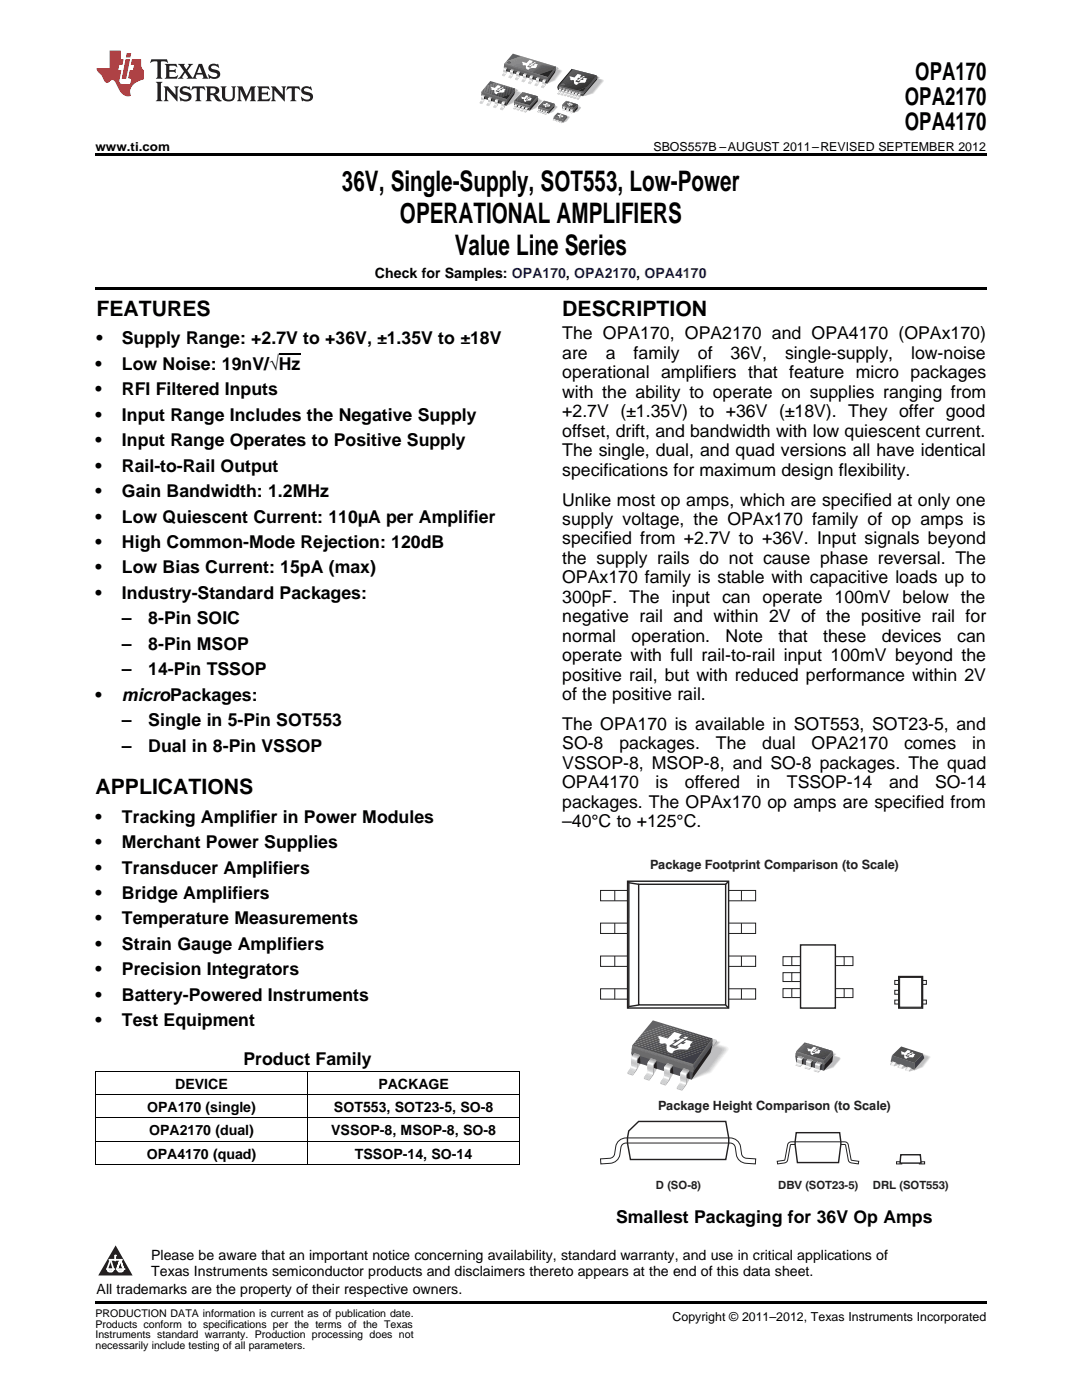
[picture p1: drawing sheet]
<svg xmlns="http://www.w3.org/2000/svg" width="216mm" height="279mm" viewBox="0 0 216 279" stroke-linecap="round" stroke-linejoin="round" font-family="sans-serif">
<defs><g id="words">
<g font-size="5.6">
<text x="68.2" y="38.1">36V, Single-Supply, SOT553, Low-Power</text>
<text x="79.8" y="44.4">OPERATIONAL AMPLIFIERS</text>
<text x="90.7" y="50.8">Value Line Series</text>
</g>
<g font-size="4.9">
<text x="182.6" y="16">OPA170</text>
<text x="180.6" y="21">OPA2170</text>
<text x="180.6" y="25.9">OPA4170</text>
</g>
<g font-size="4.2">
<text x="19.2" y="63">FEATURES</text>
<text x="112.2" y="63">DESCRIPTION</text>
<text x="19" y="158.5">APPLICATIONS</text>
</g>
<g font-size="3.5">
<text x="19.2" y="68.7">•</text>
<text x="24.3" y="68.7">Supply Range: +2.7V to +36V, ±1.35V to ±18V</text>
<text x="112.2" y="67.7">The OPA170, OPA2170 and OPA4170 (OPAx170)</text>
<text x="112.2" y="71.6">are</text>
<text x="120.9" y="71.6">a</text>
<text x="126.4" y="71.6">family</text>
<text x="139.2" y="71.6">of</text>
<text x="145.8" y="71.6">36V,</text>
<text x="156.6" y="71.6">single-supply,</text>
<text x="181.8" y="71.6">low-noise</text>
<text x="19" y="73.8">•</text>
<text x="24.3" y="73.8">Low Noise: 19nV/√Hz</text>
<text x="112.2" y="75.5">operational amplifiers that feature micro packages</text>
<text x="19" y="78.9">•</text>
<text x="19" y="84">•</text>
<text x="24.3" y="78.9">RFI Filtered Inputs</text>
<text x="24.3" y="84">Input Range Includes the Negative Supply</text>
<text x="112.2" y="79.4">with the ability to operate on supplies ranging from</text>
<text x="112.2" y="83.3">+2.7V (±1.35V) to +36V (±18V). They offer good</text>
<text x="19" y="89">•</text>
<text x="24.3" y="89">Input Range Operates to Positive Supply</text>
<text x="112.2" y="87.1">offset, drift, and bandwidth with low quiescent current.</text>
<text x="19" y="94.1">•</text>
<text x="24.3" y="94.1">Rail-to-Rail Output</text>
<text x="112.2" y="91">The single, dual, and quad versions all have identical</text>
<text x="112.2" y="94.9">specifications for maximum design flexibility.</text>
<text x="19" y="99.2">•</text>
<text x="24.3" y="99.2">Gain Bandwidth: 1.2MHz</text>
<text x="112.2" y="100.9">Unlike most op amps, which are specified at only one</text>
<text x="19" y="104.3">•</text>
<text x="24.3" y="104.3">Low Quiescent Current: 110µA per Amplifier</text>
<text x="112.2" y="104.8">supply voltage, the OPAx170 family of op amps is</text>
<text x="19" y="109.4">•</text>
<text x="24.3" y="109.4">High Common-Mode Rejection: 120dB</text>
<text x="112.2" y="108.7">specified from +2.7V to +36V. Input signals beyond</text>
<text x="112.2" y="112.5">the supply rails do not cause phase reversal. The</text>
<text x="19" y="114.4">•</text>
<text x="19" y="119.5">•</text>
<text x="24.3" y="114.4">Low Bias Current: 15pA (max)</text>
<text x="24.3" y="119.5">Industry-Standard Packages:</text>
<text x="112.2" y="116.4">OPAx170 family is stable with capacitive loads up to</text>
<text x="24.3" y="124.6">–</text>
<text x="29.6" y="124.6">8-Pin SOIC</text>
<text x="112.2" y="120.3">300pF. The input can operate 100mV below the</text>
<text x="112.2" y="124.2">negative rail and within 2V of the positive rail for</text>
<text x="24.3" y="129.7">–</text>
<text x="29.6" y="129.7">8-Pin MSOP</text>
<text x="112.2" y="128.1">normal</text>
<text x="112.2" y="131.9">operate with full rail-to-rail input 100mV beyond the</text>
<text x="126" y="128.1">operation.</text>
<text x="144.8" y="128.1">Note</text>
<text x="155.3" y="128.1">that</text>
<text x="164.3" y="128.1">these</text>
<text x="176" y="128.1">devices</text>
<text x="191" y="128.1">can</text>
<text x="24.3" y="134.8">–</text>
<text x="29.6" y="134.8">14-Pin TSSOP</text>
<text x="112.2" y="135.8">positive rail, but with reduced performance within 2V</text>
<text x="19" y="139.8">•</text>
<text x="24.3" y="139.8">microPackages:</text>
<text x="112.2" y="139.7">of the positive rail.</text>
<text x="24.3" y="144.9">–</text>
<text x="29.6" y="144.9">Single in 5-Pin SOT553</text>
<text x="112.2" y="145.7">The OPA170 is available in SOT553, SOT23-5, and</text>
<text x="112.2" y="149.6">SO-8</text>
<text x="123.6" y="149.6">packages.</text>
<text x="142.8" y="149.6">The</text>
<text x="152.1" y="149.6">dual</text>
<text x="161.9" y="149.6">OPA2170</text>
<text x="180.4" y="149.6">comes</text>
<text x="194" y="149.6">in</text>
<text x="24.3" y="150">–</text>
<text x="29.6" y="150">Dual in 8-Pin VSSOP</text>
<text x="112.2" y="153.5">VSSOP-8, MSOP-8, and SO-8 packages. The quad</text>
<text x="112.2" y="157.3">OPA4170</text>
<text x="112.2" y="161.2">packages. The OPAx170 op amps are specified from</text>
<text x="130.8" y="157.3">is</text>
<text x="136.7" y="157.3">offered</text>
<text x="151" y="157.3">in</text>
<text x="157" y="157.3">TSSOP-14</text>
<text x="177.4" y="157.3">and</text>
<text x="186.6" y="157.3">SO-14</text>
<text x="19" y="164.2">•</text>
<text x="24.3" y="164.2">Tracking Amplifier in Power Modules</text>
<text x="112.2" y="165.1">–40°C to +125°C.</text>
<text x="19" y="169.3">•</text>
<text x="24.3" y="169.3">Merchant Power Supplies</text>
<text x="19" y="174.3">•</text>
<text x="19" y="179.4">•</text>
<text x="24.3" y="174.3">Transducer Amplifiers</text>
<text x="24.3" y="179.4">Bridge Amplifiers</text>
<text x="19" y="184.5">•</text>
<text x="24.3" y="184.5">Temperature Measurements</text>
<text x="19" y="189.6">•</text>
<text x="24.3" y="189.6">Strain Gauge Amplifiers</text>
<text x="19" y="194.7">•</text>
<text x="24.3" y="194.7">Precision Integrators</text>
<text x="19" y="199.7">•</text>
<text x="24.3" y="199.7">Battery-Powered Instruments</text>
<text x="19" y="204.8">•</text>
<text x="24.3" y="204.8">Test Equipment</text>
<text x="48.6" y="212.6">Product Family</text>
<text x="122.9" y="244.1">Smallest Packaging for 36V Op Amps</text>
</g>
<g font-size="2.8">
<text x="74.8" y="55.4">Check for Samples: OPA170, OPA2170, OPA4170</text>
<text x="29.4" y="221.9">OPA170 (single)</text>
<text x="35" y="217.2">DEVICE</text>
<text x="66.6" y="221.9">SOT553, SOT23-5, SO-8</text>
<text x="75.5" y="217.2">PACKAGE</text>
<text x="29.7" y="226.6">OPA2170 (dual)</text>
<text x="66.1" y="226.6">VSSOP-8, MSOP-8, SO-8</text>
<text x="29.3" y="231.2">OPA4170 (quad)</text>
<text x="70.8" y="231.2">TSSOP-14, SO-14</text>
<text x="30.2" y="251.5">Please be aware that an important notice concerning availability, standard warranty, and use in critical applications of</text>
<text x="30.2" y="254.7">Texas Instruments semiconductor products and disclaimers thereto appears at the end of this data sheet.</text>
<text x="19.3" y="258.2">All trademarks are the property of their respective owners.</text>
</g>
<g font-size="2.5">
<text x="19" y="30.1">www.ti.com</text>
<text x="130.4" y="30.1">SBOS557B –AUGUST 2011–REVISED SEPTEMBER 2012</text>
<text x="134.2" y="263.6">Copyright © 2011–2012, Texas Instruments Incorporated</text>
</g>
<g font-size="2.5" fill="#231f20">
<text x="129.7" y="173.5">Package Footprint Comparison (to Scale)</text>
<text x="131.3" y="221.6">Package Height Comparison (to Scale)</text>
</g>
<g font-size="2.3" fill="#231f20">
<text x="130.8" y="237.3">D (SO-8)</text>
<text x="155.3" y="237.3">DBV (SOT23-5)</text>
<text x="174.2" y="237.3">DRL (SOT553)</text>
</g>
<g font-size="2.1">
<text x="19" y="262.9">PRODUCTION DATA information is current as of publication date.</text>
<text x="19" y="265">Products conform to specifications per the terms of the Texas</text>
<text x="19" y="267.1">Instruments standard warranty. Production processing does not</text>
<text x="19" y="269.2">necessarily include testing of all parameters.</text>
</g>
<g font-size=".4" fill="#fff">
<text x="19" y="62.9">1</text>
<text x="19" y="258.2">2</text>
</g>
</g></defs>
<path d="M23.1 248.5l3.4 6.1h-6.9z" fill="#231f20"/>
<path d="M21.4 253.3h1.2l-.3 .5h-.3a.55 .55 0 0 1-.6-.5z" fill-rule="evenodd" fill="#fff"/>
<path d="M21.4 253.3h1.2l-.3 .5h-.3a.55 .55 0 0 1-.6-.5z" fill="none" stroke="#231f20" stroke-width=".34"/>
<path d="M21.4 253.3l1.2 .1-.3 .4h-.5z" fill="none" stroke="#fff" stroke-width=".34"/>
<path d="M23 251.5h.1" fill="none" stroke="#fff" stroke-width=".34"/>
<path d="M23 250.6v.9z" fill="#fff"/>
<path d="M23 250.6v.9z" fill="none" stroke="#fff" stroke-width=".34"/>
<circle cx="23" cy="250.6" r=".17" fill="#fff"/>
<path d="M21.9 251.4h.1" fill="none" stroke="#fff" stroke-width=".34"/>
<path d="M21.9 251.4h2.3z" fill="#fff"/>
<path d="M21.9 251.4h2.3z" fill="none" stroke="#fff" stroke-width=".34"/>
<circle cx="24.2" cy="251.4" r=".17" fill="#fff"/>
<path d="M23.3 253.3h.1" fill="none" stroke="#fff" stroke-width=".34"/>
<path d="M24 251.4l-.7 1.9z" fill="#fff"/>
<path d="M24 251.4l-.7 1.9z" fill="none" stroke="#fff" stroke-width=".34"/>
<path d="M24 251.4l.7 1.9z" fill="#fff"/>
<path d="M24 251.4l.7 1.9z" fill="none" stroke="#fff" stroke-width=".34"/>
<path d="M24.6 253.3h.1" fill="none" stroke="#fff" stroke-width=".34"/>
<circle cx="21.4" cy="253.3" r=".17" fill="#fff"/>
<path d="M22.1 251.4l-.7 1.9z" fill="#fff"/>
<path d="M22.1 251.4l-.7 1.9z" fill="none" stroke="#fff" stroke-width=".34"/>
<path d="M22.1 251.4l.5 1.9z" fill="#fff"/>
<path d="M22.1 251.4l.5 1.9z" fill="none" stroke="#fff" stroke-width=".34"/>
<circle cx="22.6" cy="253.3" r=".17" fill="#fff"/>
<path d="M23.4 253.3h1.3a.65 .65 0 0 1-.7 .5 .65 .65 0 0 1-.6-.5z" fill-rule="evenodd" fill="#fff"/>
<path d="M23.4 253.3h1.3a.65 .65 0 0 1-.7 .5 .65 .65 0 0 1-.6-.5z" fill="none" stroke="#231f20" stroke-width=".34"/>
<path d="M23.4 253.3h1.3l-.4 .5h-.6z" fill="none" stroke="#fff" stroke-width=".34"/>
<path d="M23.3 253.3h.1" fill="none" stroke="#fff" stroke-width=".34"/>
<circle cx="24.7" cy="253.3" r=".17" fill="#fff"/>
<path d="M125.2 175.9h20.2v25.3h-20.2zM125.2 175.9l.3 .3 1.9 .3M125.5 176.2v24.7M127.4 176.5h17.4v24.1h-17.4zM145.4 175.9l-.6 .6M159.7 188.6h7v12.6h-7zM179.3 194.9h4.8v6.3h-4.8zM127.4 200.6l-1.9 .3-.3 .3M144.8 200.6l.6 .6" fill="none" stroke="#231f20" stroke-width=".28"/>
<g fill="none" stroke="#231f20" stroke-width=".2">
<path d="M122.7 177.7v2.1M125.2 177.7h-5.4v2.1h5.4M145.4 177.7h5.4v2.1h-5.4M147.9 177.7v2.1M122.7 184.2v2.1M122.7 190.8v2.1M122.7 197.3v2.1M125.2 184.2h-5.4v2.1h5.4M125.2 190.8h-5.4v2.1h5.4M125.2 197.3h-5.4v2.1h5.4M145.4 184.2h5.4v2.1h-5.4M145.4 190.8h5.4v2.1h-5.4"/>
<path d="M145.4 197.3h5.4v2.1h-5.4M147.9 184.2v2.1M147.9 190.8v2.1M147.9 197.3v2.1M158 190.9h-1.8v1.8h1.8M158 194.1h-1.8v1.8h1.8M158 197.3h-1.8v1.8h1.8M158 199.1h1.7M159.7 190.9h-1.7v1.8h1.7M159.7 194.1h-1.7v1.8h1.7M159.7 197.3h-1.7v1.8M166.7 190.9h1.7v1.8h-1.7"/>
<path d="M166.7 197.3h1.7v1.8h-1.7M168.4 190.9h1.8v1.8h-1.8M168.4 197.3h1.8v1.8h-1.8M179.3 195.7h-.8v.8h.8M179.3 197.6h-.8v.8h.8M179.3 199.6h-.8v.8h.8M179.3 194.9l.2 .2M179.5 195.1h4.4v5.9h-4.4zM184.1 195.7h.7v.8h-.7M184.1 199.6h.7v.8h-.7M184.1 194.9l-.2 .2M179.5 201l-.2 .2"/>
<path d="M183.9 201l.2 .2"/>
</g>
<g fill="#c9cacc">
<path d="M126.9 212l.9 .3-.8 1.4z"/>
<path d="M130.2 213l.9 .3-.8 1.4z"/>
<path d="M133.5 214l.9 .3-.9 1.4z"/>
<path d="M136.7 215.1l.9 .2-.8 1.4z"/>
</g>
<path d="M129.4 210.7l5.9-4.6 8.5 1.8-.3 .5 1.4 .4a.56 .56 0 0 1 .5 .8l-3.5 4.5-3.8 1.4-9.6-3.3z" fill-rule="evenodd" fill="#f5f5f6"/>
<path d="M129.6 210.7l5.8-4.5 8.3 1.7-.3 .6 1.3 .4a.54 .54 0 0 1 .4 .7l-2.5 3.3a2.94 2.94 0 0 1-1.9 1.5l-2.6 1-9.4-3.2z" fill-rule="evenodd" fill="#ececee"/>
<path d="M129.8 210.7l5.6-4.4 8.2 1.7-.4 .6 1.3 .3a.53 .53 0 0 1 .4 .7l-2.4 3.2a3.5 3.5 0 0 1-2.2 1.7l-2.2 .9-9.1-3.2z" fill-rule="evenodd" fill="#e0e1e3"/>
<path d="M130 210.7l5.5-4.2 8 1.5-.4 .6 1.2 .4a.52 .52 0 0 1 .4 .7l-2.4 3.1a3.6 3.6 0 0 1-2.1 1.6l-2.1 1-8.9-3.3z" fill-rule="evenodd" fill="#d8d9db"/>
<path d="M130.2 210.7l5.3-4.1 7.9 1.4-.5 .7 1.2 .3a.5 .5 0 0 1 .4 .7l-2.3 3a3.7 3.7 0 0 1-2.1 1.7l-2 .9-8.7-3.2z" fill-rule="evenodd" fill="#cdced0"/>
<path d="M130.4 210.7l5.2-4 7.7 1.3-.5 .8 1.3 .4 .1 .5-2.2 3a3.9 3.9 0 0 1-2 1.6l-2 1-8.3-3.3z" fill-rule="evenodd" fill="#c7c8ca"/>
<path d="M130.6 210.7l5-3.8 7.7 1.2-.6 .8 .9 .2 .4 .4v.3l-2.9 3.8-3.1 1.7-8.1-3.3z" fill-rule="evenodd" fill="#bebfc2"/>
<path d="M141.9 207.2l1.2 .4-1 1.4-.5-1.3z" fill-rule="evenodd" fill="#c9d1d9"/>
<path d="M143.1 207.6l-.1 .4-1 1.5 .1-.5z" fill-rule="evenodd" fill="#a2a9b1"/>
<g fill="#c9d1d9">
<path d="M141.9 207.2l1.1 .4v.1l-1.2-.4z" fill-rule="evenodd"/>
<path d="M141.8 207.3l1.2 .4z" fill-rule="evenodd"/>
</g>
<path d="M141.8 207.4l1.1 .3z" fill-rule="evenodd" fill="#c9cfd7"/>
<g fill="#c8cfd7">
<path d="M141.8 207.4l1.1 .4z" fill-rule="evenodd"/>
<path d="M141.7 207.5l1.2 .3z" fill-rule="evenodd"/>
</g>
<g fill="#c5cdd5">
<path d="M141.7 207.5l1.1 .4z" fill-rule="evenodd"/>
<path d="M141.7 207.6l1.1 .3z" fill-rule="evenodd"/>
</g>
<path d="M141.7 207.7l1 .3z" fill-rule="evenodd" fill="#c4ced4"/>
<g fill="#c1c9d1">
<path d="M141.8 207.8l.9 .3z" fill-rule="evenodd"/>
<path d="M141.8 207.8l.9 .3z" fill-rule="evenodd"/>
<path d="M141.8 207.9l.8 .3z" fill-rule="evenodd"/>
<path d="M141.8 208l.8 .2z" fill-rule="evenodd"/>
</g>
<path d="M141.9 208l.7 .3z" fill-rule="evenodd" fill="#bfc8d1"/>
<g fill="#bdc5cd">
<path d="M141.9 208.1l.6 .2z" fill-rule="evenodd"/>
<path d="M141.9 208.2l.6 .2z" fill-rule="evenodd"/>
<path d="M141.9 208.2l.6 .2z" fill-rule="evenodd"/>
<path d="M141.9 208.3l.5 .2z" fill-rule="evenodd"/>
</g>
<path d="M142 208.4l.4 .1z" fill-rule="evenodd" fill="#bbc5cd"/>
<g fill="#b9c1c9">
<path d="M142 208.5l.3 .1-.2 .3z"/>
<path d="M142 208.5l.3 .1z" fill-rule="evenodd"/>
</g>
<path d="M126.2 209.9l12.1 3.8 .1 .4-.4 1.4-11.6-3.7-.4-1.6z" fill-rule="evenodd" fill="#535357"/>
<path d="M142 208.4l.2 .1-.4 1.6-3.8 5.4 .3-2z" fill-rule="evenodd" fill="#231f20"/>
<path d="M141.9 207.3l.2-.1 .1 1.3-3.9 5.5v-1.6l-.1-.2z" fill-rule="evenodd" fill="#555558"/>
<path d="M126.1 208.7l12.1 3.5 .2 .2-.1 1.6-12.3-3.8z" fill-rule="evenodd" fill="#6a6b70"/>
<path d="M135.4 211.5l4.9-1.8-2 2.7z" fill="#3d3c44"/>
<path d="M134.7 211.3l6.1-2.2-.5 .6-4.9 1.8z" fill-rule="evenodd" fill="#403e47"/>
<path d="M134.1 211.1l7.1-2.6-.4 .6-6.1 2.2z" fill-rule="evenodd" fill="#424048"/>
<path d="M133.4 210.9l8.2-3-.4 .6-7.1 2.6z" fill-rule="evenodd" fill="#434249"/>
<path d="M132.8 210.7l9.3-3.4-.5 .6-8.2 3z" fill-rule="evenodd" fill="#45454c"/>
<path d="M132.1 210.5l9.5-3.4 .5 .1-9.3 3.5z" fill-rule="evenodd" fill="#46464d"/>
<path d="M131.5 210.3l9.4-3.4 .7 .2-9.5 3.4z" fill-rule="evenodd" fill="#47474d"/>
<path d="M130.8 210.1l9.4-3.4 .7 .2-9.4 3.4z" fill-rule="evenodd" fill="#4b4b51"/>
<g fill="#4e4d53">
<path d="M130.2 209.9l9.4-3.4 .6 .2-9.4 3.4z" fill-rule="evenodd"/>
<path d="M129.5 209.7l9.4-3.4 .7 .2-9.4 3.4z" fill-rule="evenodd"/>
</g>
<g fill="#505156">
<path d="M128.8 209.5l9.5-3.4 .6 .2-9.4 3.4z" fill-rule="evenodd"/>
<path d="M128.2 209.3l9.4-3.4 .7 .2-9.5 3.4z" fill-rule="evenodd"/>
</g>
<path d="M127.5 209.1l9.5-3.4 .6 .2-9.4 3.4z" fill-rule="evenodd" fill="#535357"/>
<path d="M126.9 208.9l9.4-3.4 .7 .2-9.5 3.4z" fill-rule="evenodd" fill="#57575c"/>
<g fill="#5a5a5f">
<path d="M126.2 208.7l9.5-3.4 .6 .2-9.4 3.4z" fill-rule="evenodd"/>
<path d="M126.6 208.1l8.4-3 .7 .2-9.6 3.4z" fill-rule="evenodd"/>
</g>
<path d="M127.1 207.5l7.2-2.6 .7 .2-8.4 3z" fill-rule="evenodd" fill="#5c5c61"/>
<path d="M127.6 206.9l6.1-2.2 .6 .2-7.2 2.6z" fill-rule="evenodd" fill="#5f5f64"/>
<g fill="#616165">
<path d="M130.3 203.6l2.7 .9-4.9 1.8z"/>
<path d="M128.1 206.3l4.9-1.8 .7 .2-6.1 2.2z" fill-rule="evenodd"/>
</g>
<g fill="#7d7f83">
<path d="M126.2 208.7l12.1 3.7v.1l-12.1-3.6z" fill-rule="evenodd"/>
<path d="M126.2 208.8l12.1 3.7v.1l-12.1-3.6z" fill-rule="evenodd"/>
</g>
<path d="M126.2 208.9l12.1 3.7v.1l-12.2-3.7z" fill-rule="evenodd" fill="#797b7f"/>
<path d="M126.1 208.9l12.2 3.8v.1l-12.2-3.7z" fill-rule="evenodd" fill="#76777b"/>
<path d="M126.1 209l12.2 3.8v.1l-12.2-3.7z" fill-rule="evenodd" fill="#73747a"/>
<path d="M126.1 209.1l12.2 3.8v.1l-12.2-3.7z" fill-rule="evenodd" fill="#717177"/>
<path d="M126.1 209.2l12.2 3.8v.1l-12.2-3.7z" fill-rule="evenodd" fill="#6d6d73"/>
<path d="M126.1 209.3l12.2 3.8v.1l-12.2-3.8z" fill-rule="evenodd" fill="#6b6c72"/>
<path d="M126.1 209.4l12.2 3.8 .1 .1-12.3-3.8z" fill-rule="evenodd" fill="#6a6b70"/>
<path d="M142.1 207.3v.2l-3.7 5v-.2z" fill-rule="evenodd" fill="#707075"/>
<path d="M142.1 207.4v.1l-3.7 5.1v-.2z" fill-rule="evenodd" fill="#6c6d71"/>
<path d="M142.1 207.4v.2l-3.7 5v-.2z" fill-rule="evenodd" fill="#68696d"/>
<g fill="#656569">
<path d="M142.1 207.5v.2l-3.7 5v-.2z" fill-rule="evenodd"/>
<path d="M142.1 207.5v.2l-3.7 5.1v-.3z" fill-rule="evenodd"/>
</g>
<path d="M142.1 207.6v.2l-3.7 5v-.2z" fill-rule="evenodd" fill="#616165"/>
<path d="M142.1 207.6v.2l-3.7 5.1v-.2z" fill-rule="evenodd" fill="#5e5e62"/>
<path d="M142.1 207.7v.2l-3.7 5.1v-.3z" fill-rule="evenodd" fill="#5a5a5d"/>
<path d="M142.1 207.7v.3l-3.7 5v-.2z" fill-rule="evenodd" fill="#555558"/>
<g fill="#b9c1c9">
<path d="M125.2 214.1l1.1 .3v.3l-1.1-.4z" fill-rule="evenodd"/>
<path d="M128.5 215.1l1 .3v.3l-1-.4z" fill-rule="evenodd"/>
<path d="M131.8 216l1 .4v.3l-1-.4z" fill-rule="evenodd"/>
<path d="M135 217.1l1.1 .3v.3l-1.1-.4z" fill-rule="evenodd"/>
</g>
<g fill="#231f20">
<path d="M126.8 210.4l.9 .2 .1 1.7-1-.3z" fill-rule="evenodd"/>
<path d="M130.1 211.4l.8 .2 .2 1.7-1-.3z" fill-rule="evenodd"/>
<path d="M133.3 212.4l.9 .2 .2 1.7-1-.3z" fill-rule="evenodd"/>
<path d="M136.6 213.4l.9 .2 .1 1.7-.9-.3z" fill-rule="evenodd"/>
</g>
<g fill="#a2a9b1">
<path d="M127.7 210.5v.3l-.5 .8-.1 1.9-.8 1.2v-.3l.7-1.2v-1.5a1.35 1.35 0 0 1 .7-1.2z" fill-rule="evenodd"/>
<path d="M131 211.5v.3l-.5 .8-.1 1.9-.9 1.2v-.3l.8-1.2v-1.5a1.35 1.35 0 0 1 .7-1.2z" fill-rule="evenodd"/>
<path d="M134.2 212.5v.3l-.4 .8-.2 1.9-.8 1.2v-.3l.7-1.2v-1.5a1.35 1.35 0 0 1 .7-1.2z" fill-rule="evenodd"/>
<path d="M137.5 213.5v.3l-.5 .8-.1 1.9-.8 1.2v-.3l.7-1.2v-1.5a1.35 1.35 0 0 1 .7-1.2z" fill-rule="evenodd"/>
</g>
<g fill="#e7eff3">
<path d="M126.6 210.2l1.1 .4a1.47 1.47 0 0 0-.7 1.1v1.5l-.7 1.2-1.1-.3 .7-1.2 .1-1.9z" fill-rule="evenodd"/>
<path d="M129.9 211.2l1.1 .4a1.47 1.47 0 0 0-.7 1.1v1.5l-.8 1.2-1-.3 .7-1.2 .1-1.9z" fill-rule="evenodd"/>
<path d="M133.2 212.2l1 .4a1.47 1.47 0 0 0-.7 1.1v1.5l-.7 1.2-1.1-.4 .7-1.1 .2-1.9z" fill-rule="evenodd"/>
<path d="M136.4 213.2l1.1 .4a1.47 1.47 0 0 0-.7 1.1v1.5l-.7 1.2-1.1-.3 .7-1.2 .2-1.9z" fill-rule="evenodd"/>
</g>
<g fill="#fff">
<path d="M126.2 210.8l1 .3-.2 .4v1.5l-.2 .6-1-.4 .2-.5v-1.6z" fill-rule="evenodd"/>
<path d="M129.5 211.8l1 .4-.2 .3v1.5l-.2 .6-1-.4 .1-.4 .1-1.7z" fill-rule="evenodd"/>
<path d="M132.7 212.8l1 .3-.1 .4-.1 1.5-.1 .5-1.1-.3 .2-.5v-1.6z" fill-rule="evenodd"/>
<path d="M136 213.8l1 .4-.1 .3-.1 1.5-.1 .6-1.1-.4 .2-.4v-1.7z" fill-rule="evenodd"/>
</g>
<path d="M126.6 210.2l1.1 .3-.1 .1-1.1-.3z" fill-rule="evenodd" fill="#8f9097"/>
<path d="M126.5 210.3l1.1 .3-.1 .1-1.1-.3z" fill-rule="evenodd" fill="#9799a1"/>
<path d="M126.5 210.3l1 .4v.1l-1.1-.4z" fill-rule="evenodd" fill="#9b9fa7"/>
<path d="M126.4 210.4l1.1 .4-.1 .1-1.1-.4z" fill-rule="evenodd" fill="#a4a9b2"/>
<path d="M126.4 210.5l1 .3-.1 .1-1-.3z" fill-rule="evenodd" fill="#aeb4bd"/>
<path d="M126.3 210.6l1.1 .3-.1 .1-1.1-.3z" fill-rule="evenodd" fill="#b8c1c9"/>
<path d="M126.3 210.6l1 .4-.1 .1-1-.4z" fill-rule="evenodd" fill="#bcc7d1"/>
<path d="M126.2 210.7l1 .4v.1l-1.1-.4z" fill-rule="evenodd" fill="#c2cfda"/>
<path d="M126.1 210.8l1.1 .3-.1 .1-1-.3z" fill-rule="evenodd" fill="#cddbe6"/>
<path d="M129.9 211.2l1 .4v.1l-1.1-.4z" fill-rule="evenodd" fill="#8f9097"/>
<path d="M129.8 211.3l1.1 .3-.1 .1-1.1-.3z" fill-rule="evenodd" fill="#9799a1"/>
<path d="M129.8 211.4l1 .3-.1 .1-1-.3z" fill-rule="evenodd" fill="#9b9fa7"/>
<path d="M129.7 211.4l1.1 .4-.1 .1-1.1-.4z" fill-rule="evenodd" fill="#a4a9b2"/>
<path d="M129.6 211.5l1.1 .4-.1 .1-1-.4z" fill-rule="evenodd" fill="#aeb4bd"/>
<path d="M129.6 211.6l1 .3v.1l-1.1-.3z" fill-rule="evenodd" fill="#b8c1c9"/>
<path d="M129.5 211.7l1.1 .3-.1 .1-1-.3z" fill-rule="evenodd" fill="#bcc7d1"/>
<path d="M129.5 211.7l1 .4-.1 .1-1-.4z" fill-rule="evenodd" fill="#c2cfda"/>
<path d="M129.4 211.8l1.1 .3-.1 .1-1.1-.3z" fill-rule="evenodd" fill="#cddbe6"/>
<path d="M133.1 212.2l1.1 .3-.1 .1-1-.3z" fill-rule="evenodd" fill="#8f9097"/>
<path d="M133.1 212.2l1 .4v.1l-1.1-.3z" fill-rule="evenodd" fill="#9799a1"/>
<path d="M133 212.3l1.1 .4-.1 .1-1.1-.4z" fill-rule="evenodd" fill="#9b9fa7"/>
<path d="M133 212.4l1 .4-.1 .1-1-.4z" fill-rule="evenodd" fill="#a4a9b2"/>
<path d="M132.9 212.5l1.1 .3-.1 .1-1.1-.3z" fill-rule="evenodd" fill="#aeb4bd"/>
<path d="M132.9 212.6l1 .3-.1 .1-1-.3z" fill-rule="evenodd" fill="#b8c1c9"/>
<path d="M132.8 212.6l1 .4v.1l-1.1-.4z" fill-rule="evenodd" fill="#bcc7d1"/>
<path d="M132.7 212.7l1.1 .3-.1 .2-1-.4z" fill-rule="evenodd" fill="#c2cfda"/>
<path d="M132.7 212.8l1 .3-.1 .1-1-.3z" fill-rule="evenodd" fill="#cddbe6"/>
<path d="M136.4 213.2l1.1 .4-.1 .1-1.1-.4z" fill-rule="evenodd" fill="#8f9097"/>
<path d="M136.4 213.3l1 .3v.1l-1.1-.3z" fill-rule="evenodd" fill="#9799a1"/>
<path d="M136.3 213.4l1.1 .3-.1 .1-1.1-.3z" fill-rule="evenodd" fill="#9b9fa7"/>
<path d="M136.3 213.4l1 .4-.1 .1-1-.4z" fill-rule="evenodd" fill="#a4a9b2"/>
<path d="M136.2 213.5l1.1 .4-.1 .1-1.1-.4z" fill-rule="evenodd" fill="#aeb4bd"/>
<path d="M136.1 213.6l1.1 .3-.1 .1-1-.3z" fill-rule="evenodd" fill="#b8c1c9"/>
<path d="M136.1 213.7l1 .3v.1l-1.1-.3z" fill-rule="evenodd" fill="#bcc7d1"/>
<path d="M136 213.7l1.1 .4-.1 .1-1-.4z" fill-rule="evenodd" fill="#c2cfda"/>
<path d="M136 213.8l1 .3-.1 .1-1-.3z" fill-rule="evenodd" fill="#cddbe6"/>
<path d="M126 211.4l1 .3v1.3l-1-.3z" fill-rule="evenodd" fill="#ced9e3"/>
<path d="M126 211.4l1 .4v1.1l-1-.3z" fill-rule="evenodd" fill="#cad5de"/>
<path d="M126 211.5l1 .4v.9l-1-.3z" fill-rule="evenodd" fill="#c9d2db"/>
<path d="M126 211.6l1 .4v.7l-1-.3z" fill-rule="evenodd" fill="#c7d0d9"/>
<path d="M126 211.7l1 .3v.6l-1-.3z" fill-rule="evenodd" fill="#c4cdd5"/>
<path d="M126 211.8l1 .3v.5l-1-.4z" fill-rule="evenodd" fill="#c1c9d1"/>
<path d="M126 211.9l1 .3v.3l-1-.4z" fill-rule="evenodd" fill="#bdc5cd"/>
<path d="M129.2 212.4l1.1 .3v1.3l-1.1-.3z" fill-rule="evenodd" fill="#ced9e3"/>
<path d="M129.2 212.5l1.1 .3v1.1l-1.1-.3z" fill-rule="evenodd" fill="#cad5de"/>
<path d="M129.2 212.6l1.1 .3v1l-1.1-.4z" fill-rule="evenodd" fill="#c9d2db"/>
<path d="M129.2 212.6l1.1 .4v.8l-1.1-.4z" fill-rule="evenodd" fill="#c7d0d9"/>
<path d="M129.2 212.7l1.1 .4v.6l-1.1-.4z" fill-rule="evenodd" fill="#c4cdd5"/>
<path d="M129.2 212.8l1.1 .4v.4l-1.1-.4z" fill-rule="evenodd" fill="#c1c9d1"/>
<path d="M129.2 212.9l1.1 .3v.3l-1.1-.4z" fill-rule="evenodd" fill="#bdc5cd"/>
<path d="M132.5 213.3l1 .4v1.3l-1-.3z" fill-rule="evenodd" fill="#ced9e3"/>
<path d="M132.5 213.4l1 .4v1.1l-1-.3z" fill-rule="evenodd" fill="#cad5de"/>
<path d="M132.5 213.5l1 .4v.9l-1-.3z" fill-rule="evenodd" fill="#c9d2db"/>
<path d="M132.5 213.6l1 .3v.8l-1-.3z" fill-rule="evenodd" fill="#c7d0d9"/>
<path d="M132.5 213.7l1 .3v.6l-1-.3z" fill-rule="evenodd" fill="#c4cdd5"/>
<path d="M132.5 213.8l1 .3v.4l-1-.3z" fill-rule="evenodd" fill="#c1c9d1"/>
<path d="M132.5 213.9l1 .3v.3l-1-.4z" fill-rule="evenodd" fill="#bdc5cd"/>
<path d="M135.8 214.4l1 .3v1.3l-1-.3z" fill-rule="evenodd" fill="#ced9e3"/>
<path d="M135.8 214.5l1 .3v1.1l-1-.3z" fill-rule="evenodd" fill="#cad5de"/>
<path d="M135.8 214.6l1 .3v1l-1-.4z" fill-rule="evenodd" fill="#c9d2db"/>
<path d="M135.8 214.6l1 .4v.8l-1-.4z" fill-rule="evenodd" fill="#c7d0d9"/>
<path d="M135.8 214.7l1 .4v.6l-1-.4z" fill-rule="evenodd" fill="#c4cdd5"/>
<path d="M135.8 214.8l1 .4v.4l-1-.4z" fill-rule="evenodd" fill="#c1c9d1"/>
<path d="M135.8 214.9l1 .3v.3l-1-.4z" fill-rule="evenodd" fill="#bdc5cd"/>
<g fill="#c7e0ec">
<path d="M126.1 210.9l1 .3-.1 .5-1-.4z" fill-rule="evenodd"/>
<path d="M129.4 211.9l1 .3-.1 .5-1.1-.3z" fill-rule="evenodd"/>
<path d="M132.6 212.9l1.1 .3-.2 .5-1-.4z" fill-rule="evenodd"/>
<path d="M135.9 213.9l1.1 .3-.2 .5-1-.3z" fill-rule="evenodd"/>
</g>
<path d="M126.1 210.9l1 .3-.1 .4-1-.3z" fill-rule="evenodd" fill="#d5e8f1"/>
<path d="M126.1 210.9l1 .4-.1 .3-1-.3z" fill-rule="evenodd" fill="#e3eef4"/>
<path d="M126.1 210.9l1 .4-.1 .3-1-.4z" fill-rule="evenodd" fill="#eff6f9"/>
<path d="M129.4 211.9l1 .3-.1 .5-1.1-.4z" fill-rule="evenodd" fill="#d5e8f1"/>
<path d="M129.4 211.9l1 .4-.1 .3-1.1-.3z" fill-rule="evenodd" fill="#e3eef4"/>
<path d="M129.3 212l1.1 .3-.1 .3-1-.4z" fill-rule="evenodd" fill="#eff6f9"/>
<path d="M132.6 212.9l1.1 .3-.2 .4-1-.3z" fill-rule="evenodd" fill="#d5e8f1"/>
<path d="M132.6 212.9l1.1 .3-.2 .4-1-.3z" fill-rule="evenodd" fill="#e3eef4"/>
<path d="M132.6 212.9l1 .4-.1 .3-1-.4z" fill-rule="evenodd" fill="#eff6f9"/>
<path d="M135.9 213.9l1.1 .3-.2 .5-1-.4z" fill-rule="evenodd" fill="#d5e8f1"/>
<path d="M135.9 213.9l1.1 .4-.2 .3-1-.3z" fill-rule="evenodd" fill="#e3eef4"/>
<path d="M135.9 214l1 .3-.1 .3-1-.4z" fill-rule="evenodd" fill="#eff6f9"/>
<g fill="#fff">
<path d="M126 211l1.1 .3-.1 .2-1-.3z" fill-rule="evenodd"/>
<path d="M129.3 212l1.1 .3-.1 .2-1-.3z" fill-rule="evenodd"/>
<path d="M132.6 212.9l1 .4v.2l-1.1-.3z" fill-rule="evenodd"/>
<path d="M135.9 214l1 .3v.2l-1.1-.3z" fill-rule="evenodd"/>
</g>
<path d="M126 212.7l1 .3-.2 .5-1-.3z" fill-rule="evenodd" fill="#cce1ec"/>
<path d="M125.9 212.7l1.1 .4-.1 .4-1.1-.4z" fill-rule="evenodd" fill="#e1eef4"/>
<path d="M125.9 212.8l1.1 .3-.1 .3-1.1-.3z" fill-rule="evenodd" fill="#eff6f9"/>
<path d="M125.9 212.8l1.1 .4-.1 .2-1-.4z" fill-rule="evenodd" fill="#fff"/>
<path d="M129.2 213.7l1.1 .3-.2 .5-1-.3z" fill-rule="evenodd" fill="#cce1ec"/>
<path d="M129.2 213.7l1.1 .4-.2 .4-1-.4z" fill-rule="evenodd" fill="#e1eef4"/>
<path d="M129.2 213.8l1.1 .3-.1 .3-1.1-.3z" fill-rule="evenodd" fill="#eff6f9"/>
<path d="M129.2 213.8l1.1 .4-.1 .2-1-.4z" fill-rule="evenodd" fill="#fff"/>
<path d="M132.5 214.7l1 .3-.1 .5-1.1-.3z" fill-rule="evenodd" fill="#cce1ec"/>
<path d="M132.5 214.7l1 .4-.1 .4-1-.4z" fill-rule="evenodd" fill="#e1eef4"/>
<path d="M132.5 214.8l1 .3-.1 .3-1-.3z" fill-rule="evenodd" fill="#eff6f9"/>
<path d="M132.5 214.8l1 .4v.2l-1.1-.4z" fill-rule="evenodd" fill="#fff"/>
<path d="M135.8 215.7l1 .3-.1 .5-1.1-.3z" fill-rule="evenodd" fill="#cce1ec"/>
<path d="M135.8 215.7l1 .4-.1 .4-1-.4z" fill-rule="evenodd" fill="#e1eef4"/>
<path d="M135.8 215.8l1 .3-.1 .3-1-.3z" fill-rule="evenodd" fill="#eff6f9"/>
<path d="M135.8 215.8l1 .4-.1 .2-1-.4z" fill-rule="evenodd" fill="#fff"/>
<path d="M125.8 213.2l1 .3-.6 .9-1-.3z" fill-rule="evenodd" fill="#d6dfe7"/>
<path d="M125.7 213.3l1.1 .3-.6 .8-1-.3z" fill-rule="evenodd" fill="#d2dbe3"/>
<path d="M125.7 213.4l1 .3-.5 .7-1-.3z" fill-rule="evenodd" fill="#cfd7df"/>
<path d="M125.6 213.5l1 .3-.4 .6-1-.3z" fill-rule="evenodd" fill="#cbd3db"/>
<path d="M125.5 213.6l1.1 .3-.4 .5-1-.3z" fill-rule="evenodd" fill="#c9d1d9"/>
<path d="M129.1 214.2l1 .3-.6 .9-1-.3z" fill-rule="evenodd" fill="#d6dfe7"/>
<path d="M129 214.3l1.1 .3-.6 .8-1-.3z" fill-rule="evenodd" fill="#d2dbe3"/>
<path d="M129 214.4l1 .3-.5 .7-1-.3z" fill-rule="evenodd" fill="#cfd7df"/>
<path d="M128.9 214.5l1 .3-.4 .6-1-.3z" fill-rule="evenodd" fill="#cbd3db"/>
<path d="M128.8 214.6l1 .4-.3 .4-1-.3z" fill-rule="evenodd" fill="#c9d1d9"/>
<path d="M132.3 215.2l1.1 .3-.6 .9-1-.4z" fill-rule="evenodd" fill="#d6dfe7"/>
<path d="M132.3 215.3l1 .3-.5 .8-1-.4z" fill-rule="evenodd" fill="#d2dbe3"/>
<path d="M132.2 215.4l1 .3-.4 .7-1-.4z" fill-rule="evenodd" fill="#cfd7df"/>
<path d="M132.2 215.5l1 .3-.4 .6-1-.4z" fill-rule="evenodd" fill="#cbd3db"/>
<path d="M132.1 215.6l1 .3-.3 .5-1-.4z" fill-rule="evenodd" fill="#c9d1d9"/>
<path d="M135.6 216.2l1.1 .3-.6 .9-1.1-.3z" fill-rule="evenodd" fill="#d6dfe7"/>
<path d="M135.6 216.3l1 .3-.5 .8-1-.3z" fill-rule="evenodd" fill="#d2dbe3"/>
<path d="M135.5 216.4l1 .3-.4 .7-1-.3z" fill-rule="evenodd" fill="#cfd7df"/>
<path d="M135.4 216.5l1.1 .3-.4 .6-1-.3z" fill-rule="evenodd" fill="#cbd3db"/>
<path d="M135.4 216.6l1 .4-.3 .4-1-.3z" fill-rule="evenodd" fill="#c9d1d9"/>
<path d="M131.4 206.7v.3l.2 .6a.47 .47 0 0 0 .1 .6 .47 .47 0 0 0 .6 .1 .5 .5 0 0 1 .7 .4 1.12 1.12 0 0 0 1.2 1.5v-.1a2.91 2.91 0 0 1 2.9-.6l.7-.7-.1-.2 .5-.7-1.2-.4-.6 .4 .5 .1-.6 .4-.4-.1-.7 .4-.1 .1 .4 .1-.6 .4-1-.3-.3-.3 1.1-.8-.4-.1 .5-.4 .4 .2 .6-.4-.4-.1 .6-.7-1.5-.4-1.2 1.3zM134.2 208.5l.6 .2 1.9-1.3-.6-.1zM136.3 207.1l.6 .2 .4-.3-.6-.1z" fill-rule="evenodd" fill="#fff"/>
<path d="M160.6 208.4l6.3 1.9-.3 .4 1.1 .4v.3l-1.4 1.7-2 .5-4.8-2z" fill-rule="evenodd" fill="#f2f3f4"/>
<path d="M160.6 208.5l6.3 1.8-.3 .4 .8 .3 .3 .2-.8 1.2a1.76 1.76 0 0 1-1.8 1l-.7 .2-4.8-2.1z" fill-rule="evenodd" fill="#e9eaeb"/>
<path d="M160.6 208.5l6.2 1.9-.3 .3 1.2 .5-.9 1.2a3.2 3.2 0 0 1-2 1.1l-.4 .1-4.8-2.1z" fill-rule="evenodd" fill="#e0e1e3"/>
<path d="M160.6 208.6l6.1 1.8-.3 .3 1 .3 .2 .2-.8 1.1a3.4 3.4 0 0 1-2 1.2l-.4 .1-4.8-2.2z" fill-rule="evenodd" fill="#d5d6d8"/>
<path d="M160.7 208.6l6 1.8-.3 .4 1.1 .3v.3a4.4 4.4 0 0 1-2.7 2.1l-.4 .1-4.7-2.2 .4-.9z" fill-rule="evenodd" fill="#cdced0"/>
<path d="M160.7 208.6l5.9 1.8-.3 .4 1.2 .4v.2a4.6 4.6 0 0 1-2.7 2l-.4 .2-4.7-2.3 .5-.8z" fill-rule="evenodd" fill="#c7c8ca"/>
<path d="M160.7 208.7l5.8 1.7-.3 .4 1.2 .4v.2l-1.1 1.4-1.9 .8-4.7-2.3 .5-.9z" fill-rule="evenodd" fill="#bebfc2"/>
<path d="M165.9 209.9l.5 .2-.8 .9v-.8z" fill-rule="evenodd" fill="#c9d1d9"/>
<path d="M166.4 210.1l-.8 1.1z" fill-rule="evenodd" fill="#a2a9b1"/>
<g fill="#c9d1d9">
<path d="M165.8 209.9l.6 .2z" fill-rule="evenodd"/>
<path d="M165.8 209.9l.6 .3h-.1z" fill-rule="evenodd"/>
</g>
<g fill="#c5cdd5">
<path d="M165.8 210l.6 .2-.1 .1z" fill-rule="evenodd"/>
<path d="M165.8 210l.5 .2z" fill-rule="evenodd"/>
<path d="M165.8 210l.5 .3-.1 .1-.5-.3z" fill-rule="evenodd"/>
<path d="M165.7 210.1l.6 .2-.6-.1z" fill-rule="evenodd"/>
<path d="M165.7 210.1l.5 .3z" fill-rule="evenodd"/>
</g>
<g fill="#c1c9d1">
<path d="M165.7 210.2l.5 .2z" fill-rule="evenodd"/>
<path d="M165.7 210.2l.5 .2-.5-.1z" fill-rule="evenodd"/>
<path d="M165.7 210.3l.4 .2v.1z" fill-rule="evenodd"/>
</g>
<path d="M165.7 210.3l.4 .2z" fill-rule="evenodd" fill="#bfc7ce"/>
<g fill="#bdc5cd">
<path d="M165.7 210.4l.4 .2-.4-.1z" fill-rule="evenodd"/>
<path d="M165.7 210.4l.3 .2z" fill-rule="evenodd"/>
<path d="M165.7 210.5l.3 .1-.1 .1z" fill-rule="evenodd"/>
</g>
<g fill="#bbc3cb">
<path d="M165.7 210.5l.3 .2-.1 .1z" fill-rule="evenodd"/>
<path d="M165.7 210.6l.2 .1z" fill-rule="evenodd"/>
</g>
<g fill="#b9c1c9">
<path d="M165.7 210.7l.2 .1z" fill-rule="evenodd"/>
<path d="M165.7 210.7l.2 .1h-.2z" fill-rule="evenodd"/>
<path d="M165.7 210.8h.1l-.1 .1z" fill-rule="evenodd"/>
</g>
<g fill="#b7bfc7">
<path d="M165.7 210.9v.1z"/>
<path d="M165.7 210.8v.1z" fill-rule="evenodd"/>
</g>
<g fill="#c7c8ca">
<path d="M163.2 213.3l.7 .2-.6 .6z"/>
<path d="M161.4 212.8l.7 .2-.6 .5z"/>
<path d="M159.6 212.2l.6 .2-.6 .5z"/>
</g>
<g fill="#3f3e45">
<path d="M163.7 211.3l1.4-.5-.7 .7z"/>
<path d="M163.5 211.3l1.7-.6z" fill-rule="evenodd"/>
<path d="M163.5 211.3l1.7-.6z" fill-rule="evenodd"/>
<path d="M163.4 211.2l1.9-.6z" fill-rule="evenodd"/>
<path d="M163.4 211.2l1.9-.6z" fill-rule="evenodd"/>
<path d="M163.3 211.2l2.1-.7z" fill-rule="evenodd"/>
<path d="M163.3 211.2l2.1-.8z" fill-rule="evenodd"/>
<path d="M163.2 211.2l2.3-.8z" fill-rule="evenodd"/>
<path d="M163.1 211.1l2.4-.8z" fill-rule="evenodd"/>
<path d="M163.1 211.1l2.5-.8z" fill-rule="evenodd"/>
<path d="M163 211.1l2.6-.9z" fill-rule="evenodd"/>
<path d="M163 211.1l2.7-.9z" fill-rule="evenodd"/>
<path d="M162.9 211.1l2.8-1z" fill-rule="evenodd"/>
</g>
<g fill="#434249">
<path d="M162.8 211.1l3-1.1z" fill-rule="evenodd"/>
<path d="M162.8 211l3-1z" fill-rule="evenodd"/>
<path d="M162.7 211l3.2-1z" fill-rule="evenodd"/>
<path d="M162.7 211l3.2-1.1z" fill-rule="evenodd"/>
<path d="M162.6 211l3.4-1.2z" fill-rule="evenodd"/>
<path d="M162.6 211l3.4-1.2z" fill-rule="evenodd"/>
<path d="M162.5 210.9l3.6-1.2z" fill-rule="evenodd"/>
<path d="M162.5 210.9l3.6-1.2z" fill-rule="evenodd"/>
<path d="M162.4 210.9l3.7-1.2z" fill-rule="evenodd"/>
<path d="M162.3 210.9l3.7-1.2z" fill-rule="evenodd"/>
</g>
<g fill="#45444a">
<path d="M162.3 210.9l3.6-1.2z" fill-rule="evenodd"/>
<path d="M162.2 210.9l3.7-1.2z" fill-rule="evenodd"/>
<path d="M162.2 210.8l3.6-1.1z" fill-rule="evenodd"/>
<path d="M162.1 210.8l3.7-1.1z" fill-rule="evenodd"/>
<path d="M162 210.8l3.7-1.2z" fill-rule="evenodd"/>
</g>
<g fill="#47474d">
<path d="M162 210.8l3.7-1.2z" fill-rule="evenodd"/>
<path d="M161.9 210.8l3.7-1.2z" fill-rule="evenodd"/>
<path d="M161.8 210.7l3.7-1.1z" fill-rule="evenodd"/>
<path d="M161.8 210.7l3.7-1.1z" fill-rule="evenodd"/>
<path d="M161.8 210.7l3.6-1.2z" fill-rule="evenodd"/>
<path d="M161.7 210.7l3.7-1.2z" fill-rule="evenodd"/>
<path d="M161.6 210.7l3.7-1.2z" fill-rule="evenodd"/>
<path d="M161.6 210.7l3.7-1.2z" fill-rule="evenodd"/>
<path d="M161.5 210.6l3.7-1.1z" fill-rule="evenodd"/>
</g>
<g fill="#49484f">
<path d="M161.5 210.6l3.6-1.2z" fill-rule="evenodd"/>
<path d="M161.4 210.6l3.7-1.2z" fill-rule="evenodd"/>
<path d="M161.3 210.6l3.7-1.2z" fill-rule="evenodd"/>
<path d="M161.3 210.6l3.7-1.2z" fill-rule="evenodd"/>
<path d="M161.2 210.6l3.7-1.2z" fill-rule="evenodd"/>
<path d="M161.2 210.5l3.6-1.1z" fill-rule="evenodd"/>
</g>
<g fill="#4b4b51">
<path d="M161.1 210.5l3.7-1.2z" fill-rule="evenodd"/>
<path d="M161 210.5l3.7-1.2z" fill-rule="evenodd"/>
</g>
<path d="M161 210.5l3.6-1.2z" fill-rule="evenodd" fill="#4f4e53"/>
<path d="M160.9 210.5l3.7-1.2z" fill-rule="evenodd" fill="#4b4b51"/>
<g fill="#4f4e53">
<path d="M160.9 210.4l3.7-1.1z" fill-rule="evenodd"/>
<path d="M160.8 210.4l3.7-1.1z" fill-rule="evenodd"/>
<path d="M160.7 210.4l3.7-1.2z" fill-rule="evenodd"/>
<path d="M160.7 210.4l3.7-1.2z" fill-rule="evenodd"/>
<path d="M160.6 210.4l3.7-1.2z" fill-rule="evenodd"/>
</g>
<g fill="#4e4f53">
<path d="M160.6 210.4l3.7-1.2z" fill-rule="evenodd"/>
<path d="M160.5 210.3l3.7-1.1z" fill-rule="evenodd"/>
<path d="M160.5 210.3l3.6-1.2z" fill-rule="evenodd"/>
<path d="M160.4 210.3l3.7-1.2z" fill-rule="evenodd"/>
<path d="M160.3 210.3l3.7-1.2z" fill-rule="evenodd"/>
<path d="M160.3 210.3l3.7-1.2z" fill-rule="evenodd"/>
</g>
<g fill="#515256">
<path d="M160.2 210.2l3.7-1.1z" fill-rule="evenodd"/>
<path d="M160.2 210.2l3.6-1.2z" fill-rule="evenodd"/>
<path d="M160.1 210.2l3.7-1.2z" fill-rule="evenodd"/>
<path d="M160 210.2l3.7-1.2z" fill-rule="evenodd"/>
<path d="M160 210.2l3.7-1.2z" fill-rule="evenodd"/>
<path d="M159.9 210.2l3.7-1.2z" fill-rule="evenodd"/>
<path d="M159.9 210.1l3.6-1.1z" fill-rule="evenodd"/>
<path d="M159.8 210.1l3.7-1.2z" fill-rule="evenodd"/>
<path d="M159.8 210.1l3.7-1.2z" fill-rule="evenodd"/>
</g>
<g fill="#56565b">
<path d="M159.7 210.1l3.7-1.2z" fill-rule="evenodd"/>
<path d="M159.6 210.1l3.7-1.2z" fill-rule="evenodd"/>
</g>
<path d="M159.6 210l3.7-1.1z" fill-rule="evenodd" fill="#57575c"/>
<path d="M159.5 210l3.7-1.1z" fill-rule="evenodd" fill="#56565b"/>
<g fill="#57575c">
<path d="M159.5 210l3.6-1.2z" fill-rule="evenodd"/>
<path d="M159.4 210l3.7-1.2z" fill-rule="evenodd"/>
<path d="M159.3 210l3.7-1.2z" fill-rule="evenodd"/>
<path d="M159.3 210l3.7-1.2z" fill-rule="evenodd"/>
<path d="M159.2 209.9l3.7-1.1z" fill-rule="evenodd"/>
<path d="M159.2 209.9l3.6-1.2z" fill-rule="evenodd"/>
<path d="M159.1 209.9l3.7-1.2z" fill-rule="evenodd"/>
<path d="M159 209.9l3.7-1.2z" fill-rule="evenodd"/>
<path d="M159 209.9l3.7-1.2z" fill-rule="evenodd"/>
<path d="M158.9 209.8l3.7-1.1z" fill-rule="evenodd"/>
<path d="M158.9 209.8l3.7-1.2z" fill-rule="evenodd"/>
</g>
<g fill="#5c5c61">
<path d="M158.9 209.8l3.6-1.2-3.6 1.2z" fill-rule="evenodd"/>
<path d="M159 209.7l3.5-1.1-3.6 1.2z" fill-rule="evenodd"/>
</g>
<path d="M158.9 209.8l3.5-1.2z" fill-rule="evenodd" fill="#5d5d61"/>
<path d="M159.1 209.6l3.2-1-3.3 1.1z" fill-rule="evenodd" fill="#5c5c61"/>
<g fill="#5d5d61">
<path d="M159.1 209.5l3.2-.9-3.3 1.1z" fill-rule="evenodd"/>
<path d="M159.2 209.5l3-1-3.1 1.1z" fill-rule="evenodd"/>
<path d="M159.2 209.4l2.9-.9-3 1z" fill-rule="evenodd"/>
<path d="M159.3 209.4l2.8-.9-2.9 1z" fill-rule="evenodd"/>
<path d="M159.2 209.4l2.8-.9z" fill-rule="evenodd"/>
<path d="M159.4 209.3l2.6-.8-2.7 .9z" fill-rule="evenodd"/>
<path d="M159.4 209.2l2.5-.8-2.6 .9z" fill-rule="evenodd"/>
</g>
<path d="M159.4 209.3l2.5-.9z" fill-rule="evenodd" fill="#5e5e62"/>
<path d="M159.5 209.1l2.3-.7-2.4 .8z" fill-rule="evenodd" fill="#5d5d61"/>
<g fill="#5e5e62">
<path d="M159.6 209l2.2-.6-2.3 .8z" fill-rule="evenodd"/>
<path d="M159.7 209l2-.6-2.2 .7z" fill-rule="evenodd"/>
</g>
<g fill="#616165">
<path d="M160.5 208l.9 .3-1.6 .5z"/>
<path d="M159.7 208.9l1.9-.5-2 .6z" fill-rule="evenodd"/>
<path d="M159.8 208.9l1.8-.6-1.9 .7z" fill-rule="evenodd"/>
<path d="M159.7 208.9l1.8-.6z" fill-rule="evenodd"/>
<path d="M159.9 208.8l1.6-.5-1.7 .6z" fill-rule="evenodd"/>
</g>
<path d="M158.9 209.8l5.5 1.8 .1 .9-5.8-1.8z" fill-rule="evenodd" fill="#68696f"/>
<path d="M158.9 209.8l5.5 1.7v.2l-5.5-1.7z" fill-rule="evenodd" fill="#7d7f83"/>
<path d="M158.9 209.9l5.5 1.7v.2l-5.5-1.8z" fill-rule="evenodd" fill="#7c7d82"/>
<path d="M158.9 209.9l5.5 1.7v.2l-5.6-1.7z" fill-rule="evenodd" fill="#76777c"/>
<path d="M158.9 210l5.5 1.7v.2l-5.6-1.8z" fill-rule="evenodd" fill="#74757a"/>
<g fill="#717177">
<path d="M158.8 210l5.6 1.8v.1l-5.6-1.7z" fill-rule="evenodd"/>
<path d="M158.8 210.1l5.6 1.7v.2l-5.6-1.8z" fill-rule="evenodd"/>
</g>
<path d="M158.8 210.1l5.6 1.8v.1l-5.6-1.7z" fill-rule="evenodd" fill="#6d6d73"/>
<g fill="#68696f">
<path d="M158.8 210.2l5.6 1.7v.2l-5.6-1.8z" fill-rule="evenodd"/>
<path d="M158.8 210.2l5.6 1.8v.1l-5.6-1.7z" fill-rule="evenodd"/>
</g>
<path d="M166.1 209.7l.2 .9-1.8 1.9-.1-.9z" fill-rule="evenodd" fill="#555558"/>
<path d="M158.7 210.7l5.8 1.8-.1 1.2-5.5-1.7z" fill-rule="evenodd" fill="#515256"/>
<g fill="#231f20">
<path d="M166.3 210.6l-.2 1.3-1.7 1.8 .1-1.2z" fill-rule="evenodd"/>
<path d="M163.2 212.3h.8l-.1 1.2-.7-.2z" fill-rule="evenodd"/>
<path d="M161.4 211.7h.8l-.1 1.3-.7-.2z" fill-rule="evenodd"/>
<path d="M159.6 211.2h.7l-.1 1.2-.6-.2z" fill-rule="evenodd"/>
</g>
<g fill="#b7bfc7">
<path d="M162.4 213.6l.9 .3v.2l-.9-.3z" fill-rule="evenodd"/>
<path d="M160.6 213.1l.9 .3v.1l-.9-.3z" fill-rule="evenodd"/>
<path d="M158.7 212.5l.9 .3v.1l-.9-.2z" fill-rule="evenodd"/>
</g>
<g fill="#d6dfe7">
<path d="M162.5 213.5l.9 .3-.1 .1-.9-.3z" fill-rule="evenodd"/>
<path d="M160.6 213.1l.1-.2 .9 .3-.1 .2z" fill-rule="evenodd"/>
<path d="M158.7 212.5l.2-.1 .9 .2-.2 .2z" fill-rule="evenodd"/>
</g>
<path d="M162.6 213.2l.9 .3-.1 .3-.9-.3z" fill-rule="evenodd" fill="#ccdfeb"/>
<path d="M162.7 212.5l.9 .3-.1 .7-.9-.3z" fill-rule="evenodd" fill="#ccd6e0"/>
<path d="M162.7 212.6l.9 .2-.1 .7-.9-.3z" fill-rule="evenodd" fill="#cad5de"/>
<path d="M162.7 212.6l.9 .3-.1 .5-.6-.2a.46 .46 0 0 1-.2-.6z" fill-rule="evenodd" fill="#c6d1db"/>
<g fill="#c4cfd8">
<path d="M162.7 212.6l.9 .3-.1 .5-.9-.3z" fill-rule="evenodd"/>
<path d="M162.7 212.7l.8 .2v.5l-.9-.3z" fill-rule="evenodd"/>
</g>
<path d="M162.7 212.7l.8 .3v.3l-.9-.3z" fill-rule="evenodd" fill="#c1cbd5"/>
<path d="M162.7 212.8l.8 .2v.3l-.9-.3z" fill-rule="evenodd" fill="#bcc7d1"/>
<path d="M162.7 212.8l.8 .3v.1l-.8-.2z" fill-rule="evenodd" fill="#bfc7ce"/>
<path d="M162.7 212.9l.8 .3z" fill-rule="evenodd" fill="#bdc5cd"/>
<path d="M160.9 212l.9 .2-.1 .7-.9-.2z" fill-rule="evenodd" fill="#ccd6e0"/>
<path d="M160.9 212l.9 .3-.1 .6-.9-.3z" fill-rule="evenodd" fill="#cad5de"/>
<path d="M160.9 212l.9 .3-.1 .6-.6-.2a.47 .47 0 0 1-.2-.7z" fill-rule="evenodd" fill="#c6d1db"/>
<g fill="#c4cfd8">
<path d="M160.9 212.1l.9 .2-.1 .5-.9-.2z" fill-rule="evenodd"/>
<path d="M160.9 212.1l.8 .3v.4l-.9-.3z" fill-rule="evenodd"/>
</g>
<path d="M160.9 212.2l.8 .2v.4l-.9-.3z" fill-rule="evenodd" fill="#c1cbd5"/>
<path d="M160.9 212.2l.8 .3v.2l-.9-.2z" fill-rule="evenodd" fill="#bcc7d1"/>
<path d="M160.9 212.3l.8 .2v.2l-.8-.3z" fill-rule="evenodd" fill="#bfc7ce"/>
<path d="M160.9 212.3l.8 .4z" fill-rule="evenodd" fill="#bdc5cd"/>
<path d="M159 211.4l.9 .3v.7l-.9-.3z" fill-rule="evenodd" fill="#ccd6e0"/>
<path d="M159.1 211.4l.8 .3v.6l-.9-.2z" fill-rule="evenodd" fill="#cad5de"/>
<path d="M159 211.5l.9 .3v.5l-.6-.2a.46 .46 0 0 1-.3-.6z" fill-rule="evenodd" fill="#c6d1db"/>
<g fill="#c4cfd8">
<path d="M159 211.5l.9 .3v.5l-.9-.3z" fill-rule="evenodd"/>
<path d="M159 211.6l.9 .2v.4l-.9-.2z" fill-rule="evenodd"/>
</g>
<path d="M159 211.6l.9 .3v.3l-.9-.3z" fill-rule="evenodd" fill="#c1cbd5"/>
<path d="M159 211.6l.9 .3v.3l-.9-.3z" fill-rule="evenodd" fill="#bcc7d1"/>
<path d="M159 211.7l.9 .3v.1l-.9-.2z" fill-rule="evenodd" fill="#bfc7ce"/>
<path d="M159 211.7l.9 .4z" fill-rule="evenodd" fill="#bdc5cd"/>
<path d="M162.8 212.2l.9 .2-.1 .4-.9-.3z" fill-rule="evenodd" fill="#c7deeb"/>
<path d="M162.8 212.2l.9 .3-.1 .3-.9-.3z" fill-rule="evenodd" fill="#d2e4ef"/>
<path d="M162.8 212.2l.9 .3-.1 .2-.9-.2z" fill-rule="evenodd" fill="#e3ecf3"/>
<path d="M162.8 212.2l.9 .3-.1 .2-.9-.2z" fill-rule="evenodd" fill="#ebf5f9"/>
<path d="M162.8 212.3l.9 .2-.1 .2-.9-.3z" fill-rule="evenodd" fill="#fbfdfe"/>
<path d="M161 211.6l.9 .3-.1 .3-.9-.2z" fill-rule="evenodd" fill="#c7deeb"/>
<path d="M161 211.6l.9 .3-.1 .3-.9-.3z" fill-rule="evenodd" fill="#d2e4ef"/>
<path d="M161 211.7l.9 .2-.1 .3-.9-.3z" fill-rule="evenodd" fill="#e3ecf3"/>
<path d="M161 211.7l.9 .3-.1 .2-.9-.3z" fill-rule="evenodd" fill="#ebf5f9"/>
<path d="M161 211.7l.8 .3v.2l-.9-.3z" fill-rule="evenodd" fill="#fbfdfe"/>
<path d="M159.2 211.1l.9 .2-.2 .4-.9-.3z" fill-rule="evenodd" fill="#c7deeb"/>
<path d="M159.2 211.1l.9 .3-.1 .2-.9-.2z" fill-rule="evenodd" fill="#d2e4ef"/>
<path d="M159.2 211.1l.9 .3-.1 .2-.9-.2z" fill-rule="evenodd" fill="#e3ecf3"/>
<path d="M159.2 211.1l.8 .3v.2l-.9-.3z" fill-rule="evenodd" fill="#ebf5f9"/>
<path d="M159.2 211.1l.8 .3v.2l-.9-.3z" fill-rule="evenodd" fill="#fbfdfe"/>
<path d="M163.1 211.9l.9 .3-.3 .2-.9-.2z" fill-rule="evenodd" fill="#c7deeb"/>
<path d="M163.1 211.9l.9 .3-.3 .2-.9-.3z" fill-rule="evenodd" fill="#bdcdda"/>
<path d="M163.1 211.9l.9 .3-.2 .2-.9-.3z" fill-rule="evenodd" fill="#b2c1cd"/>
<path d="M163.1 211.9l.9 .3-.2 .1-.9-.2z" fill-rule="evenodd" fill="#acb4bd"/>
<path d="M163.1 211.9l.9 .3-.2 .1-.8-.3z" fill-rule="evenodd" fill="#a2a7b0"/>
<path d="M163.1 211.9l.9 .3-.1 .1-.9-.3z" fill-rule="evenodd" fill="#9699a1"/>
<path d="M163.1 211.9l.9 .3z" fill-rule="evenodd" fill="#8d8e95"/>
<path d="M161.3 211.3l.9 .3-.3 .3-.9-.3z" fill-rule="evenodd" fill="#c7deeb"/>
<path d="M161.3 211.3l.9 .3-.3 .2-.9-.2z" fill-rule="evenodd" fill="#bdcdda"/>
<path d="M161.3 211.3l.9 .3-.2 .2-.9-.2z" fill-rule="evenodd" fill="#b2c1cd"/>
<path d="M161.3 211.3l.9 .3-.2 .2-.9-.3z" fill-rule="evenodd" fill="#acb4bd"/>
<path d="M161.3 211.3l.9 .3-.2 .1-.9-.2z" fill-rule="evenodd" fill="#a2a7b0"/>
<path d="M161.3 211.3l.9 .3-.1 .1-.9-.3z" fill-rule="evenodd" fill="#9699a1"/>
<path d="M161.3 211.3l.9 .3z" fill-rule="evenodd" fill="#8d8e95"/>
<path d="M159.4 210.8l.9 .2-.2 .3-.9-.2z" fill-rule="evenodd" fill="#c7deeb"/>
<path d="M159.4 210.8l.9 .2-.2 .3-.9-.3z" fill-rule="evenodd" fill="#bdcdda"/>
<path d="M159.4 210.8l.9 .2-.1 .3-.9-.3z" fill-rule="evenodd" fill="#b2c1cd"/>
<path d="M159.4 210.8l.9 .2-.1 .2-.9-.2z" fill-rule="evenodd" fill="#acb4bd"/>
<path d="M159.4 210.8l.9 .2-.1 .2-.9-.3z" fill-rule="evenodd" fill="#a2a7b0"/>
<path d="M159.4 210.8l.9 .2v.1l-.9-.2z" fill-rule="evenodd" fill="#9699a1"/>
<path d="M159.4 210.8l.9 .2z" fill-rule="evenodd" fill="#8d8e95"/>
<g fill="#a2a9b1">
<path d="M164 212.2l-.3 .6-.1 .8-.3 .5 .2-.6a1.28 1.28 0 0 1 .5-1.3z" fill-rule="evenodd"/>
<path d="M162.2 211.6l-.3 .6-.1 .9-.3 .4 .2-.6a1.25 1.25 0 0 1 .5-1.3z" fill-rule="evenodd"/>
<path d="M160.3 211l-.3 .7v.8l-.4 .4 .3-.5a1.28 1.28 0 0 1 .4-1.4z" fill-rule="evenodd"/>
</g>
<path d="M162.6 213.2l.9 .3v.1l-.1 .1-.8-.2z" fill-rule="evenodd" fill="#dbe7f0"/>
<path d="M162.6 213.3l.9 .2v.1l-.9-.2z" fill-rule="evenodd" fill="#e3ecf3"/>
<path d="M162.6 213.3l.9 .3-.9-.2z" fill-rule="evenodd" fill="#eff6f9"/>
<path d="M162.6 213.3l.9 .3-.9-.2z" fill-rule="evenodd" fill="#fbfdfe"/>
<path d="M160.8 212.7l.9 .2v.2l-.1 .1-.9-.3z" fill-rule="evenodd" fill="#ccdfeb"/>
<path d="M160.8 212.7l.9 .3v.1l-.1 .1-.9-.3z" fill-rule="evenodd" fill="#dbe7f0"/>
<path d="M160.8 212.7l.9 .4-.9-.2z" fill-rule="evenodd" fill="#e3ecf3"/>
<path d="M160.8 212.7l.9 .4-.9-.2z" fill-rule="evenodd" fill="#eff6f9"/>
<path d="M160.8 212.7l.9 .4-.9-.2z" fill-rule="evenodd" fill="#fbfdfe"/>
<path d="M159 212.1l.9 .3-.1 .2-.9-.2z" fill-rule="evenodd" fill="#ccdfeb"/>
<path d="M159 212.1l.9 .3v.1l-.1 .1-.9-.3z" fill-rule="evenodd" fill="#dbe7f0"/>
<path d="M159 212.2l.9 .2v.1l-1-.2z" fill-rule="evenodd" fill="#e3ecf3"/>
<path d="M159 212.2l.9 .3-.9-.2z" fill-rule="evenodd" fill="#eff6f9"/>
<path d="M159 212.2l.9 .3-.9-.2z" fill-rule="evenodd" fill="#fbfdfe"/>
<path d="M166.1 209.7v.2l-1.7 1.8v-.2z" fill-rule="evenodd" fill="#707075"/>
<path d="M166.1 209.8v.2l-1.7 1.8v-.2z" fill-rule="evenodd" fill="#6c6d71"/>
<path d="M166.1 209.8v.2l-1.7 1.8v-.2z" fill-rule="evenodd" fill="#68696d"/>
<path d="M166.1 209.9v.1l-1.7 1.9v-.2z" fill-rule="evenodd" fill="#656569"/>
<path d="M166.1 209.9v.2l-1.7 1.8v-.1z" fill-rule="evenodd" fill="#626367"/>
<g fill="#5e5e62">
<path d="M166.1 210l.1 .2-1.8 1.8v-.2z" fill-rule="evenodd"/>
<path d="M166.1 210l.1 .2-1.8 1.8v-.1z" fill-rule="evenodd"/>
</g>
<path d="M166.1 210.1l.1 .1-1.8 1.9v-.2z" fill-rule="evenodd" fill="#5a5a5d"/>
<path d="M166.1 210.1l.1 .2-1.8 1.9v-.2z" fill-rule="evenodd" fill="#555558"/>
<path d="M161.1 209.2l.1 .5 .5 .2a.4 .4 0 0 0 .1 .5 .4 .4 0 0 0 .6-.1h1l.4-.7-.5-.1-.2 .1 .1 .1-.6 .3 .1 .1-.2 .1-.5-.2 .4-.4h-.2l.6-.2-.1-.1 .2-.2-.6-.2-.5 .5zM162.2 209.9l.2 .1 .8-.5-.3-.1zM163 209.3h.4z" fill-rule="evenodd" fill="#fff"/>
<path d="M180.1 208.9l5.4 1.8 .2 .4-1.5 1.9-1.8 .6-4.7-1.6z" fill-rule="evenodd" fill="#f5f5f6"/>
<path d="M180 209l5.5 1.8 .1 .3-1 1.2a2.88 2.88 0 0 1-1.7 1.2l-.5 .1-4.7-1.6z" fill-rule="evenodd" fill="#ececee"/>
<path d="M179.9 209l5.5 1.8 .1 .3-.5 .6a3.9 3.9 0 0 1-2.6 1.9l-4.7-1.6z" fill-rule="evenodd" fill="#e0e1e3"/>
<path d="M179.9 209l5.4 1.9 .1 .2-.6 .8a2.28 2.28 0 0 1-1.8 1.4l-.6 .3-4.7-1.6z" fill-rule="evenodd" fill="#d8d9db"/>
<path d="M179.8 209.1l5.3 1.7 .2 .3-.3 .4a3.5 3.5 0 0 1-2.6 2.1l-4.6-1.6z" fill-rule="evenodd" fill="#cdced0"/>
<path d="M179.7 209.1l5.3 1.8 .2 .2-.3 .4a3.6 3.6 0 0 1-2.5 2.1l-4.6-1.6z" fill-rule="evenodd" fill="#c7c8ca"/>
<path d="M179.9 213.3l.4-.4 .5 .2z" fill="#f5f7f7"/>
<path d="M179.9 213.3l.4-.4 .5 .2z" fill="#eff0f0"/>
<path d="M179.9 213.3l.4-.4 .5 .1z" fill="#e9e9e9"/>
<path d="M179.9 213.3l.5-.4 .4 .1z" fill="#ddddde"/>
<path d="M180.4 212.9l.4 .1-.9 .3z" fill="#cdced0"/>
<path d="M180.4 212.8l.4 .2-.9 .3z" fill="#cecdcc"/>
<path d="M180.4 212.8l.4 .1-.9 .4z" fill="#bebfc2"/>
<path d="M181.4 213.9l.4-.5 .5 .2z" fill="#f5f7f7"/>
<path d="M181.4 213.9l.4-.5 .5 .2z" fill="#eff0f0"/>
<path d="M181.8 213.4l.5 .2-.9 .3z" fill="#e9e9e9"/>
<path d="M181.4 213.8l.5-.4 .4 .1z" fill="#ddddde"/>
<path d="M181.9 213.4l.4 .1-.9 .3z" fill="#cdced0"/>
<path d="M181.9 213.4l.4 .1-.9 .3z" fill="#cecdcc"/>
<path d="M181.9 213.3l.4 .1-.9 .4z" fill="#bebfc2"/>
<path d="M178.4 212.8l.4-.4 .5 .1z" fill="#f5f7f7"/>
<path d="M178.4 212.8l.4-.4 .5 .1z" fill="#eff0f0"/>
<path d="M178.8 212.3l.5 .2-.9 .3z" fill="#e9e9e9"/>
<path d="M178.8 212.3l.5 .2-.9 .3z" fill="#ddddde"/>
<path d="M178.9 212.3l.4 .2-.9 .3z" fill="#cdced0"/>
<path d="M178.9 212.3l.4 .1-.9 .4z" fill="#cecdcc"/>
<path d="M178.9 212.3l.4 .1-.9 .4z" fill="#bebfc2"/>
<path d="M179.6 209.1l5.3 1.8 .2 .3-1.3 1.6-1.4 .8-4.6-1.6z" fill-rule="evenodd" fill="#c3c3c3"/>
<path d="M184.2 210.3l.2 .9-2 2.3 .1-1.4z" fill-rule="evenodd" fill="#3c4444"/>
<path d="M178 210.6l4.5 1.5-.1 1.4-4.7-1.7z" fill-rule="evenodd" fill="#5c6464"/>
<path d="M178 210.6l1.8-1.8 4.4 1.5-1.7 1.8z" fill-rule="evenodd" fill="#495252"/>
<path d="M180.7 213.4l.5-.5 .6 .2-.4 .5z" fill-rule="evenodd" fill="#f8f8f7"/>
<path d="M180.7 213.4l.7 .2v.3l-.7-.3z" fill-rule="evenodd" fill="#ecedec"/>
<g fill="#b9b9ba">
<path d="M181.8 213.1l.1 .2-.5 .6v-.3z" fill-rule="evenodd"/>
<path d="M184.4 210.4l-.1 .3-.1-.2z" fill-rule="evenodd"/>
</g>
<path d="M179.2 212.8l.5-.4 .6 .2-.4 .5z" fill-rule="evenodd" fill="#f8f8f7"/>
<path d="M180.3 212.6l.1 .2-.5 .5v-.2z" fill-rule="evenodd" fill="#b9b9ba"/>
<path d="M177.7 212.3l.5-.4 .6 .2-.4 .4z" fill-rule="evenodd" fill="#f8f8f7"/>
<g fill="#ecedec">
<path d="M177.7 212.3l.7 .2v.3l-.7-.2z" fill-rule="evenodd"/>
<path d="M179.2 212.8l.7 .3v.2l-.7-.2z" fill-rule="evenodd"/>
</g>
<path d="M178.8 212.1l.1 .2-.5 .5v-.3z" fill-rule="evenodd" fill="#b9b9ba"/>
<path d="M184.2 210.3l.2 .1-.2 .1z" fill="#ecedec"/>
<path d="M179.8 209.8l.1 .5 .5 .3a.43 .43 0 0 0 .1 .6 .43 .43 0 0 0 .6-.1h1l.5-.7-.5-.2-.2 .2h.1l-.6 .3 .1 .1-.3 .1-.5-.2 .5-.4h-.2l.6-.2-.1-.1 .2-.3-.6-.2-.5 .6zM180.9 210.6l.3 .1 .8-.5-.3-.1zM181.8 210l.3 .1 .2-.1-.3-.1z" fill-rule="evenodd" fill="#fff"/>
<path d="M178.2 211.9l-.5 .4v.3M179.7 212.4l-.5 .4v.3M181.2 212.9l-.5 .5v.2" fill="none" stroke="#cecece" stroke-width=".2"/>
<path d="M125.5 225.7l1.9-1.9h17.4l.6 3.3v1l-.6 3.3h-19l-.6-3.3v-1zM158.9 226.1h8.6l.3 2.3-.5 3.6h-8.2l-.4-3.6zM179.7 230.5h3.9l.2 1.6h-4.2z" fill="none" stroke="#231f20" stroke-width=".28"/>
<path d="M119.8 231.3l1.9-.1a1.04 1.04 0 0 0 .9-.9 2.99 2.99 0 0 1 1.4-3l.9-.2h20.8a2.11 2.11 0 0 1 2.1 1.7l.2 1.5a1.05 1.05 0 0 0 .9 .9l1.9 .1-.1 1a4 4 0 0 1-3.1-.7 3.2 3.2 0 0 1-.9-2.6 1.03 1.03 0 0 0-1-.9h-20.8a1.03 1.03 0 0 0-1 .9 2.99 2.99 0 0 1-1.2 2.9l-.9 .3-1.9 .1zM158.7 228.4h-.8l-.2 .1-.7 3.3-.4 .3-1.4 .2-.1-.5 1.5-.3 .6-3.2 .3-.3 .4-.1h10.9l.3 .2 .2 .4 .6 3 1.5 .3-.1 .5-1.4-.2-.5-.3-.7-3.3-.1-.1h-.8M179.6 231.9h-.7v.4h1v-.2M183.8 231.9h.7v.4h-1.1v-.2" fill="none" stroke="#231f20" stroke-width=".2"/>
<path d="M111.4 22.5l2.2 .8 .1 .1-.6 .8-.7 .3-2-.7z" fill-rule="evenodd" fill="#f5f5f6"/>
<path d="M111.4 22.5l2.3 .8a1.35 1.35 0 0 1-2 .9l-1.3-.4z" fill-rule="evenodd" fill="#ececee"/>
<path d="M111.3 22.5l2.3 .8a1.33 1.33 0 0 1-1.9 .9l-1.3-.4z" fill-rule="evenodd" fill="#e0e1e3"/>
<path d="M111.3 22.6l2.2 .7a1.3 1.3 0 0 1-1 1.1l-2.1-.6z" fill-rule="evenodd" fill="#d8d9db"/>
<path d="M111.3 22.6l2.2 .7a1.35 1.35 0 0 1-1.1 1.2l-2-.7z" fill-rule="evenodd" fill="#cdced0"/>
<path d="M111.2 22.6l2.2 .7a1.34 1.34 0 0 1-1 1.2l-2-.7z" fill-rule="evenodd" fill="#c7c8ca"/>
<path d="M111.3 24.4l.2-.2h.2z" fill="#f2f3f4"/>
<path d="M111.3 24.4l.2-.2h.2z" fill="#e9eaeb"/>
<path d="M111.3 24.3l.2-.1h.2z" fill="#e0e1e3"/>
<path d="M111.3 24.3l.2-.1h.2z" fill="#d5d6d8"/>
<path d="M111.5 24.2h.2l-.4 .1z" fill="#cdced0"/>
<path d="M111.5 24.1l.2 .1-.4 .1z" fill="#c5c6c8"/>
<path d="M111.5 24.1l.2 .1-.4 .1z" fill="#bebfc2"/>
<path d="M111.9 24.6l.2-.2 .2 .1z" fill="#f2f3f4"/>
<path d="M111.9 24.6l.2-.2 .2 .1z" fill="#e9eaeb"/>
<path d="M112.1 24.4l.2 .1-.4 .1z" fill="#e0e1e3"/>
<path d="M111.9 24.6l.2-.2h.2z" fill="#d5d6d8"/>
<path d="M112.1 24.4h.2l-.4 .2z" fill="#cdced0"/>
<path d="M112.1 24.4h.2l-.3 .2z" fill="#c5c6c8"/>
<path d="M112.2 24.3l.1 .1-.3 .2z" fill="#bebfc2"/>
<path d="M110.7 24.1l.2-.1h.2z" fill="#f2f3f4"/>
<path d="M110.7 24.1l.2-.2 .2 .1z" fill="#e9eaeb"/>
<path d="M110.9 23.9l.2 .1-.4 .1z" fill="#e0e1e3"/>
<path d="M110.9 23.9l.2 .1-.4 .1z" fill="#d5d6d8"/>
<path d="M110.9 23.9l.2 .1-.4 .1z" fill="#cdced0"/>
<path d="M110.9 23.9l.2 .1-.4 .1z" fill="#c5c6c8"/>
<path d="M110.9 23.9l.1 .1-.3 .1z" fill="#bebfc2"/>
<path d="M111.2 22.6l2.3 .8-.5 .7-.6 .3-2-.6z" fill-rule="evenodd" fill="#bcbdc0"/>
<path d="M113.1 23.1l.1 .4-.8 .9v-.5z" fill-rule="evenodd" fill="#57585a"/>
<path d="M110.5 23.2l1.9 .7v.5l-2-.7z" fill-rule="evenodd" fill="#717275"/>
<path d="M110.5 23.2l.8-.7 1.8 .6-.7 .8z" fill-rule="evenodd" fill="#636366"/>
<path d="M111.7 24.4l.2-.2 .2 .1-.2 .2z" fill-rule="evenodd" fill="#f5f5f6"/>
<path d="M111.7 24.4l.2 .2z" fill-rule="evenodd" fill="#ececee"/>
<g fill="#b2b3b7">
<path d="M112.1 24.3l-.2 .3z" fill-rule="evenodd"/>
<path d="M113.2 23.1v.2z" fill-rule="evenodd"/>
</g>
<path d="M111 24.1l.2-.1 .3 .1-.2 .1z" fill-rule="evenodd" fill="#f5f5f6"/>
<path d="M111.5 24.1l-.2 .3z" fill-rule="evenodd" fill="#b2b3b7"/>
<path d="M110.4 23.9l.2-.2 .3 .1-.2 .2z" fill-rule="evenodd" fill="#f5f5f6"/>
<g fill="#ececee">
<path d="M110.4 23.9l.3 .2z" fill-rule="evenodd"/>
<path d="M111 24.1l.3 .3z" fill-rule="evenodd"/>
</g>
<path d="M110.9 23.8l-.2 .3z" fill-rule="evenodd" fill="#b2b3b7"/>
<path d="M113.1 23.1v.1z" fill="#e6e7e9"/>
<path d="M111.3 22.9v.2l.2 .1 .2 .3 .6-.1 .2-.3h-.3l-.3 .3-.2-.2 .4-.3-.3-.1-.2 .2zM111.7 23.2l.5-.2zM112.1 23h.2z" fill-rule="evenodd" fill="#fff"/>
<path d="M110.6 23.7l-.2 .3M111.2 24l-.2 .3M111.9 24.2l-.2 .3" fill="none" stroke="#c7c8ca" stroke-width=".2"/>
<path d="M113 20.3l2.6 .8-.1 .1 .4 .3-.6 .7-.8 .2-2-.8z" fill-rule="evenodd" fill="#f2f3f4"/>
<path d="M113 20.3l2.6 .8-.1 .1 .4 .2a1.35 1.35 0 0 1-2.2 .7l-1.2-.5z" fill-rule="evenodd" fill="#e9eaeb"/>
<path d="M113 20.3l2.6 .8-.2 .1 .5 .2a1.34 1.34 0 0 1-2.2 .7l-1.1-.6z" fill-rule="evenodd" fill="#e0e1e3"/>
<path d="M113 20.3l2.5 .8-.1 .1 .5 .2a1.33 1.33 0 0 1-2.1 .7l-1.2-.6z" fill-rule="evenodd" fill="#d5d6d8"/>
<path d="M113 20.3l2.5 .8-.1 .1 .5 .2a1.33 1.33 0 0 1-2.1 .7l-1.2-.6z" fill-rule="evenodd" fill="#cdced0"/>
<path d="M113 20.4l2.5 .7-.2 .2 .6 .1-.6 .7a1.27 1.27 0 0 1-1.5-.1l-1.2-.5z" fill-rule="evenodd" fill="#c7c8ca"/>
<path d="M113 20.4l2.4 .7-.1 .2 .5 .2-.5 .6-.7 .3-2-.9z" fill-rule="evenodd" fill="#bebfc2"/>
<path d="M115.2 20.9l.2 .1-.3 .4z" fill-rule="evenodd" fill="#d1d2d4"/>
<path d="M115.4 21l-.3 .4z" fill-rule="evenodd" fill="#a8a9ad"/>
<g fill="#d1d2d4">
<path d="M115.2 20.9l.2 .1z" fill-rule="evenodd"/>
<path d="M115.2 20.9l.2 .1z" fill-rule="evenodd"/>
</g>
<g fill="#cfd0d2">
<path d="M115.2 20.9l.2 .1z" fill-rule="evenodd"/>
<path d="M115.1 20.9l.3 .1z" fill-rule="evenodd"/>
<path d="M115.1 20.9l.3 .1z" fill-rule="evenodd"/>
</g>
<g fill="#cdced0">
<path d="M115.1 21l.2 .1z" fill-rule="evenodd"/>
<path d="M115.1 21l.2 .1z" fill-rule="evenodd"/>
</g>
<g fill="#c9cacc">
<path d="M115.1 21l.2 .1z" fill-rule="evenodd"/>
<path d="M115.1 21l.2 .1z" fill-rule="evenodd"/>
<path d="M115.1 21l.2 .1z" fill-rule="evenodd"/>
<path d="M115.1 21.1h.2z" fill-rule="evenodd"/>
</g>
<g fill="#c7c8ca">
<path d="M115.1 21.1l.1 .1z" fill-rule="evenodd"/>
<path d="M115.1 21.1l.1 .1z" fill-rule="evenodd"/>
<path d="M115.1 21.1l.1 .1z" fill-rule="evenodd"/>
</g>
<g fill="#c5c6c8">
<path d="M115.1 21.2h.1z" fill-rule="evenodd"/>
<path d="M115.1 21.2h.1z" fill-rule="evenodd"/>
</g>
<path d="M115.1 21.2h.1z" fill-rule="evenodd" fill="#c2c3c6"/>
<g fill="#c7c8ca">
<path d="M114.1 22.3l.2 .1-.2 .2z"/>
<path d="M113.3 22.1l.3 .1-.3 .2z"/>
<path d="M112.6 21.9h.2l-.2 .3z"/>
</g>
<g fill="#2e2b2c">
<path d="M114.2 21.5l.6-.2-.2 .3z"/>
<path d="M114.2 21.5l.7-.3z" fill-rule="evenodd"/>
<path d="M114.2 21.5l.7-.3z" fill-rule="evenodd"/>
<path d="M114.2 21.4l.7-.2z" fill-rule="evenodd"/>
</g>
<g fill="#312f30">
<path d="M114.1 21.4l.8-.2z" fill-rule="evenodd"/>
<path d="M114.1 21.4l.9-.3z" fill-rule="evenodd"/>
<path d="M114.1 21.4l.9-.3z" fill-rule="evenodd"/>
<path d="M114.1 21.4l.9-.3z" fill-rule="evenodd"/>
<path d="M114 21.4l1-.3z" fill-rule="evenodd"/>
<path d="M114 21.4l1-.4z" fill-rule="evenodd"/>
<path d="M114 21.4l1.1-.4z" fill-rule="evenodd"/>
<path d="M114 21.4l1.1-.4z" fill-rule="evenodd"/>
<path d="M113.9 21.4l1.2-.4z" fill-rule="evenodd"/>
</g>
<g fill="#363536">
<path d="M113.9 21.4l1.2-.4z" fill-rule="evenodd"/>
<path d="M113.9 21.4l1.2-.5z" fill-rule="evenodd"/>
<path d="M113.9 21.4l1.3-.5z" fill-rule="evenodd"/>
<path d="M113.8 21.3l1.4-.4z" fill-rule="evenodd"/>
<path d="M113.8 21.3l1.4-.4z" fill-rule="evenodd"/>
<path d="M113.8 21.3l1.4-.5z" fill-rule="evenodd"/>
<path d="M113.8 21.3l1.4-.5z" fill-rule="evenodd"/>
<path d="M113.7 21.3l1.5-.5z" fill-rule="evenodd"/>
<path d="M113.7 21.3l1.5-.5z" fill-rule="evenodd"/>
<path d="M113.7 21.3l1.5-.5z" fill-rule="evenodd"/>
</g>
<g fill="#3c3c3d">
<path d="M113.7 21.3l1.5-.5z" fill-rule="evenodd"/>
<path d="M113.6 21.3l1.6-.5z" fill-rule="evenodd"/>
<path d="M113.6 21.3l1.6-.5z" fill-rule="evenodd"/>
<path d="M113.6 21.3l1.5-.5z" fill-rule="evenodd"/>
<path d="M113.6 21.3l1.5-.5z" fill-rule="evenodd"/>
</g>
<g fill="#3e3e3f">
<path d="M113.5 21.3l1.6-.5z" fill-rule="evenodd"/>
<path d="M113.5 21.2l1.6-.4z" fill-rule="evenodd"/>
<path d="M113.5 21.2l1.5-.4z" fill-rule="evenodd"/>
<path d="M113.5 21.2l1.5-.5z" fill-rule="evenodd"/>
<path d="M113.5 21.2l1.5-.5z" fill-rule="evenodd"/>
<path d="M113.4 21.2l1.6-.5z" fill-rule="evenodd"/>
<path d="M113.4 21.2l1.5-.5z" fill-rule="evenodd"/>
<path d="M113.4 21.2l1.5-.5z" fill-rule="evenodd"/>
<path d="M113.4 21.2l1.5-.5z" fill-rule="evenodd"/>
</g>
<g fill="#414243">
<path d="M113.3 21.2l1.6-.5z" fill-rule="evenodd"/>
<path d="M113.3 21.2l1.5-.5z" fill-rule="evenodd"/>
<path d="M113.3 21.2l1.5-.5z" fill-rule="evenodd"/>
<path d="M113.3 21.2l1.5-.5z" fill-rule="evenodd"/>
<path d="M113.2 21.2l1.6-.5z" fill-rule="evenodd"/>
<path d="M113.2 21.2l1.5-.5z" fill-rule="evenodd"/>
</g>
<g fill="#434445">
<path d="M113.2 21.1l1.5-.4z" fill-rule="evenodd"/>
<path d="M113.2 21.1l1.5-.5z" fill-rule="evenodd"/>
</g>
<path d="M113.1 21.1l1.6-.5z" fill-rule="evenodd" fill="#464748"/>
<path d="M113.1 21.1l1.5-.5z" fill-rule="evenodd" fill="#434445"/>
<g fill="#464748">
<path d="M113.1 21.1l1.5-.5z" fill-rule="evenodd"/>
<path d="M113.1 21.1l1.5-.5z" fill-rule="evenodd"/>
<path d="M113 21.1l1.6-.5z" fill-rule="evenodd"/>
<path d="M113 21.1l1.5-.5z" fill-rule="evenodd"/>
<path d="M113 21.1l1.5-.5z" fill-rule="evenodd"/>
</g>
<g fill="#494a4b">
<path d="M113 21.1l1.5-.5z" fill-rule="evenodd"/>
<path d="M112.9 21.1l1.6-.5z" fill-rule="evenodd"/>
<path d="M112.9 21.1l1.5-.5z" fill-rule="evenodd"/>
<path d="M112.9 21.1l1.5-.5z" fill-rule="evenodd"/>
</g>
<g fill="#4b4c4d">
<path d="M112.9 21l1.5-.4z" fill-rule="evenodd"/>
<path d="M112.8 21l1.6-.4z" fill-rule="evenodd"/>
</g>
<g fill="#4e4f50">
<path d="M112.8 21l1.5-.5z" fill-rule="evenodd"/>
<path d="M112.8 21l1.5-.5z" fill-rule="evenodd"/>
<path d="M112.8 21l1.5-.5z" fill-rule="evenodd"/>
<path d="M112.7 21l1.6-.5z" fill-rule="evenodd"/>
<path d="M112.7 21l1.6-.5z" fill-rule="evenodd"/>
<path d="M112.7 21l1.5-.5z" fill-rule="evenodd"/>
<path d="M112.7 21l1.5-.5z" fill-rule="evenodd"/>
<path d="M112.6 21l1.6-.5z" fill-rule="evenodd"/>
<path d="M112.6 21l1.6-.5z" fill-rule="evenodd"/>
</g>
<g fill="#505052">
<path d="M112.6 21l1.5-.5z" fill-rule="evenodd"/>
<path d="M112.6 21l1.5-.5z" fill-rule="evenodd"/>
</g>
<path d="M112.5 20.9l1.6-.4z" fill-rule="evenodd" fill="#535355"/>
<path d="M112.5 20.9l1.6-.4z" fill-rule="evenodd" fill="#505052"/>
<g fill="#535355">
<path d="M112.5 20.9l1.5-.5z" fill-rule="evenodd"/>
<path d="M112.5 20.9l1.5-.5z" fill-rule="evenodd"/>
</g>
<g fill="#545557">
<path d="M112.4 20.9l1.6-.5z" fill-rule="evenodd"/>
<path d="M112.4 20.9l1.6-.5z" fill-rule="evenodd"/>
<path d="M112.4 20.9l1.5-.5z" fill-rule="evenodd"/>
<path d="M112.4 20.9l1.5-.5z" fill-rule="evenodd"/>
<path d="M112.4 20.9l1.5-.5z" fill-rule="evenodd"/>
<path d="M112.3 20.9l1.6-.5z" fill-rule="evenodd"/>
<path d="M112.3 20.9l1.5-.5z" fill-rule="evenodd"/>
<path d="M112.3 20.9l1.5-.5z" fill-rule="evenodd"/>
<path d="M112.3 20.9l1.5-.5z" fill-rule="evenodd"/>
</g>
<g fill="#57585a">
<path d="M112.3 20.8l1.5-.4z" fill-rule="evenodd"/>
<path d="M112.3 20.8l1.4-.4z" fill-rule="evenodd"/>
</g>
<path d="M112.3 20.8l1.4-.5z" fill-rule="evenodd" fill="#5a5a5d"/>
<path d="M112.3 20.8l1.4-.5z" fill-rule="evenodd" fill="#57585a"/>
<g fill="#5a5a5d">
<path d="M112.4 20.7l1.3-.4z" fill-rule="evenodd"/>
<path d="M112.3 20.8l1.3-.5z" fill-rule="evenodd"/>
</g>
<g fill="#5c5c5f">
<path d="M112.4 20.7l1.2-.4z" fill-rule="evenodd"/>
<path d="M112.4 20.7l1.2-.4z" fill-rule="evenodd"/>
<path d="M112.4 20.7l1.2-.4z" fill-rule="evenodd"/>
<path d="M112.5 20.6l1-.3z" fill-rule="evenodd"/>
<path d="M112.5 20.6l1-.3z" fill-rule="evenodd"/>
</g>
<path d="M112.5 20.6l1-.3z" fill-rule="evenodd" fill="#5f5f62"/>
<path d="M112.5 20.6l1-.3z" fill-rule="evenodd" fill="#5c5c5f"/>
<g fill="#5f5f62">
<path d="M112.6 20.5l.9-.2z" fill-rule="evenodd"/>
<path d="M112.5 20.6l.9-.3z" fill-rule="evenodd"/>
</g>
<g fill="#616164">
<path d="M113 20.1l.3 .1-.6 .2z"/>
<path d="M112.6 20.5l.8-.3z" fill-rule="evenodd"/>
<path d="M112.6 20.5l.8-.3z" fill-rule="evenodd"/>
<path d="M112.7 20.4l.7-.2z" fill-rule="evenodd"/>
<path d="M112.7 20.4l.6-.2z" fill-rule="evenodd"/>
</g>
<path d="M112.3 20.9l2.3 .7v.4l-2.4-.8z" fill-rule="evenodd" fill="#656568"/>
<g fill="#7c7e81">
<path d="M112.3 20.9l2.3 .7z" fill-rule="evenodd"/>
<path d="M112.3 20.9l2.3 .8z" fill-rule="evenodd"/>
</g>
<path d="M112.2 20.9l2.4 .8z" fill-rule="evenodd" fill="#76787b"/>
<path d="M112.2 20.9l2.4 .8z" fill-rule="evenodd" fill="#757679"/>
<path d="M112.2 21l2.4 .7z" fill-rule="evenodd" fill="#717275"/>
<path d="M112.2 21l2.4 .8z" fill-rule="evenodd" fill="#6f7073"/>
<path d="M112.2 21l2.4 .8z" fill-rule="evenodd" fill="#6b6b6e"/>
<path d="M112.2 21l2.4 .8z" fill-rule="evenodd" fill="#67676a"/>
<path d="M112.2 21l2.4 .8z" fill-rule="evenodd" fill="#656568"/>
<path d="M115.2 20.8l.1 .4-.7 .8v-.4z" fill-rule="evenodd" fill="#535355"/>
<path d="M112.2 21.2l2.4 .8v.5l-2.3-.7z" fill-rule="evenodd" fill="#4e4f50"/>
<g fill="#231f20">
<path d="M115.3 21.2l-.1 .5-.6 .8v-.5z" fill-rule="evenodd"/>
<path d="M114.1 21.9h.3l-.1 .5-.2-.1z" fill-rule="evenodd"/>
<path d="M113.3 21.6l.3 .1v.5l-.3-.1z" fill-rule="evenodd"/>
<path d="M112.6 21.4h.3l-.1 .5-.2-.1z" fill-rule="evenodd"/>
</g>
<g fill="#c1c2c4">
<path d="M113.7 22.5l.4 .1z" fill-rule="evenodd"/>
<path d="M113 22.2l.3 .2z" fill-rule="evenodd"/>
<path d="M112.2 22l.4 .2z" fill-rule="evenodd"/>
</g>
<g fill="#e0e1e3">
<path d="M113.8 22.4l.4 .1z" fill-rule="evenodd"/>
<path d="M113 22.2l.4 .1z" fill-rule="evenodd"/>
<path d="M112.2 22h.4z" fill-rule="evenodd"/>
</g>
<path d="M113.8 22.3l.4 .1v.1l-.4-.1z" fill-rule="evenodd" fill="#e1e2e4"/>
<g fill="#d9dadc">
<path d="M113.8 22l.4 .1v.3l-.4-.1z" fill-rule="evenodd"/>
<path d="M113.8 22l.4 .1v.3l-.4-.1z" fill-rule="evenodd"/>
</g>
<path d="M113.8 22l.4 .1v.3l-.4-.2z" fill-rule="evenodd" fill="#d5d6d8"/>
<path d="M113.8 22l.4 .1v.2l-.4-.1z" fill-rule="evenodd" fill="#d4d5d7"/>
<path d="M113.8 22l.4 .2v.1l-.4-.1z" fill-rule="evenodd" fill="#d1d2d4"/>
<path d="M113.8 22.1l.4 .1v.1l-.4-.1z" fill-rule="evenodd" fill="#cfd0d2"/>
<g fill="#c9cacc">
<path d="M113.8 22.1l.4 .2z" fill-rule="evenodd"/>
<path d="M113.8 22.1l.4 .2z" fill-rule="evenodd"/>
</g>
<path d="M113.8 22.1l.4 .2z" fill-rule="evenodd" fill="#c7c8ca"/>
<g fill="#d9dadc">
<path d="M113.1 21.8l.4 .1-.1 .3-.3-.2z" fill-rule="evenodd"/>
<path d="M113.1 21.8l.4 .1-.1 .2-.3-.1z" fill-rule="evenodd"/>
</g>
<path d="M113.1 21.8l.4 .1-.1 .2-.3-.1z" fill-rule="evenodd" fill="#d5d6d8"/>
<path d="M113.1 21.8l.4 .1-.1 .2-.3-.1z" fill-rule="evenodd" fill="#d4d5d7"/>
<path d="M113.1 21.8l.3 .1v.2l-.3-.1z" fill-rule="evenodd" fill="#d1d2d4"/>
<path d="M113.1 21.8l.3 .1v.2l-.3-.1z" fill-rule="evenodd" fill="#cfd0d2"/>
<g fill="#c9cacc">
<path d="M113.1 21.9l.3 .2z" fill-rule="evenodd"/>
<path d="M113.1 21.9l.3 .1z" fill-rule="evenodd"/>
</g>
<path d="M113.1 21.9l.3 .1z" fill-rule="evenodd" fill="#c7c8ca"/>
<g fill="#d9dadc">
<path d="M112.3 21.5l.4 .1v.3l-.4-.1z" fill-rule="evenodd"/>
<path d="M112.3 21.5l.4 .1v.3l-.4-.1z" fill-rule="evenodd"/>
</g>
<path d="M112.3 21.6l.4 .1v.2l-.4-.1z" fill-rule="evenodd" fill="#d5d6d8"/>
<path d="M112.3 21.6l.4 .1v.2l-.4-.1z" fill-rule="evenodd" fill="#d4d5d7"/>
<path d="M112.3 21.6l.4 .1v.2l-.4-.1z" fill-rule="evenodd" fill="#d1d2d4"/>
<path d="M112.3 21.6l.4 .1v.1l-.4-.1z" fill-rule="evenodd" fill="#cfd0d2"/>
<g fill="#c9cacc">
<path d="M112.3 21.6l.4 .2z" fill-rule="evenodd"/>
<path d="M112.3 21.6l.4 .2z" fill-rule="evenodd"/>
</g>
<path d="M112.3 21.7l.4 .1z" fill-rule="evenodd" fill="#c7c8ca"/>
<path d="M113.9 21.8l.4 .1-.1 .2-.4-.1z" fill-rule="evenodd" fill="#e0e1e3"/>
<path d="M113.9 21.8l.4 .2-.1 .1-.4-.1z" fill-rule="evenodd" fill="#e6e7e9"/>
<path d="M113.9 21.9l.4 .1-.1 .1-.4-.1z" fill-rule="evenodd" fill="#f0f1f2"/>
<path d="M113.9 21.9l.3 .2z" fill-rule="evenodd" fill="#f7f7f8"/>
<path d="M113.9 21.9l.3 .1z" fill-rule="evenodd" fill="#fff"/>
<path d="M113.1 21.6l.4 .1v.2l-.4-.1z" fill-rule="evenodd" fill="#e0e1e3"/>
<path d="M113.1 21.6l.4 .1v.2l-.4-.2z" fill-rule="evenodd" fill="#e6e7e9"/>
<path d="M113.1 21.6l.4 .1v.1l-.4-.1z" fill-rule="evenodd" fill="#f0f1f2"/>
<path d="M113.1 21.6l.4 .2z" fill-rule="evenodd" fill="#f7f7f8"/>
<path d="M113.1 21.6l.4 .2z" fill-rule="evenodd" fill="#fff"/>
<path d="M112.4 21.4l.4 .1-.1 .1-.4-.1z" fill-rule="evenodd" fill="#e0e1e3"/>
<path d="M112.4 21.4l.4 .1-.1 .1-.4-.1z" fill-rule="evenodd" fill="#e6e7e9"/>
<path d="M112.4 21.4l.3 .1v.1l-.4-.1z" fill-rule="evenodd" fill="#f0f1f2"/>
<path d="M112.4 21.4l.3 .2z" fill-rule="evenodd" fill="#f7f7f8"/>
<path d="M112.4 21.4l.3 .1z" fill-rule="evenodd" fill="#fff"/>
<path d="M114 21.7l.4 .1-.1 .1-.4-.1z" fill-rule="evenodd" fill="#e0e1e3"/>
<path d="M114 21.7l.4 .1-.1 .1-.4-.1z" fill-rule="evenodd" fill="#d4d5d7"/>
<path d="M114 21.7l.4 .1h-.5z" fill-rule="evenodd" fill="#c5c6c8"/>
<path d="M114 21.7l.4 .1z" fill-rule="evenodd" fill="#b6b7bb"/>
<path d="M114 21.7l.4 .1z" fill-rule="evenodd" fill="#a8a9ad"/>
<path d="M114 21.7l.4 .1z" fill-rule="evenodd" fill="#999b9e"/>
<path d="M114 21.7l.4 .1z" fill-rule="evenodd" fill="#8c8e91"/>
<path d="M113.2 21.5l.4 .1-.1 .1-.4-.1z" fill-rule="evenodd" fill="#e0e1e3"/>
<path d="M113.2 21.5l.4 .1-.1 .1-.3-.1z" fill-rule="evenodd" fill="#d4d5d7"/>
<path d="M113.2 21.5l.4 .1h-.4z" fill-rule="evenodd" fill="#c5c6c8"/>
<path d="M113.2 21.5l.4 .1z" fill-rule="evenodd" fill="#b6b7bb"/>
<path d="M113.2 21.5l.4 .1z" fill-rule="evenodd" fill="#a8a9ad"/>
<path d="M113.2 21.5l.4 .1z" fill-rule="evenodd" fill="#999b9e"/>
<path d="M113.2 21.5l.4 .1z" fill-rule="evenodd" fill="#8c8e91"/>
<path d="M112.5 21.3l.4 .1-.1 .1-.4-.1z" fill-rule="evenodd" fill="#e0e1e3"/>
<path d="M112.5 21.3l.4 .1-.1 .1-.4-.1z" fill-rule="evenodd" fill="#d4d5d7"/>
<path d="M112.5 21.3l.4 .1-.5-.1z" fill-rule="evenodd" fill="#c5c6c8"/>
<path d="M112.5 21.3l.4 .1z" fill-rule="evenodd" fill="#b6b7bb"/>
<path d="M112.5 21.3l.4 .1z" fill-rule="evenodd" fill="#a8a9ad"/>
<path d="M112.5 21.3l.4 .1z" fill-rule="evenodd" fill="#999b9e"/>
<path d="M112.5 21.3l.4 .1z" fill-rule="evenodd" fill="#8c8e91"/>
<g fill="#a8a9ad">
<path d="M114.4 21.8l-.3 .8z" fill-rule="evenodd"/>
<path d="M113.6 21.6l-.3 .8z" fill-rule="evenodd"/>
<path d="M112.9 21.4l-.3 .8z" fill-rule="evenodd"/>
</g>
<path d="M113.8 22.3l.4 .1z" fill-rule="evenodd" fill="#e9eaeb"/>
<path d="M113.8 22.3l.4 .1z" fill-rule="evenodd" fill="#f0f1f2"/>
<path d="M113.8 22.3l.4 .1z" fill-rule="evenodd" fill="#f7f7f8"/>
<path d="M113.8 22.3l.4 .1z" fill-rule="evenodd" fill="#fff"/>
<path d="M113.1 22l.3 .2h-.4z" fill-rule="evenodd" fill="#e1e2e4"/>
<path d="M113.1 22l.3 .2z" fill-rule="evenodd" fill="#e9eaeb"/>
<path d="M113.1 22.1l.3 .1z" fill-rule="evenodd" fill="#f0f1f2"/>
<path d="M113.1 22.1l.3 .1z" fill-rule="evenodd" fill="#f7f7f8"/>
<path d="M113.1 22.1l.3 .1z" fill-rule="evenodd" fill="#fff"/>
<path d="M112.3 21.8l.4 .1-.1 .1-.3-.1z" fill-rule="evenodd" fill="#e1e2e4"/>
<path d="M112.3 21.8l.4 .2z" fill-rule="evenodd" fill="#e9eaeb"/>
<path d="M112.3 21.8l.4 .2z" fill-rule="evenodd" fill="#f0f1f2"/>
<path d="M112.3 21.8l.4 .2z" fill-rule="evenodd" fill="#f7f7f8"/>
<path d="M112.3 21.8l.4 .2z" fill-rule="evenodd" fill="#fff"/>
<path d="M115.2 20.8l-.6 .8z" fill-rule="evenodd" fill="#6f7073"/>
<path d="M115.3 20.8l-.7 .9z" fill-rule="evenodd" fill="#6b6b6e"/>
<path d="M115.3 20.9l-.7 .8z" fill-rule="evenodd" fill="#69696c"/>
<path d="M115.3 20.9l-.7 .8z" fill-rule="evenodd" fill="#656568"/>
<path d="M115.3 20.9l-.7 .8z" fill-rule="evenodd" fill="#636366"/>
<path d="M115.3 20.9l-.7 .9z" fill-rule="evenodd" fill="#5f5f62"/>
<path d="M115.3 20.9l-.7 .9z" fill-rule="evenodd" fill="#5c5c5f"/>
<path d="M115.3 21l-.7 .8z" fill-rule="evenodd" fill="#57585a"/>
<path d="M115.3 21l-.7 .8z" fill-rule="evenodd" fill="#535355"/>
<path d="M113.2 20.6l.3 .5h.2a.46 .46 0 0 0 .6-.3l-.2-.1-.3 .3-.2-.1 .3-.4h-.2l-.2 .2zM113.6 20.9l.4-.2zM114 20.7l.1-.1z" fill-rule="evenodd" fill="#fff"/>
<g fill="#c9cacc">
<path d="M104.8 15.4l.4 .1-.4 .5z"/>
<path d="M100.9 14.2l.4 .1-.4 .6z"/>
<path d="M106.1 15.7l.4 .1-.4 .6z"/>
<path d="M102.2 14.6l.4 .1-.4 .5z"/>
<path d="M107.4 16.1l.4 .1-.4 .6z"/>
<path d="M103.5 15l.4 .1-.4 .5z"/>
<path d="M108.7 16.5l.4 .1-.4 .6z"/>
</g>
<path d="M105.6 14.7l2.5-1.9 3.5 .8-.1 .2 .7 .3-1.4 2-1.6 .6-3.9-1.3z" fill-rule="evenodd" fill="#f5f5f6"/>
<path d="M105.7 14.7l2.4-1.8 3.4 .7-.1 .2 .8 .3-.5 .8a3.3 3.3 0 0 1-2.5 1.8l-3.8-1.4z" fill-rule="evenodd" fill="#ececee"/>
<path d="M105.8 14.7l2.3-1.8 3.4 .7-.1 .2 .6 .3-.3 .7a3.4 3.4 0 0 1-2.5 1.9l-3.7-1.4z" fill-rule="evenodd" fill="#e0e1e3"/>
<path d="M105.9 14.7l2.3-1.7 3.3 .6-.2 .3 .6 .2-.3 .7a3.6 3.6 0 0 1-2.4 1.8l-3.6-1.3z" fill-rule="evenodd" fill="#d8d9db"/>
<path d="M106 14.7l2.2-1.7 3.2 .6-.2 .3 .6 .2-.3 .7a3.7 3.7 0 0 1-2.3 1.8l-3.5-1.3z" fill-rule="evenodd" fill="#cdced0"/>
<path d="M106.1 14.7l2.1-1.6 3.2 .5-.2 .3 .4 .2 .2 .2-.4 .5a3.8 3.8 0 0 1-2.2 1.8l-3.4-1.3z" fill-rule="evenodd" fill="#c7c8ca"/>
<path d="M106.2 14.7l2-1.6 3.2 .5-.3 .4 .6 .2-1.2 1.7-1.3 .7-3.3-1.3z" fill-rule="evenodd" fill="#bebfc2"/>
<path d="M110.8 13.3l.5 .1-.4 .6-.2-.5z" fill-rule="evenodd" fill="#d1d2d4"/>
<path d="M111.3 13.4l-.5 .8z" fill-rule="evenodd" fill="#a8a9ad"/>
<g fill="#d1d2d4">
<path d="M110.8 13.3l.5 .1z" fill-rule="evenodd"/>
<path d="M110.8 13.3l.4 .2z" fill-rule="evenodd"/>
<path d="M110.8 13.4l.4 .1z" fill-rule="evenodd"/>
</g>
<g fill="#cfd0d2">
<path d="M110.7 13.4l.5 .1z" fill-rule="evenodd"/>
<path d="M110.7 13.4l.5 .1z" fill-rule="evenodd"/>
</g>
<g fill="#cdced0">
<path d="M110.7 13.4l.5 .1z" fill-rule="evenodd"/>
<path d="M110.7 13.5l.5 .1z" fill-rule="evenodd"/>
<path d="M110.7 13.5l.5 .1z" fill-rule="evenodd"/>
</g>
<g fill="#c9cacc">
<path d="M110.8 13.5l.3 .1z" fill-rule="evenodd"/>
<path d="M110.8 13.5l.3 .1z" fill-rule="evenodd"/>
<path d="M110.8 13.6l.3 .1z" fill-rule="evenodd"/>
<path d="M110.8 13.6l.3 .1z" fill-rule="evenodd"/>
<path d="M110.8 13.6l.3 .1z" fill-rule="evenodd"/>
</g>
<g fill="#c7c8ca">
<path d="M110.8 13.7h.3z" fill-rule="evenodd"/>
<path d="M110.8 13.7h.3z" fill-rule="evenodd"/>
</g>
<g fill="#c5c6c8">
<path d="M110.8 13.7l.2 .1z" fill-rule="evenodd"/>
<path d="M110.8 13.7l.2 .1z" fill-rule="evenodd"/>
<path d="M110.8 13.8h.2z" fill-rule="evenodd"/>
</g>
<path d="M110.8 13.8h.2z" fill-rule="evenodd" fill="#c2c3c6"/>
<path d="M110.8 13.8l.2 .1-.1 .1z" fill="#c1c2c4"/>
<path d="M100.6 13.3l8.7 2.7-.1 .7-8.5-2.6z" fill-rule="evenodd" fill="#4e4f50"/>
<path d="M110.9 13.8l-.1 .7-1.6 2.2 .1-.8z" fill-rule="evenodd" fill="#231f20"/>
<path d="M110.8 13.3l.1 .5-1.6 2.3v-.8z" fill-rule="evenodd" fill="#535355"/>
<path d="M100.6 12.7l8.7 2.6v.8l-8.8-2.7z" fill-rule="evenodd" fill="#67676a"/>
<g fill="#282526">
<path d="M107.5 14.9l3-1.1-1.2 1.6z"/>
<path d="M107.5 14.8l3.1-1.1z" fill-rule="evenodd"/>
</g>
<path d="M107.4 14.8l3.2-1.1z" fill-rule="evenodd" fill="#2a2829"/>
<g fill="#2e2b2c">
<path d="M107.3 14.8l3.4-1.2z" fill-rule="evenodd"/>
<path d="M107.2 14.7l3.5-1.2z" fill-rule="evenodd"/>
<path d="M107.1 14.7l3.7-1.3z" fill-rule="evenodd"/>
<path d="M107 14.7l3.9-1.4z" fill-rule="evenodd"/>
<path d="M106.9 14.7l4-1.4z" fill-rule="evenodd"/>
<path d="M106.8 14.6l4.1-1.3z" fill-rule="evenodd"/>
</g>
<g fill="#312f30">
<path d="M106.7 14.6l4.1-1.4z" fill-rule="evenodd"/>
<path d="M106.6 14.6l4.1-1.4z" fill-rule="evenodd"/>
</g>
<g fill="#333233">
<path d="M106.5 14.5l4.1-1.3z" fill-rule="evenodd"/>
<path d="M106.4 14.5l4.1-1.3z" fill-rule="evenodd"/>
<path d="M106.3 14.5l4.1-1.4z" fill-rule="evenodd"/>
<path d="M106.2 14.4l4.1-1.3z" fill-rule="evenodd"/>
</g>
<g fill="#363536">
<path d="M106.1 14.4l4.1-1.3z" fill-rule="evenodd"/>
<path d="M106 14.4l4.1-1.4z" fill-rule="evenodd"/>
<path d="M105.9 14.4l4.1-1.4z" fill-rule="evenodd"/>
</g>
<g fill="#383839">
<path d="M105.8 14.3l4.1-1.3z" fill-rule="evenodd"/>
<path d="M105.7 14.3l4.1-1.3z" fill-rule="evenodd"/>
<path d="M105.6 14.3l4.1-1.4z" fill-rule="evenodd"/>
<path d="M105.5 14.2l4.1-1.3z" fill-rule="evenodd"/>
</g>
<g fill="#3c3c3d">
<path d="M105.5 14.2l4-1.3z" fill-rule="evenodd"/>
<path d="M105.4 14.2l4-1.4z" fill-rule="evenodd"/>
<path d="M105.3 14.2l4-1.4z" fill-rule="evenodd"/>
</g>
<g fill="#3e3e3f">
<path d="M105.2 14.1l4-1.3z" fill-rule="evenodd"/>
<path d="M105.1 14.1l4-1.3z" fill-rule="evenodd"/>
<path d="M105 14.1l4-1.4z" fill-rule="evenodd"/>
<path d="M104.9 14l4-1.3z" fill-rule="evenodd"/>
</g>
<g fill="#414243">
<path d="M104.8 14l4-1.3z" fill-rule="evenodd"/>
<path d="M104.7 14l4-1.4z" fill-rule="evenodd"/>
<path d="M104.6 14l4.1-1.4z" fill-rule="evenodd"/>
</g>
<g fill="#434445">
<path d="M104.5 13.9l4.1-1.3z" fill-rule="evenodd"/>
<path d="M104.4 13.9l4.1-1.4z" fill-rule="evenodd"/>
<path d="M104.3 13.9l4.1-1.4z" fill-rule="evenodd"/>
<path d="M104.2 13.8l4.1-1.3z" fill-rule="evenodd"/>
</g>
<g fill="#464748">
<path d="M104.1 13.8l4.1-1.3z" fill-rule="evenodd"/>
<path d="M104 13.8l4.1-1.4z" fill-rule="evenodd"/>
<path d="M103.9 13.8l4.1-1.4z" fill-rule="evenodd"/>
<path d="M103.8 13.7l4.1-1.3z" fill-rule="evenodd"/>
</g>
<g fill="#494a4b">
<path d="M103.7 13.7l4.1-1.4z" fill-rule="evenodd"/>
<path d="M103.6 13.7l4.1-1.4z" fill-rule="evenodd"/>
<path d="M103.5 13.6l4.1-1.3z" fill-rule="evenodd"/>
</g>
<g fill="#4b4c4d">
<path d="M103.4 13.6l4.1-1.3z" fill-rule="evenodd"/>
<path d="M103.3 13.6l4.1-1.4z" fill-rule="evenodd"/>
<path d="M103.3 13.6l4-1.4z" fill-rule="evenodd"/>
</g>
<path d="M103.2 13.5l4-1.3z" fill-rule="evenodd" fill="#494a4b"/>
<g fill="#4b4c4d">
<path d="M103.1 13.5l4-1.4z" fill-rule="evenodd"/>
<path d="M103 13.5l4-1.4z" fill-rule="evenodd"/>
<path d="M102.9 13.4l4-1.3z" fill-rule="evenodd"/>
</g>
<g fill="#4e4f50">
<path d="M102.8 13.4l4-1.3z" fill-rule="evenodd"/>
<path d="M102.7 13.4l4-1.4z" fill-rule="evenodd"/>
<path d="M102.6 13.4l4-1.4z" fill-rule="evenodd"/>
<path d="M102.5 13.3l4-1.3z" fill-rule="evenodd"/>
</g>
<g fill="#535355">
<path d="M102.4 13.3l4-1.4z" fill-rule="evenodd"/>
<path d="M102.3 13.3l4.1-1.4z" fill-rule="evenodd"/>
<path d="M102.2 13.2l4.1-1.3z" fill-rule="evenodd"/>
<path d="M102.1 13.2l4.1-1.3z" fill-rule="evenodd"/>
</g>
<g fill="#545557">
<path d="M102 13.2l4.1-1.4z" fill-rule="evenodd"/>
<path d="M101.9 13.1l4.1-1.3z" fill-rule="evenodd"/>
</g>
<g fill="#57585a">
<path d="M101.8 13.1l4.1-1.3z" fill-rule="evenodd"/>
<path d="M101.7 13.1l4.1-1.4z" fill-rule="evenodd"/>
<path d="M101.6 13.1l4.1-1.4z" fill-rule="evenodd"/>
<path d="M101.5 13l4.1-1.3z" fill-rule="evenodd"/>
<path d="M101.4 13l4.1-1.3z" fill-rule="evenodd"/>
<path d="M101.3 13l4.1-1.4z" fill-rule="evenodd"/>
<path d="M101.2 12.9l4.1-1.3z" fill-rule="evenodd"/>
</g>
<g fill="#5a5a5d">
<path d="M101.1 12.9l4.1-1.3z" fill-rule="evenodd"/>
<path d="M101.1 12.9l4-1.4z" fill-rule="evenodd"/>
<path d="M101 12.9l4-1.4z" fill-rule="evenodd"/>
</g>
<g fill="#5c5c5f">
<path d="M100.9 12.8l4-1.3z" fill-rule="evenodd"/>
<path d="M100.8 12.8l4-1.3z" fill-rule="evenodd"/>
<path d="M100.7 12.8l4-1.4z" fill-rule="evenodd"/>
<path d="M100.6 12.7l4-1.3z" fill-rule="evenodd"/>
</g>
<g fill="#5f5f62">
<path d="M100.7 12.6l3.8-1.2-3.9 1.3z" fill-rule="evenodd"/>
<path d="M100.8 12.5l3.6-1.2-3.7 1.3z" fill-rule="evenodd"/>
<path d="M100.8 12.5l3.5-1.2-3.5 1.2z" fill-rule="evenodd"/>
<path d="M100.9 12.4l3.3-1.1-3.4 1.2z" fill-rule="evenodd"/>
</g>
<g fill="#616164">
<path d="M102.3 10.7l1.7 .5-3 1.1z"/>
<path d="M101 12.3l3.2-1-3.3 1.1z" fill-rule="evenodd"/>
</g>
<g fill="#7c7e81">
<path d="M100.6 12.7l8.7 2.8z" fill-rule="evenodd"/>
<path d="M100.6 12.8l8.7 2.7z" fill-rule="evenodd"/>
<path d="M100.6 12.8l8.7 2.7z" fill-rule="evenodd"/>
</g>
<path d="M100.6 12.8l8.7 2.8z" fill-rule="evenodd" fill="#787a7d"/>
<path d="M100.6 12.8l8.7 2.8z" fill-rule="evenodd" fill="#76787b"/>
<g fill="#757679">
<path d="M100.6 12.9l8.7 2.7z" fill-rule="evenodd"/>
<path d="M100.6 12.9l8.7 2.7z" fill-rule="evenodd"/>
</g>
<path d="M100.6 12.9l8.7 2.7z" fill-rule="evenodd" fill="#727477"/>
<g fill="#6f7073">
<path d="M100.6 12.9l8.7 2.8z" fill-rule="evenodd"/>
<path d="M100.6 13l8.7 2.7z" fill-rule="evenodd"/>
<path d="M100.6 13l8.7 2.7z" fill-rule="evenodd"/>
</g>
<path d="M100.6 13l8.7 2.7z" fill-rule="evenodd" fill="#6b6b6e"/>
<g fill="#69696c">
<path d="M100.6 13l8.7 2.8z" fill-rule="evenodd"/>
<path d="M100.6 13.1l8.7 2.7z" fill-rule="evenodd"/>
</g>
<path d="M100.6 13.1l8.7 2.7z" fill-rule="evenodd" fill="#67676a"/>
<path d="M110.9 13.3l-1.6 2.2z" fill-rule="evenodd" fill="#6f7073"/>
<path d="M110.9 13.3l-1.6 2.2z" fill-rule="evenodd" fill="#6b6b6e"/>
<path d="M110.9 13.4l-1.6 2.2z" fill-rule="evenodd" fill="#69696c"/>
<path d="M110.9 13.4l-1.6 2.2z" fill-rule="evenodd" fill="#656568"/>
<path d="M110.9 13.4l-1.6 2.2z" fill-rule="evenodd" fill="#636366"/>
<path d="M110.9 13.4l-1.6 2.3z" fill-rule="evenodd" fill="#5f5f62"/>
<path d="M110.9 13.5l-1.6 2.2z" fill-rule="evenodd" fill="#5c5c5f"/>
<path d="M110.9 13.5l-1.6 2.3z" fill-rule="evenodd" fill="#57585a"/>
<path d="M110.9 13.5l-1.6 2.3z" fill-rule="evenodd" fill="#535355"/>
<g fill="#c1c2c4">
<path d="M104.1 16.2l.4 .1v.1z" fill-rule="evenodd"/>
<path d="M100.2 15l.4 .3z" fill-rule="evenodd"/>
<path d="M105.4 16.6l.4 .1v.1z" fill-rule="evenodd"/>
<path d="M101.5 15.4l.4 .2z" fill-rule="evenodd"/>
<path d="M106.7 17l.4 .1v.1z" fill-rule="evenodd"/>
<path d="M102.8 15.8l.4 .2z" fill-rule="evenodd"/>
<path d="M108 17.4l.4 .1v.1z" fill-rule="evenodd"/>
</g>
<g fill="#231f20">
<path d="M104.7 14.7h.4l.1 .8-.4-.2z" fill-rule="evenodd"/>
<path d="M100.8 13.5l.4 .1v.7l-.4-.1z" fill-rule="evenodd"/>
<path d="M106.1 15.1h.3l.1 .8-.4-.2z" fill-rule="evenodd"/>
<path d="M102.1 13.9l.4 .1 .1 .7-.4-.1z" fill-rule="evenodd"/>
<path d="M107.3 15.4l.4 .1 .1 .7-.4-.1z" fill-rule="evenodd"/>
<path d="M103.4 14.3h.4v.8l-.4-.2z" fill-rule="evenodd"/>
<path d="M108.6 15.8l.4 .1 .1 .7-.4-.1z" fill-rule="evenodd"/>
</g>
<g fill="#a8a9ad">
<path d="M105.1 14.7l-.2 .5a1.15 1.15 0 0 1-.4 1.2v-.1a1.24 1.24 0 0 0 .3-1.2z" fill-rule="evenodd"/>
<path d="M101.2 13.5l-.2 .6a1.16 1.16 0 0 1-.4 1.1v-.1a1.22 1.22 0 0 0 .3-1.2z" fill-rule="evenodd"/>
<path d="M106.4 15.1l-.2 .5a1.15 1.15 0 0 1-.4 1.2v-.1a1.24 1.24 0 0 0 .4-1.2z" fill-rule="evenodd"/>
<path d="M102.5 13.9l-.2 .6a1.16 1.16 0 0 1-.4 1.1v-.1a1.22 1.22 0 0 0 .3-1.2z" fill-rule="evenodd"/>
<path d="M107.7 15.5l-.2 .5a1.15 1.15 0 0 1-.4 1.2v-.1a1.24 1.24 0 0 0 .3-1.2z" fill-rule="evenodd"/>
<path d="M103.8 14.3l-.2 .6a1.16 1.16 0 0 1-.4 1.1v-.1a1.22 1.22 0 0 0 .3-1.2z" fill-rule="evenodd"/>
<path d="M109 15.9l-.2 .5a1.15 1.15 0 0 1-.4 1.2v-.1a1.24 1.24 0 0 0 .3-1.2z" fill-rule="evenodd"/>
</g>
<g fill="#eeeeef">
<path d="M104.7 14.6l.4 .1a1.08 1.08 0 0 0-.3 1.2l-.3 .4-.4-.1a1.31 1.31 0 0 0 .3-1.3z" fill-rule="evenodd"/>
<path d="M100.8 13.4l.4 .2a1.07 1.07 0 0 0-.3 1.1l-.3 .4-.4-.1a1.29 1.29 0 0 0 .3-1.2z" fill-rule="evenodd"/>
<path d="M106 15l.4 .1a1.08 1.08 0 0 0-.3 1.2l-.3 .4-.4-.1a1.31 1.31 0 0 0 .3-1.3z" fill-rule="evenodd"/>
<path d="M102.1 13.8l.4 .2a1.07 1.07 0 0 0-.3 1.1l-.3 .4-.4-.1a1.29 1.29 0 0 0 .3-1.2z" fill-rule="evenodd"/>
<path d="M107.3 15.4l.4 .1a1.08 1.08 0 0 0-.3 1.2l-.3 .4-.4-.1a1.31 1.31 0 0 0 .3-1.3z" fill-rule="evenodd"/>
<path d="M103.4 14.2l.4 .1a1.07 1.07 0 0 0-.3 1.2l-.3 .4-.4-.1a1.29 1.29 0 0 0 .3-1.3z" fill-rule="evenodd"/>
<path d="M108.6 15.8l.4 .1a1.08 1.08 0 0 0-.3 1.2l-.3 .4-.4-.1a1.31 1.31 0 0 0 .3-1.3z" fill-rule="evenodd"/>
</g>
<g fill="#fff">
<path d="M104.5 14.8l.4 .2-.1 1-.5-.2z" fill-rule="evenodd"/>
<path d="M100.6 13.6l.4 .2-.2 1-.4-.1z" fill-rule="evenodd"/>
<path d="M105.8 15.2l.4 .2-.1 1-.4-.2z" fill-rule="evenodd"/>
<path d="M101.9 14l.4 .2-.1 1-.5-.2z" fill-rule="evenodd"/>
<path d="M107.1 15.6l.4 .2-.1 1-.5-.2z" fill-rule="evenodd"/>
<path d="M103.2 14.4l.4 .2-.2 1-.4-.2z" fill-rule="evenodd"/>
<path d="M108.4 16l.4 .2-.1 1-.5-.2z" fill-rule="evenodd"/>
</g>
<path d="M104.7 14.6l.4 .1z" fill-rule="evenodd" fill="#8d8f92"/>
<path d="M104.6 14.6l.5 .2z" fill-rule="evenodd" fill="#95979a"/>
<path d="M104.6 14.6l.5 .2z" fill-rule="evenodd" fill="#a0a1a5"/>
<path d="M104.6 14.7l.4 .1z" fill-rule="evenodd" fill="#aaabaf"/>
<path d="M104.6 14.7l.4 .1z" fill-rule="evenodd" fill="#b4b5b8"/>
<path d="M104.6 14.7l.4 .2z" fill-rule="evenodd" fill="#c1c2c4"/>
<path d="M104.5 14.8l.5 .1z" fill-rule="evenodd" fill="#c9cacc"/>
<path d="M104.5 14.8l.4 .1z" fill-rule="evenodd" fill="#d4d5d7"/>
<path d="M104.5 14.8l.4 .2z" fill-rule="evenodd" fill="#dddee0"/>
<path d="M100.7 13.4l.5 .2z" fill-rule="evenodd" fill="#8d8f92"/>
<path d="M100.7 13.4l.5 .2z" fill-rule="evenodd" fill="#95979a"/>
<path d="M100.7 13.5l.4 .1z" fill-rule="evenodd" fill="#a0a1a5"/>
<path d="M100.7 13.5l.4 .1z" fill-rule="evenodd" fill="#aaabaf"/>
<path d="M100.7 13.5l.4 .2z" fill-rule="evenodd" fill="#b4b5b8"/>
<path d="M100.6 13.6l.5 .1z" fill-rule="evenodd" fill="#c1c2c4"/>
<path d="M100.6 13.6l.4 .1z" fill-rule="evenodd" fill="#c9cacc"/>
<path d="M100.6 13.6l.4 .2z" fill-rule="evenodd" fill="#d4d5d7"/>
<path d="M100.6 13.7l.4 .1z" fill-rule="evenodd" fill="#dddee0"/>
<path d="M106 15l.4 .1z" fill-rule="evenodd" fill="#8d8f92"/>
<path d="M106 15l.4 .1z" fill-rule="evenodd" fill="#95979a"/>
<path d="M105.9 15l.5 .2z" fill-rule="evenodd" fill="#a0a1a5"/>
<path d="M105.9 15.1l.4 .1z" fill-rule="evenodd" fill="#aaabaf"/>
<path d="M105.9 15.1l.4 .1z" fill-rule="evenodd" fill="#b4b5b8"/>
<path d="M105.9 15.1l.4 .2z" fill-rule="evenodd" fill="#c1c2c4"/>
<path d="M105.8 15.2l.5 .1z" fill-rule="evenodd" fill="#c9cacc"/>
<path d="M105.8 15.2l.4 .1z" fill-rule="evenodd" fill="#d4d5d7"/>
<path d="M105.8 15.2l.4 .2z" fill-rule="evenodd" fill="#dddee0"/>
<path d="M102.1 13.8l.4 .1z" fill-rule="evenodd" fill="#8d8f92"/>
<path d="M102 13.8l.5 .2z" fill-rule="evenodd" fill="#95979a"/>
<path d="M102 13.9l.5 .1z" fill-rule="evenodd" fill="#a0a1a5"/>
<path d="M102 13.9l.4 .1z" fill-rule="evenodd" fill="#aaabaf"/>
<path d="M102 13.9l.4 .2z" fill-rule="evenodd" fill="#b4b5b8"/>
<path d="M101.9 14l.5 .1z" fill-rule="evenodd" fill="#c1c2c4"/>
<path d="M101.9 14l.5 .1z" fill-rule="evenodd" fill="#c9cacc"/>
<path d="M101.9 14l.4 .2z" fill-rule="evenodd" fill="#d4d5d7"/>
<path d="M101.9 14.1l.4 .1z" fill-rule="evenodd" fill="#dddee0"/>
<path d="M107.3 15.4l.4 .1z" fill-rule="evenodd" fill="#8d8f92"/>
<path d="M107.2 15.4l.5 .1z" fill-rule="evenodd" fill="#95979a"/>
<path d="M107.2 15.4l.5 .2z" fill-rule="evenodd" fill="#a0a1a5"/>
<path d="M107.2 15.5l.4 .1z" fill-rule="evenodd" fill="#aaabaf"/>
<path d="M107.2 15.5l.4 .1z" fill-rule="evenodd" fill="#b4b5b8"/>
<path d="M107.2 15.5l.4 .2z" fill-rule="evenodd" fill="#c1c2c4"/>
<path d="M107.1 15.6l.5 .1z" fill-rule="evenodd" fill="#c9cacc"/>
<path d="M107.1 15.6l.4 .1z" fill-rule="evenodd" fill="#d4d5d7"/>
<path d="M107.1 15.6l.4 .2z" fill-rule="evenodd" fill="#dddee0"/>
<path d="M103.3 14.2l.5 .1z" fill-rule="evenodd" fill="#8d8f92"/>
<path d="M103.3 14.2l.5 .2z" fill-rule="evenodd" fill="#95979a"/>
<path d="M103.3 14.3l.4 .1z" fill-rule="evenodd" fill="#a0a1a5"/>
<path d="M103.3 14.3l.4 .1z" fill-rule="evenodd" fill="#aaabaf"/>
<path d="M103.3 14.3l.4 .2z" fill-rule="evenodd" fill="#b4b5b8"/>
<path d="M103.2 14.4l.5 .1z" fill-rule="evenodd" fill="#c1c2c4"/>
<path d="M103.2 14.4l.4 .1z" fill-rule="evenodd" fill="#c9cacc"/>
<path d="M103.2 14.4l.4 .2z" fill-rule="evenodd" fill="#d4d5d7"/>
<path d="M103.2 14.4l.4 .2z" fill-rule="evenodd" fill="#dddee0"/>
<path d="M108.6 15.8l.4 .1z" fill-rule="evenodd" fill="#8d8f92"/>
<path d="M108.5 15.8l.5 .1z" fill-rule="evenodd" fill="#95979a"/>
<path d="M108.5 15.8l.4 .2z" fill-rule="evenodd" fill="#a0a1a5"/>
<path d="M108.5 15.9l.4 .1z" fill-rule="evenodd" fill="#aaabaf"/>
<path d="M108.5 15.9l.4 .1z" fill-rule="evenodd" fill="#b4b5b8"/>
<path d="M108.4 15.9l.5 .2z" fill-rule="evenodd" fill="#c1c2c4"/>
<path d="M108.4 16l.4 .1z" fill-rule="evenodd" fill="#c9cacc"/>
<path d="M108.4 16l.4 .1z" fill-rule="evenodd" fill="#d4d5d7"/>
<path d="M108.4 16l.4 .2z" fill-rule="evenodd" fill="#dddee0"/>
<path d="M104.4 15.1l.4 .1v.6l-.4-.2z" fill-rule="evenodd" fill="#dcdddf"/>
<path d="M104.4 15.1l.4 .1v.5l-.4-.1z" fill-rule="evenodd" fill="#d8d9db"/>
<path d="M104.4 15.1l.4 .2v.4l-.4-.2z" fill-rule="evenodd" fill="#d5d6d8"/>
<path d="M104.4 15.2l.4 .1v.3l-.4-.1z" fill-rule="evenodd" fill="#d1d2d4"/>
<path d="M104.4 15.2l.4 .1v.3l-.4-.1z" fill-rule="evenodd" fill="#cdced0"/>
<path d="M104.4 15.2l.4 .2v.2l-.4-.2z" fill-rule="evenodd" fill="#c9cacc"/>
<path d="M104.4 15.3l.4 .2z" fill-rule="evenodd" fill="#c7c8ca"/>
<path d="M100.5 13.9l.4 .1v.6l-.4-.2z" fill-rule="evenodd" fill="#dcdddf"/>
<path d="M100.5 13.9l.4 .2v.4l-.4-.1z" fill-rule="evenodd" fill="#d8d9db"/>
<path d="M100.5 14l.4 .1v.4l-.4-.1z" fill-rule="evenodd" fill="#d5d6d8"/>
<path d="M100.5 14l.4 .1v.4l-.4-.2z" fill-rule="evenodd" fill="#d1d2d4"/>
<path d="M100.5 14l.4 .2v.2l-.4-.1z" fill-rule="evenodd" fill="#cdced0"/>
<path d="M100.5 14.1l.4 .1v.2l-.4-.2z" fill-rule="evenodd" fill="#c9cacc"/>
<path d="M100.5 14.1l.4 .2z" fill-rule="evenodd" fill="#c7c8ca"/>
<path d="M105.7 15.5l.4 .1v.5l-.4-.1z" fill-rule="evenodd" fill="#dcdddf"/>
<path d="M105.7 15.5l.4 .1v.5l-.4-.1z" fill-rule="evenodd" fill="#d8d9db"/>
<path d="M105.7 15.5l.4 .2v.4l-.4-.2z" fill-rule="evenodd" fill="#d5d6d8"/>
<path d="M105.7 15.6l.4 .1v.3l-.4-.1z" fill-rule="evenodd" fill="#d1d2d4"/>
<path d="M105.7 15.6l.4 .1v.3l-.4-.1z" fill-rule="evenodd" fill="#cdced0"/>
<path d="M105.7 15.6l.4 .2v.1l-.4-.1z" fill-rule="evenodd" fill="#c9cacc"/>
<path d="M105.7 15.7l.4 .2z" fill-rule="evenodd" fill="#c7c8ca"/>
<path d="M101.8 14.3l.4 .1v.6l-.4-.2z" fill-rule="evenodd" fill="#dcdddf"/>
<path d="M101.8 14.3l.4 .1v.5l-.4-.1z" fill-rule="evenodd" fill="#d8d9db"/>
<path d="M101.8 14.4l.4 .1v.4l-.4-.1z" fill-rule="evenodd" fill="#d5d6d8"/>
<path d="M101.8 14.4l.4 .1v.3l-.4-.1z" fill-rule="evenodd" fill="#d1d2d4"/>
<path d="M101.8 14.4l.4 .2v.2l-.4-.1z" fill-rule="evenodd" fill="#cdced0"/>
<path d="M101.8 14.5l.4 .1v.2l-.4-.2z" fill-rule="evenodd" fill="#c9cacc"/>
<path d="M101.8 14.5l.4 .2z" fill-rule="evenodd" fill="#c7c8ca"/>
<path d="M107 15.8l.4 .2v.5l-.4-.1z" fill-rule="evenodd" fill="#dcdddf"/>
<path d="M107 15.9l.4 .1v.5l-.4-.1z" fill-rule="evenodd" fill="#d8d9db"/>
<path d="M107 15.9l.4 .2v.4l-.4-.2z" fill-rule="evenodd" fill="#d5d6d8"/>
<path d="M107 16l.4 .1v.3l-.4-.1z" fill-rule="evenodd" fill="#d1d2d4"/>
<path d="M107 16l.4 .1v.3l-.4-.1z" fill-rule="evenodd" fill="#cdced0"/>
<path d="M107 16l.4 .2v.1l-.4-.1z" fill-rule="evenodd" fill="#c9cacc"/>
<path d="M107 16.1l.4 .2z" fill-rule="evenodd" fill="#c7c8ca"/>
<path d="M103.1 14.7l.4 .1v.6l-.4-.2z" fill-rule="evenodd" fill="#dcdddf"/>
<path d="M103.1 14.7l.4 .1v.5l-.4-.1z" fill-rule="evenodd" fill="#d8d9db"/>
<path d="M103.1 14.8l.4 .1v.4l-.4-.1z" fill-rule="evenodd" fill="#d5d6d8"/>
<path d="M103.1 14.8l.4 .1v.3l-.4-.1z" fill-rule="evenodd" fill="#d1d2d4"/>
<path d="M103.1 14.8l.4 .2v.2l-.4-.1z" fill-rule="evenodd" fill="#cdced0"/>
<path d="M103.1 14.9l.4 .1v.2l-.4-.2z" fill-rule="evenodd" fill="#c9cacc"/>
<path d="M103.1 14.9l.4 .2z" fill-rule="evenodd" fill="#c7c8ca"/>
<path d="M108.3 16.2l.4 .2v.5l-.4-.1z" fill-rule="evenodd" fill="#dcdddf"/>
<path d="M108.3 16.3l.4 .1v.5l-.4-.1z" fill-rule="evenodd" fill="#d8d9db"/>
<path d="M108.3 16.3l.4 .2v.4l-.4-.2z" fill-rule="evenodd" fill="#d5d6d8"/>
<path d="M108.3 16.4l.4 .1v.3l-.4-.1z" fill-rule="evenodd" fill="#d1d2d4"/>
<path d="M108.3 16.4l.4 .1v.3l-.4-.2z" fill-rule="evenodd" fill="#cdced0"/>
<path d="M108.3 16.4l.4 .2v.1l-.4-.1z" fill-rule="evenodd" fill="#c9cacc"/>
<path d="M108.3 16.5l.4 .2z" fill-rule="evenodd" fill="#c7c8ca"/>
<g fill="#e1e2e4">
<path d="M104.5 14.9l.4 .1-.1 .2-.4-.1z" fill-rule="evenodd"/>
<path d="M100.5 13.7l.5 .1-.1 .2-.4-.1z" fill-rule="evenodd"/>
<path d="M105.8 15.3l.4 .1-.1 .2-.4-.1z" fill-rule="evenodd"/>
<path d="M101.9 14.1l.4 .1-.1 .2-.4-.1z" fill-rule="evenodd"/>
<path d="M107.1 15.6l.4 .2-.1 .2-.4-.2z" fill-rule="evenodd"/>
<path d="M103.1 14.5l.5 .1-.1 .2-.4-.1z" fill-rule="evenodd"/>
<path d="M108.4 16l.4 .2-.1 .2-.4-.2z" fill-rule="evenodd"/>
</g>
<path d="M104.5 14.9l.4 .1-.1 .2-.4-.2z" fill-rule="evenodd" fill="#e9eaeb"/>
<path d="M104.5 14.9l.4 .1-.1 .2-.4-.2z" fill-rule="evenodd" fill="#f0f1f2"/>
<path d="M104.5 14.9l.4 .1-.1 .1-.4-.1z" fill-rule="evenodd" fill="#f7f7f8"/>
<path d="M100.5 13.7l.5 .1-.1 .2-.4-.1z" fill-rule="evenodd" fill="#e9eaeb"/>
<path d="M100.5 13.7l.5 .1-.1 .2-.4-.1z" fill-rule="evenodd" fill="#f0f1f2"/>
<path d="M100.5 13.7l.5 .2-.1 .1-.4-.2z" fill-rule="evenodd" fill="#f7f7f8"/>
<path d="M105.8 15.3l.4 .1v.2l-.5-.2z" fill-rule="evenodd" fill="#e9eaeb"/>
<path d="M105.8 15.3l.4 .1v.2l-.5-.2z" fill-rule="evenodd" fill="#f0f1f2"/>
<path d="M105.8 15.3l.4 .1v.1l-.5-.1z" fill-rule="evenodd" fill="#f7f7f8"/>
<path d="M101.9 14.1l.4 .1-.1 .2-.4-.1z" fill-rule="evenodd" fill="#e9eaeb"/>
<path d="M101.9 14.1l.4 .1-.1 .2-.4-.2z" fill-rule="evenodd" fill="#f0f1f2"/>
<path d="M101.8 14.1l.5 .1-.1 .2-.4-.2z" fill-rule="evenodd" fill="#f7f7f8"/>
<path d="M107.1 15.7l.4 .1-.1 .2-.4-.2z" fill-rule="evenodd" fill="#e9eaeb"/>
<path d="M107.1 15.7l.4 .1-.1 .2-.4-.2z" fill-rule="evenodd" fill="#f0f1f2"/>
<path d="M107.1 15.7l.4 .1-.1 .1-.4-.1z" fill-rule="evenodd" fill="#f7f7f8"/>
<path d="M103.1 14.5l.5 .1-.1 .2-.4-.1z" fill-rule="evenodd" fill="#e9eaeb"/>
<path d="M103.1 14.5l.5 .1-.1 .2-.4-.2z" fill-rule="evenodd" fill="#f0f1f2"/>
<path d="M103.1 14.5l.5 .1-.1 .2-.4-.2z" fill-rule="evenodd" fill="#f7f7f8"/>
<path d="M108.3 16.1l.5 .1-.1 .2-.4-.2z" fill-rule="evenodd" fill="#e9eaeb"/>
<path d="M108.3 16.1l.5 .1-.1 .1-.4-.1z" fill-rule="evenodd" fill="#f0f1f2"/>
<path d="M108.3 16.1l.5 .1-.1 .1-.4-.1z" fill-rule="evenodd" fill="#f7f7f8"/>
<g fill="#fff">
<path d="M104.4 14.9l.4 .2z" fill-rule="evenodd"/>
<path d="M100.5 13.7l.4 .3z" fill-rule="evenodd"/>
<path d="M105.8 15.3l.4 .2z" fill-rule="evenodd"/>
<path d="M101.8 14.1l.4 .3z" fill-rule="evenodd"/>
<path d="M107 15.7l.4 .2z" fill-rule="evenodd"/>
<path d="M103.1 14.5l.4 .2z" fill-rule="evenodd"/>
<path d="M108.3 16.1l.4 .2z" fill-rule="evenodd"/>
</g>
<path d="M104.4 15.6l.4 .2v.2l-.5-.2z" fill-rule="evenodd" fill="#e1e2e4"/>
<path d="M104.4 15.6l.4 .2v.1l-.5-.1z" fill-rule="evenodd" fill="#eeeeef"/>
<path d="M104.4 15.7l.4 .1v.1l-.4-.1z" fill-rule="evenodd" fill="#f5f5f6"/>
<path d="M104.4 15.7l.4 .2z" fill-rule="evenodd" fill="#fff"/>
<path d="M100.5 14.4l.4 .2v.2l-.5-.2z" fill-rule="evenodd" fill="#e1e2e4"/>
<path d="M100.5 14.5l.4 .1v.2l-.5-.2z" fill-rule="evenodd" fill="#eeeeef"/>
<path d="M100.5 14.5l.4 .1v.1l-.5-.1z" fill-rule="evenodd" fill="#f5f5f6"/>
<path d="M100.5 14.5l.4 .2z" fill-rule="evenodd" fill="#fff"/>
<path d="M105.7 16l.4 .1v.3l-.4-.2z" fill-rule="evenodd" fill="#e1e2e4"/>
<path d="M105.7 16l.4 .2v.1l-.4-.1z" fill-rule="evenodd" fill="#eeeeef"/>
<path d="M105.7 16l.4 .2v.1l-.4-.1z" fill-rule="evenodd" fill="#f5f5f6"/>
<path d="M105.7 16.1l.4 .2z" fill-rule="evenodd" fill="#fff"/>
<path d="M101.8 14.8l.4 .2v.2l-.5-.2z" fill-rule="evenodd" fill="#e1e2e4"/>
<path d="M101.8 14.8l.4 .2v.2l-.5-.2z" fill-rule="evenodd" fill="#eeeeef"/>
<path d="M101.8 14.9l.4 .1v.1l-.4-.1z" fill-rule="evenodd" fill="#f5f5f6"/>
<path d="M101.8 14.9l.4 .2z" fill-rule="evenodd" fill="#fff"/>
<path d="M107 16.4l.4 .1v.2l-.5-.1z" fill-rule="evenodd" fill="#e1e2e4"/>
<path d="M107 16.4l.4 .2v.1l-.5-.1z" fill-rule="evenodd" fill="#eeeeef"/>
<path d="M107 16.4l.4 .2v.1l-.4-.1z" fill-rule="evenodd" fill="#f5f5f6"/>
<path d="M107 16.5l.4 .2z" fill-rule="evenodd" fill="#fff"/>
<path d="M103.1 15.2l.4 .2v.2l-.5-.2z" fill-rule="evenodd" fill="#e1e2e4"/>
<path d="M103.1 15.2l.4 .2v.1l-.5-.1z" fill-rule="evenodd" fill="#eeeeef"/>
<path d="M103.1 15.3l.4 .1v.1l-.5-.1z" fill-rule="evenodd" fill="#f5f5f6"/>
<path d="M103.1 15.3l.4 .2z" fill-rule="evenodd" fill="#fff"/>
<path d="M108.3 16.8l.4 .1v.2l-.5-.1z" fill-rule="evenodd" fill="#e1e2e4"/>
<path d="M108.3 16.8l.4 .2v.1l-.5-.1z" fill-rule="evenodd" fill="#eeeeef"/>
<path d="M108.3 16.8l.4 .2v.1l-.4-.1z" fill-rule="evenodd" fill="#f5f5f6"/>
<path d="M108.3 16.9l.4 .2z" fill-rule="evenodd" fill="#fff"/>
<path d="M104.3 15.8l.5 .1-.3 .4-.4-.1z" fill-rule="evenodd" fill="#e0e1e3"/>
<path d="M104.3 15.9l.4 .1-.2 .3-.4-.1z" fill-rule="evenodd" fill="#dcdddf"/>
<path d="M104.3 15.9l.4 .1-.2 .3-.4-.1z" fill-rule="evenodd" fill="#d8d9db"/>
<path d="M104.3 15.9l.4 .2-.2 .2-.4-.1z" fill-rule="evenodd" fill="#d5d6d8"/>
<path d="M104.2 16l.5 .1-.2 .2-.4-.1z" fill-rule="evenodd" fill="#d1d2d4"/>
<path d="M100.4 14.6l.5 .2-.3 .3-.4-.1z" fill-rule="evenodd" fill="#e0e1e3"/>
<path d="M100.4 14.7l.4 .1-.2 .3-.4-.1z" fill-rule="evenodd" fill="#dcdddf"/>
<path d="M100.4 14.7l.4 .2-.2 .2-.4-.1z" fill-rule="evenodd" fill="#d8d9db"/>
<path d="M100.3 14.8l.5 .1-.2 .2-.4-.1z" fill-rule="evenodd" fill="#d5d6d8"/>
<path d="M100.3 14.8l.4 .2-.1 .1-.4-.1z" fill-rule="evenodd" fill="#d1d2d4"/>
<path d="M105.6 16.2l.5 .1-.3 .4-.4-.1z" fill-rule="evenodd" fill="#e0e1e3"/>
<path d="M105.6 16.2l.5 .2-.3 .3-.4-.1z" fill-rule="evenodd" fill="#dcdddf"/>
<path d="M105.6 16.3l.4 .1-.2 .3-.4-.1z" fill-rule="evenodd" fill="#d8d9db"/>
<path d="M105.6 16.3l.4 .2-.2 .2-.4-.1z" fill-rule="evenodd" fill="#d5d6d8"/>
<path d="M105.5 16.4l.5 .1-.2 .2-.4-.1z" fill-rule="evenodd" fill="#d1d2d4"/>
<path d="M101.7 15l.5 .2-.3 .3-.4-.1z" fill-rule="evenodd" fill="#e0e1e3"/>
<path d="M101.7 15.1l.4 .1-.2 .3-.4-.1z" fill-rule="evenodd" fill="#dcdddf"/>
<path d="M101.7 15.1l.4 .2-.2 .2-.4-.1z" fill-rule="evenodd" fill="#d8d9db"/>
<path d="M101.7 15.2l.4 .1-.2 .2-.4-.1z" fill-rule="evenodd" fill="#d5d6d8"/>
<path d="M101.6 15.2l.4 .2-.1 .1-.4-.1z" fill-rule="evenodd" fill="#d1d2d4"/>
<path d="M106.9 16.6l.5 .1-.3 .4-.4-.1z" fill-rule="evenodd" fill="#e0e1e3"/>
<path d="M106.9 16.6l.4 .2-.2 .3-.4-.1z" fill-rule="evenodd" fill="#dcdddf"/>
<path d="M106.9 16.7l.4 .1-.2 .3-.4-.1z" fill-rule="evenodd" fill="#d8d9db"/>
<path d="M106.9 16.7l.4 .2-.2 .2-.4-.1z" fill-rule="evenodd" fill="#d5d6d8"/>
<path d="M106.8 16.8l.4 .1-.1 .2-.4-.1z" fill-rule="evenodd" fill="#d1d2d4"/>
<path d="M103 15.4l.4 .2-.2 .3-.4-.1z" fill-rule="evenodd" fill="#e0e1e3"/>
<path d="M103 15.5l.4 .1-.2 .3-.4-.1z" fill-rule="evenodd" fill="#dcdddf"/>
<path d="M103 15.5l.4 .2-.2 .2-.4-.1z" fill-rule="evenodd" fill="#d8d9db"/>
<path d="M102.9 15.6l.5 .1-.2 .2-.4-.1z" fill-rule="evenodd" fill="#d5d6d8"/>
<path d="M102.9 15.6l.4 .1-.1 .2-.4-.1z" fill-rule="evenodd" fill="#d1d2d4"/>
<path d="M108.2 17l.5 .1-.3 .4-.4-.1z" fill-rule="evenodd" fill="#e0e1e3"/>
<path d="M108.2 17l.4 .2-.2 .3-.4-.1z" fill-rule="evenodd" fill="#dcdddf"/>
<path d="M108.2 17.1l.4 .1-.2 .3-.4-.1z" fill-rule="evenodd" fill="#d8d9db"/>
<path d="M108.1 17.1l.5 .2-.2 .2-.4-.1z" fill-rule="evenodd" fill="#d5d6d8"/>
<path d="M108.1 17.2l.4 .1-.1 .2-.4-.1z" fill-rule="evenodd" fill="#d1d2d4"/>
<path d="M101.3 12.4l.3-.1 .4 .2-.4 .2-.3-.1z" fill-rule="evenodd" fill="#6b6b6e"/>
<path d="M101.3 12.4l.5-.1 .2 .3-.4-.2-.4 .2z" fill-rule="evenodd" fill="#231f20"/>
<path d="M104.2 12.3a.53 .53 0 0 0 .6 .7l.1 .1a.47 .47 0 0 0 .2 .7 .47 .47 0 0 0 .6-.1l.5-.1a.75 .75 0 0 0 .9-.4l.3-.3-.6-.2-.3 .2h.2l-.7 .3 .1 .1-.3 .2-.6-.2 .5-.4-.2-.1 .7-.3h-.1l.2-.3-.7-.2-.5 .6zM105.5 13.2h.3l.8-.5-.2-.1zM106.5 12.5l.2 .1 .2-.1-.3-.1z" fill-rule="evenodd" fill="#fff"/>
<g fill="#c9cacc">
<path d="M96.4 19.7l.4 .1-.3 .6z"/>
<path d="M97.8 20.1l.4 .1-.4 .6z"/>
<path d="M99.2 20.5l.3 .1-.3 .6z"/>
<path d="M100.5 20.9l.4 .1-.3 .6z"/>
</g>
<path d="M97.5 19.1l2.4-1.9 3.6 .7-.2 .3 .8 .3-1.4 2-1.6 .6-4-1.3z" fill-rule="evenodd" fill="#f5f5f6"/>
<path d="M97.5 19.1l2.5-1.9 3.4 .8-.1 .2 .7 .3-.4 .8a3.3 3.3 0 0 1-2.5 1.8l-3.9-1.4z" fill-rule="evenodd" fill="#ececee"/>
<path d="M97.6 19.1l2.4-1.8 3.4 .7-.2 .2 .7 .3-.3 .7a3.5 3.5 0 0 1-2.5 1.9l-3.8-1.4z" fill-rule="evenodd" fill="#e0e1e3"/>
<path d="M97.7 19.1l2.3-1.8 3.4 .7-.2 .2 .6 .3-.3 .7a3.6 3.6 0 0 1-2.4 1.9l-3.7-1.4z" fill-rule="evenodd" fill="#d8d9db"/>
<path d="M97.8 19.1l2.2-1.7 3.3 .6-.2 .3 .6 .2-.3 .7a3.7 3.7 0 0 1-2.3 1.8l-3.6-1.3z" fill-rule="evenodd" fill="#cdced0"/>
<path d="M97.9 19.1l2.1-1.6 3.3 .5-.2 .3 .4 .1 .1 .3-.3 .5a3.9 3.9 0 0 1-2.2 1.8l-3.5-1.3z" fill-rule="evenodd" fill="#c7c8ca"/>
<path d="M98 19.1l2.1-1.6 3.1 .5-.2 .3 .5 .3-1.1 1.7-1.3 .7-3.4-1.3z" fill-rule="evenodd" fill="#bebfc2"/>
<path d="M102.7 17.7l.5 .1-.5 .6-.1-.6z" fill-rule="evenodd" fill="#d1d2d4"/>
<path d="M103.2 17.8l-.5 .8z" fill-rule="evenodd" fill="#a8a9ad"/>
<g fill="#d1d2d4">
<path d="M102.7 17.7l.4 .1z" fill-rule="evenodd"/>
<path d="M102.6 17.7l.5 .2z" fill-rule="evenodd"/>
<path d="M102.6 17.7l.5 .2z" fill-rule="evenodd"/>
</g>
<g fill="#cfd0d2">
<path d="M102.6 17.8l.5 .1z" fill-rule="evenodd"/>
<path d="M102.6 17.8l.5 .1z" fill-rule="evenodd"/>
</g>
<g fill="#cdced0">
<path d="M102.6 17.8l.5 .1z" fill-rule="evenodd"/>
<path d="M102.6 17.8l.4 .2z" fill-rule="evenodd"/>
<path d="M102.6 17.9l.4 .1z" fill-rule="evenodd"/>
</g>
<g fill="#c9cacc">
<path d="M102.6 17.9l.4 .1z" fill-rule="evenodd"/>
<path d="M102.6 17.9l.4 .1z" fill-rule="evenodd"/>
<path d="M102.6 17.9l.4 .1z" fill-rule="evenodd"/>
<path d="M102.6 18l.4 .1z" fill-rule="evenodd"/>
<path d="M102.7 18l.3 .1z" fill-rule="evenodd"/>
</g>
<g fill="#c7c8ca">
<path d="M102.7 18l.2 .1z" fill-rule="evenodd"/>
<path d="M102.7 18.1h.2z" fill-rule="evenodd"/>
</g>
<g fill="#c5c6c8">
<path d="M102.7 18.1l.2 .1z" fill-rule="evenodd"/>
<path d="M102.7 18.1l.2 .1z" fill-rule="evenodd"/>
<path d="M102.7 18.1l.2 .1z" fill-rule="evenodd"/>
</g>
<path d="M102.7 18.2h.2z" fill-rule="evenodd" fill="#c2c3c6"/>
<path d="M102.7 18.2h.1v.2z" fill="#c1c2c4"/>
<path d="M96.1 18.8l5.1 1.6-.1 .7-4.9-1.5z" fill-rule="evenodd" fill="#4e4f50"/>
<path d="M102.7 18.2l-.1 .6-1.6 2.3 .2-.8z" fill-rule="evenodd" fill="#231f20"/>
<path d="M102.7 17.7l.1 .5-1.6 2.3-.1-.8z" fill-rule="evenodd" fill="#535355"/>
<path d="M96.1 18.3l5 1.4 .1 .8-5.2-1.6z" fill-rule="evenodd" fill="#67676a"/>
<path d="M100 19.4l2-.7-.8 1.1z" fill="#282526"/>
<path d="M99.7 19.3l2.5-.9-.2 .3-2 .7z" fill-rule="evenodd" fill="#2e2b2c"/>
<path d="M99.4 19.3l3-1.1-.2 .2-2.5 .9z" fill-rule="evenodd" fill="#312f30"/>
<path d="M99.1 19.2l3.5-1.3-.2 .3-3 1.1z" fill-rule="evenodd" fill="#333233"/>
<path d="M98.9 19.1l3.8-1.4-.1 .2-3.5 1.3z" fill-rule="evenodd" fill="#363536"/>
<path d="M98.6 19l3.9-1.4 .3 .1-3.9 1.4z" fill-rule="evenodd" fill="#383839"/>
<path d="M98.3 18.9l4-1.4 .2 .1-3.9 1.4z" fill-rule="evenodd" fill="#3e3e3f"/>
<path d="M98.1 18.8l3.9-1.4 .3 .1-4 1.4z" fill-rule="evenodd" fill="#414243"/>
<path d="M97.8 18.8l3.9-1.5 .3 .1-3.9 1.4z" fill-rule="evenodd" fill="#434445"/>
<path d="M97.5 18.7l3.9-1.4h.3l-3.9 1.5z" fill-rule="evenodd" fill="#464748"/>
<g fill="#494a4b">
<path d="M97.2 18.6l4-1.4 .2 .1-3.9 1.4z" fill-rule="evenodd"/>
<path d="M97 18.5l3.9-1.4 .3 .1-4 1.4z" fill-rule="evenodd"/>
</g>
<path d="M96.7 18.4l3.9-1.4 .3 .1-3.9 1.4z" fill-rule="evenodd" fill="#4e4f50"/>
<path d="M96.4 18.4l3.9-1.5 .3 .1-3.9 1.4z" fill-rule="evenodd" fill="#535355"/>
<path d="M96.1 18.3l4-1.5 .2 .1-3.9 1.5z" fill-rule="evenodd" fill="#545557"/>
<g fill="#57585a">
<path d="M96.3 18l3.5-1.2h.3l-4 1.5z" fill-rule="evenodd"/>
<path d="M96.5 17.8l3-1.1 .3 .1-3.5 1.2z" fill-rule="evenodd"/>
</g>
<path d="M96.7 17.5l2.6-.9 .2 .1-3 1.1z" fill-rule="evenodd" fill="#5c5c5f"/>
<path d="M96.9 17.3l2.1-.8 .3 .1-2.6 .9z" fill-rule="evenodd" fill="#5f5f62"/>
<path d="M97.8 16.2l1.2 .3-2.1 .8z" fill="#616164"/>
<g fill="#7c7e81">
<path d="M96.1 18.3l5.1 1.6z" fill-rule="evenodd"/>
<path d="M96.1 18.3l5.1 1.6z" fill-rule="evenodd"/>
</g>
<path d="M96.1 18.3l5.1 1.7z" fill-rule="evenodd" fill="#76787b"/>
<path d="M96.1 18.4l5.1 1.6z" fill-rule="evenodd" fill="#757679"/>
<path d="M96.1 18.4l5.1 1.6z" fill-rule="evenodd" fill="#727477"/>
<path d="M96.1 18.4l5.1 1.7z" fill-rule="evenodd" fill="#6f7073"/>
<path d="M96.1 18.5l5.1 1.6z" fill-rule="evenodd" fill="#6b6b6e"/>
<path d="M96.1 18.5l5.1 1.7z" fill-rule="evenodd" fill="#69696c"/>
<path d="M96.1 18.6l5.1 1.6z" fill-rule="evenodd" fill="#67676a"/>
<path d="M102.7 17.7l-1.5 2.2z" fill-rule="evenodd" fill="#6f7073"/>
<path d="M102.7 17.7l-1.5 2.2z" fill-rule="evenodd" fill="#6b6b6e"/>
<path d="M102.8 17.7l-1.6 2.2z" fill-rule="evenodd" fill="#69696c"/>
<path d="M102.8 17.8l-1.6 2.1z" fill-rule="evenodd" fill="#656568"/>
<path d="M102.8 17.8l-1.6 2.2z" fill-rule="evenodd" fill="#636366"/>
<path d="M102.8 17.8l-1.6 2.2z" fill-rule="evenodd" fill="#5f5f62"/>
<path d="M102.8 17.8l-1.6 2.2z" fill-rule="evenodd" fill="#5c5c5f"/>
<path d="M102.8 17.9l-1.6 2.2z" fill-rule="evenodd" fill="#57585a"/>
<path d="M102.8 17.9l-1.6 2.2z" fill-rule="evenodd" fill="#535355"/>
<g fill="#c1c2c4">
<path d="M95.7 20.5l.5 .1v.2z" fill-rule="evenodd"/>
<path d="M97.1 20.9l.4 .2v.1z" fill-rule="evenodd"/>
<path d="M98.4 21.3l.5 .2v.1z" fill-rule="evenodd"/>
<path d="M99.8 21.8l.5 .1v.1z" fill-rule="evenodd"/>
</g>
<g fill="#231f20">
<path d="M96.4 19l.3 .1 .1 .7-.4-.1z" fill-rule="evenodd"/>
<path d="M97.7 19.4l.4 .1 .1 .7-.4-.1z" fill-rule="evenodd"/>
<path d="M99.1 19.8l.4 .1v.7l-.4-.1z" fill-rule="evenodd"/>
<path d="M100.5 20.2l.3 .1 .1 .7-.4-.1z" fill-rule="evenodd"/>
</g>
<g fill="#a8a9ad">
<path d="M96.8 19l-.3 .6a1.17 1.17 0 0 1-.3 1.2v-.2a1.25 1.25 0 0 0 .3-1.2z" fill-rule="evenodd"/>
<path d="M98.1 19.5l-.2 .5a1.17 1.17 0 0 1-.4 1.2v-.1a1.25 1.25 0 0 0 .3-1.3z" fill-rule="evenodd"/>
<path d="M99.5 19.9l-.2 .5a1.17 1.17 0 0 1-.4 1.2v-.1a1.25 1.25 0 0 0 .3-1.3z" fill-rule="evenodd"/>
<path d="M100.9 20.3l-.3 .5a1.17 1.17 0 0 1-.3 1.2v-.1a1.25 1.25 0 0 0 .3-1.2z" fill-rule="evenodd"/>
</g>
<g fill="#eeeeef">
<path d="M96.3 18.9l.5 .1-.3 .5a1.15 1.15 0 0 1-.3 1.1l-.5-.1a1.35 1.35 0 0 0 .3-1.2z" fill-rule="evenodd"/>
<path d="M97.7 19.3l.4 .2-.3 .5a1.15 1.15 0 0 1-.3 1.1l-.4-.2a1.35 1.35 0 0 0 .3-1.2z" fill-rule="evenodd"/>
<path d="M99 19.7l.5 .2-.3 .5a1.15 1.15 0 0 1-.3 1.1l-.5-.2a1.35 1.35 0 0 0 .4-1.2z" fill-rule="evenodd"/>
<path d="M100.4 20.2l.5 .1-.3 .5a1.15 1.15 0 0 1-.3 1.1l-.5-.1a1.35 1.35 0 0 0 .3-1.3z" fill-rule="evenodd"/>
</g>
<g fill="#fff">
<path d="M96.1 19.1l.4 .2-.1 1-.4-.1z" fill-rule="evenodd"/>
<path d="M97.5 19.6l.4 .1-.1 1-.5-.1z" fill-rule="evenodd"/>
<path d="M98.8 20l.5 .1-.2 1-.4-.1z" fill-rule="evenodd"/>
<path d="M100.2 20.4l.4 .1-.1 1.1-.4-.2z" fill-rule="evenodd"/>
</g>
<path d="M96.3 18.9l.4 .1z" fill-rule="evenodd" fill="#8d8f92"/>
<path d="M96.3 18.9l.4 .2z" fill-rule="evenodd" fill="#95979a"/>
<path d="M96.2 19l.5 .1z" fill-rule="evenodd" fill="#a0a1a5"/>
<path d="M96.2 19l.5 .1z" fill-rule="evenodd" fill="#aaabaf"/>
<path d="M96.2 19l.4 .2z" fill-rule="evenodd" fill="#b4b5b8"/>
<path d="M96.2 19.1l.4 .1z" fill-rule="evenodd" fill="#c1c2c4"/>
<path d="M96.2 19.1l.4 .1z" fill-rule="evenodd" fill="#c9cacc"/>
<path d="M96.1 19.1l.5 .2z" fill-rule="evenodd" fill="#d4d5d7"/>
<path d="M96.1 19.1l.4 .2z" fill-rule="evenodd" fill="#dddee0"/>
<path d="M97.7 19.3l.4 .2z" fill-rule="evenodd" fill="#8d8f92"/>
<path d="M97.6 19.3l.5 .2z" fill-rule="evenodd" fill="#95979a"/>
<path d="M97.6 19.4l.5 .1z" fill-rule="evenodd" fill="#a0a1a5"/>
<path d="M97.6 19.4l.4 .2z" fill-rule="evenodd" fill="#aaabaf"/>
<path d="M97.6 19.4l.4 .2z" fill-rule="evenodd" fill="#b4b5b8"/>
<path d="M97.5 19.5l.5 .1z" fill-rule="evenodd" fill="#c1c2c4"/>
<path d="M97.5 19.5l.5 .1z" fill-rule="evenodd" fill="#c9cacc"/>
<path d="M97.5 19.5l.4 .2z" fill-rule="evenodd" fill="#d4d5d7"/>
<path d="M97.5 19.6l.4 .1z" fill-rule="evenodd" fill="#dddee0"/>
<path d="M99 19.7l.5 .2z" fill-rule="evenodd" fill="#8d8f92"/>
<path d="M99 19.8l.4 .1z" fill-rule="evenodd" fill="#95979a"/>
<path d="M99 19.8l.4 .1z" fill-rule="evenodd" fill="#a0a1a5"/>
<path d="M99 19.8l.4 .2z" fill-rule="evenodd" fill="#aaabaf"/>
<path d="M98.9 19.8l.5 .2z" fill-rule="evenodd" fill="#b4b5b8"/>
<path d="M98.9 19.9l.4 .1z" fill-rule="evenodd" fill="#c1c2c4"/>
<path d="M98.9 19.9l.4 .2z" fill-rule="evenodd" fill="#c9cacc"/>
<path d="M98.9 19.9l.4 .2z" fill-rule="evenodd" fill="#d4d5d7"/>
<path d="M98.8 20l.5 .1z" fill-rule="evenodd" fill="#dddee0"/>
<path d="M100.4 20.1l.4 .2z" fill-rule="evenodd" fill="#8d8f92"/>
<path d="M100.4 20.2l.4 .1z" fill-rule="evenodd" fill="#95979a"/>
<path d="M100.3 20.2l.5 .2z" fill-rule="evenodd" fill="#a0a1a5"/>
<path d="M100.3 20.2l.5 .2z" fill-rule="evenodd" fill="#aaabaf"/>
<path d="M100.3 20.3l.4 .1z" fill-rule="evenodd" fill="#b4b5b8"/>
<path d="M100.3 20.3l.4 .2z" fill-rule="evenodd" fill="#c1c2c4"/>
<path d="M100.3 20.3l.4 .2z" fill-rule="evenodd" fill="#c9cacc"/>
<path d="M100.2 20.4l.5 .1z" fill-rule="evenodd" fill="#d4d5d7"/>
<path d="M100.2 20.4l.4 .1z" fill-rule="evenodd" fill="#dddee0"/>
<path d="M96 19.4l.5 .1v.6l-.5-.2z" fill-rule="evenodd" fill="#dcdddf"/>
<path d="M96 19.4l.5 .2v.4l-.5-.1z" fill-rule="evenodd" fill="#d8d9db"/>
<path d="M96 19.5l.5 .1v.4l-.5-.1z" fill-rule="evenodd" fill="#d5d6d8"/>
<path d="M96 19.5l.5 .1v.4l-.5-.2z" fill-rule="evenodd" fill="#d1d2d4"/>
<path d="M96 19.5l.5 .2v.2l-.5-.1z" fill-rule="evenodd" fill="#cdced0"/>
<path d="M96 19.6l.5 .1v.2l-.5-.2z" fill-rule="evenodd" fill="#c9cacc"/>
<path d="M96 19.6l.5 .2z" fill-rule="evenodd" fill="#c7c8ca"/>
<path d="M97.4 19.8l.4 .1v.6l-.4-.1z" fill-rule="evenodd" fill="#dcdddf"/>
<path d="M97.4 19.8l.4 .2v.5l-.4-.2z" fill-rule="evenodd" fill="#d8d9db"/>
<path d="M97.4 19.9l.4 .1v.4l-.4-.1z" fill-rule="evenodd" fill="#d5d6d8"/>
<path d="M97.4 19.9l.4 .2v.3l-.4-.2z" fill-rule="evenodd" fill="#d1d2d4"/>
<path d="M97.4 20l.4 .1v.2l-.4-.1z" fill-rule="evenodd" fill="#cdced0"/>
<path d="M97.4 20l.4 .1v.2l-.4-.1z" fill-rule="evenodd" fill="#c9cacc"/>
<path d="M97.4 20l.4 .3z" fill-rule="evenodd" fill="#c7c8ca"/>
<path d="M98.8 20.2l.4 .1v.6l-.4-.1z" fill-rule="evenodd" fill="#dcdddf"/>
<path d="M98.8 20.2l.4 .2v.5l-.4-.2z" fill-rule="evenodd" fill="#d8d9db"/>
<path d="M98.8 20.3l.4 .1v.4l-.4-.1z" fill-rule="evenodd" fill="#d5d6d8"/>
<path d="M98.8 20.3l.4 .2v.3l-.4-.2z" fill-rule="evenodd" fill="#d1d2d4"/>
<path d="M98.8 20.4l.4 .1v.2l-.4-.1z" fill-rule="evenodd" fill="#cdced0"/>
<path d="M98.8 20.4l.4 .1v.2l-.4-.1z" fill-rule="evenodd" fill="#c9cacc"/>
<path d="M98.8 20.4l.4 .3z" fill-rule="evenodd" fill="#c7c8ca"/>
<path d="M100.1 20.6l.5 .2v.5l-.5-.1z" fill-rule="evenodd" fill="#dcdddf"/>
<path d="M100.1 20.7l.5 .1v.5l-.5-.1z" fill-rule="evenodd" fill="#d8d9db"/>
<path d="M100.1 20.7l.5 .2v.4l-.5-.2z" fill-rule="evenodd" fill="#d5d6d8"/>
<path d="M100.1 20.7l.5 .2v.3l-.5-.1z" fill-rule="evenodd" fill="#d1d2d4"/>
<path d="M100.1 20.8l.5 .1v.3l-.5-.2z" fill-rule="evenodd" fill="#cdced0"/>
<path d="M100.1 20.8l.5 .2v.1l-.5-.1z" fill-rule="evenodd" fill="#c9cacc"/>
<path d="M100.1 20.9l.5 .2z" fill-rule="evenodd" fill="#c7c8ca"/>
<g fill="#e1e2e4">
<path d="M96.1 19.2l.4 .1v.2l-.5-.1z" fill-rule="evenodd"/>
<path d="M97.5 19.6l.4 .1-.1 .2-.4-.1z" fill-rule="evenodd"/>
<path d="M98.8 20l.4 .1v.2l-.4-.1z" fill-rule="evenodd"/>
<path d="M100.2 20.4l.4 .2v.2l-.5-.2z" fill-rule="evenodd"/>
</g>
<path d="M96.1 19.2l.4 .1v.2l-.5-.1z" fill-rule="evenodd" fill="#e9eaeb"/>
<path d="M96.1 19.2l.4 .1v.2l-.5-.2z" fill-rule="evenodd" fill="#f0f1f2"/>
<path d="M96.1 19.2l.4 .1v.2l-.5-.2z" fill-rule="evenodd" fill="#f7f7f8"/>
<path d="M97.5 19.6l.4 .1-.1 .2-.4-.1z" fill-rule="evenodd" fill="#e9eaeb"/>
<path d="M97.4 19.6l.5 .2-.1 .1-.4-.1z" fill-rule="evenodd" fill="#f0f1f2"/>
<path d="M97.4 19.6l.5 .2-.1 .1-.4-.2z" fill-rule="evenodd" fill="#f7f7f8"/>
<path d="M98.8 20l.4 .2v.1l-.4-.1z" fill-rule="evenodd" fill="#e9eaeb"/>
<path d="M98.8 20l.4 .2v.1l-.4-.1z" fill-rule="evenodd" fill="#f0f1f2"/>
<path d="M98.8 20l.4 .2v.1l-.4-.1z" fill-rule="evenodd" fill="#f7f7f8"/>
<path d="M100.2 20.4l.4 .2v.2l-.5-.2z" fill-rule="evenodd" fill="#e9eaeb"/>
<path d="M100.2 20.5l.4 .1v.1l-.5-.1z" fill-rule="evenodd" fill="#f0f1f2"/>
<path d="M100.2 20.5l.4 .1v.1l-.5-.1z" fill-rule="evenodd" fill="#f7f7f8"/>
<g fill="#fff">
<path d="M96.1 19.2l.4 .3z" fill-rule="evenodd"/>
<path d="M97.4 19.6l.4 .3z" fill-rule="evenodd"/>
<path d="M98.8 20l.4 .3z" fill-rule="evenodd"/>
<path d="M100.2 20.5l.4 .2z" fill-rule="evenodd"/>
</g>
<path d="M96 19.9l.5 .2-.1 .2-.4-.2z" fill-rule="evenodd" fill="#e1e2e4"/>
<path d="M96 20l.5 .1-.1 .2-.4-.2z" fill-rule="evenodd" fill="#eeeeef"/>
<path d="M96 20l.5 .1-.1 .1-.4-.1z" fill-rule="evenodd" fill="#f5f5f6"/>
<path d="M96 20l.4 .2z" fill-rule="evenodd" fill="#fff"/>
<path d="M97.4 20.4l.4 .1v.2l-.5-.1z" fill-rule="evenodd" fill="#e1e2e4"/>
<path d="M97.4 20.4l.4 .1v.2l-.5-.2z" fill-rule="evenodd" fill="#eeeeef"/>
<path d="M97.4 20.4l.4 .1v.2l-.4-.2z" fill-rule="evenodd" fill="#f5f5f6"/>
<path d="M97.4 20.4l.4 .2z" fill-rule="evenodd" fill="#fff"/>
<path d="M98.8 20.8l.4 .1-.1 .2-.4-.1z" fill-rule="evenodd" fill="#e1e2e4"/>
<path d="M98.8 20.8l.4 .1-.1 .2-.4-.2z" fill-rule="evenodd" fill="#eeeeef"/>
<path d="M98.8 20.8l.4 .1-.1 .2-.4-.2z" fill-rule="evenodd" fill="#f5f5f6"/>
<path d="M98.8 20.8l.4 .2z" fill-rule="evenodd" fill="#fff"/>
<path d="M100.1 21.2l.5 .1-.1 .2-.4-.1z" fill-rule="evenodd" fill="#e1e2e4"/>
<path d="M100.1 21.2l.5 .1-.1 .2-.4-.1z" fill-rule="evenodd" fill="#eeeeef"/>
<path d="M100.1 21.2l.5 .2-.1 .1-.4-.1z" fill-rule="evenodd" fill="#f5f5f6"/>
<path d="M100.1 21.3l.4 .2z" fill-rule="evenodd" fill="#fff"/>
<path d="M96 20.1l.4 .2-.2 .3-.5-.1z" fill-rule="evenodd" fill="#e0e1e3"/>
<path d="M95.9 20.2l.5 .1-.2 .3-.5-.1z" fill-rule="evenodd" fill="#dcdddf"/>
<path d="M95.9 20.2l.4 .2-.1 .2-.5-.1z" fill-rule="evenodd" fill="#d8d9db"/>
<path d="M95.9 20.3l.4 .1-.1 .2-.5-.1z" fill-rule="evenodd" fill="#d5d6d8"/>
<path d="M95.9 20.3l.4 .2-.1 .1-.5-.1z" fill-rule="evenodd" fill="#d1d2d4"/>
<path d="M97.3 20.6l.5 .1-.3 .4-.4-.2z" fill-rule="evenodd" fill="#e0e1e3"/>
<path d="M97.3 20.6l.4 .1-.2 .4-.4-.2z" fill-rule="evenodd" fill="#dcdddf"/>
<path d="M97.3 20.6l.4 .2-.2 .3-.4-.2z" fill-rule="evenodd" fill="#d8d9db"/>
<path d="M97.3 20.7l.4 .1-.2 .3-.4-.2z" fill-rule="evenodd" fill="#d5d6d8"/>
<path d="M97.2 20.7l.5 .2-.2 .2-.4-.2z" fill-rule="evenodd" fill="#d1d2d4"/>
<path d="M98.7 21l.4 .1-.2 .4-.5-.2z" fill-rule="evenodd" fill="#e0e1e3"/>
<path d="M98.7 21l.4 .2-.2 .3-.4-.2z" fill-rule="evenodd" fill="#dcdddf"/>
<path d="M98.6 21.1l.5 .1-.2 .3-.4-.2z" fill-rule="evenodd" fill="#d8d9db"/>
<path d="M98.6 21.1l.4 .1-.1 .3-.4-.2z" fill-rule="evenodd" fill="#d5d6d8"/>
<path d="M98.6 21.1l.4 .2-.1 .2-.4-.2z" fill-rule="evenodd" fill="#d1d2d4"/>
<path d="M100.1 21.4l.4 .1-.2 .4-.5-.1z" fill-rule="evenodd" fill="#e0e1e3"/>
<path d="M100 21.4l.5 .2-.2 .3-.5-.1z" fill-rule="evenodd" fill="#dcdddf"/>
<path d="M100 21.5l.4 .1-.1 .3-.5-.1z" fill-rule="evenodd" fill="#d8d9db"/>
<path d="M100 21.5l.4 .2-.1 .2-.5-.1z" fill-rule="evenodd" fill="#d5d6d8"/>
<path d="M100 21.6l.4 .1-.1 .2-.5-.1z" fill-rule="evenodd" fill="#d1d2d4"/>
<path d="M98 17.3v.5l.7 .3a.44 .44 0 0 0 .1 .6 .44 .44 0 0 0 .6-.2h1l.5-.7-.6-.2-.2 .2 .2 .1-.7 .2 .1 .2-.2 .1-.6-.2 .5-.4h-.2l.6-.3-.1-.1 .2-.2-.6-.2-.5 .5zM99.1 18.1l.3 .1 .8-.6-.2-.1zM100 17.5l.3 .1 .2-.2h-.3z" fill-rule="evenodd" fill="#fff"/>
<g fill="#c7c8ca">
<path d="M115.7 19l.4 .1-.5 .5z"/>
<path d="M115.1 18.8l.4 .1-.5 .5z"/>
<path d="M114.4 18.6l.4 .1-.4 .5z"/>
<path d="M113.8 18.4l.4 .2-.4 .5z"/>
<path d="M113.2 18.3l.3 .1-.4 .5z"/>
<path d="M112.5 18.1l.4 .1-.4 .5z"/>
<path d="M111.9 18h.4l-.5 .6z"/>
</g>
<path d="M112 17.2l3.2-2.4 4.5 .6-.2 .3 1 .4-2.1 2.6-2.1 .5-4.7-1.3z" fill-rule="evenodd" fill="#f2f3f4"/>
<path d="M112.1 17.2l3-2.3 4.6 .5-.2 .3 .9 .2v.3l-1 1.2a3.3 3.3 0 0 1-3.2 1.7l-4.5-1.2z" fill-rule="evenodd" fill="#e9eaeb"/>
<path d="M112.2 17.2l2.9-2.3 4.5 .5-.2 .3 .9 .3v.2l-1 1.2a3.4 3.4 0 0 1-3.1 1.7l-4.4-1.1z" fill-rule="evenodd" fill="#e0e1e3"/>
<path d="M112.3 17.2l2.8-2.2 4.5 .4-.2 .3 .8 .3 .1 .2-1 1.2a3.5 3.5 0 0 1-3.1 1.7l-4.3-1.2z" fill-rule="evenodd" fill="#d5d6d8"/>
<path d="M112.4 17.2l2.7-2.1 4.5 .3-.3 .4 .8 .2 .1 .2-1 1.2a3.6 3.6 0 0 1-3.1 1.7l-4.1-1.2z" fill-rule="evenodd" fill="#cdced0"/>
<path d="M112.5 17.2l2.5-2.1 4.5 .3-.2 .4 .7 .2 .1 .2-1 1.2a3.6 3.6 0 0 1-3 1.7l-4-1.2z" fill-rule="evenodd" fill="#c7c8ca"/>
<path d="M112.6 17.2l2.4-2 4.5 .3-.3 .3 .8 .3-1.9 2.4-1.8 .7-4-1.3z" fill-rule="evenodd" fill="#bebfc2"/>
<path d="M111.3 17.4l5.1 1.3-.1 .5-4.9-1.3z" fill-rule="evenodd" fill="#4e4f50"/>
<g fill="#cfd0d2">
<path d="M119.3 15.3h.1z"/>
<path d="M119 15.3h.4z" fill-rule="evenodd"/>
<path d="M119 15.3h.4z" fill-rule="evenodd"/>
</g>
<g fill="#cdced0">
<path d="M119 15.3l.4 .1z" fill-rule="evenodd"/>
<path d="M119 15.3l.4 .1z" fill-rule="evenodd"/>
</g>
<g fill="#c9cacc">
<path d="M119 15.3l.4 .1z" fill-rule="evenodd"/>
<path d="M119 15.3l.4 .1z" fill-rule="evenodd"/>
<path d="M119 15.3l.4 .1z" fill-rule="evenodd"/>
<path d="M119 15.3l.4 .1z" fill-rule="evenodd"/>
</g>
<g fill="#c7c8ca">
<path d="M119 15.3l.4 .1z" fill-rule="evenodd"/>
<path d="M119 15.4l.3 .1z" fill-rule="evenodd"/>
<path d="M119.1 15.4l.2 .1z" fill-rule="evenodd"/>
</g>
<path d="M119.2 15.5h.1z" fill="#c5c6c8"/>
<path d="M119.2 15.4l.2-.1-.1 .2z" fill-rule="evenodd" fill="#a8a9ad"/>
<path d="M111.4 17l4.9 1.3 .1 .4-5.1-1.3z" fill-rule="evenodd" fill="#656568"/>
<path d="M119.1 15.1l.1 .3-2.8 3.3-.1-.4z" fill-rule="evenodd" fill="#535355"/>
<path d="M119.2 15.4l-.1 .5-2.8 3.3 .1-.5z" fill-rule="evenodd" fill="#231f20"/>
<path d="M115.1 19.7l.3 .2z" fill-rule="evenodd" fill="#c1c2c4"/>
<path d="M115.4 18.9l.3 .1v.4l-.4-.1z" fill-rule="evenodd" fill="#fff"/>
<g fill="#d9dadc">
<path d="M115.4 18.9l.3 .1v.4l-.4-.1z" fill-rule="evenodd"/>
<path d="M115.4 19h.3v.4l-.4-.1z" fill-rule="evenodd"/>
</g>
<g fill="#d5d6d8">
<path d="M115.4 19l.3 .1v.3l-.4-.1z" fill-rule="evenodd"/>
<path d="M115.4 19l.3 .1v.2l-.4-.1z" fill-rule="evenodd"/>
</g>
<path d="M115.4 19l.3 .1v.2l-.4-.1z" fill-rule="evenodd" fill="#d4d5d7"/>
<path d="M115.4 19l.3 .1v.2l-.4-.1z" fill-rule="evenodd" fill="#cfd0d2"/>
<path d="M115.4 19l.3 .1v.2l-.4-.1z" fill-rule="evenodd" fill="#cdced0"/>
<g fill="#c9cacc">
<path d="M115.4 19.1h.3v.2l-.4-.1z" fill-rule="evenodd"/>
<path d="M115.4 19.1l.3 .2z" fill-rule="evenodd"/>
</g>
<path d="M115.4 19.1l.3 .2z" fill-rule="evenodd" fill="#c7c8ca"/>
<path d="M115.7 18.5l.3 .1-.2 .3-.4-.1z" fill-rule="evenodd" fill="#dddee0"/>
<path d="M115.7 18.5l.3 .1a.29 .29 0 0 1-.2 .2 .29 .29 0 0 1-.3-.1z" fill-rule="evenodd" fill="#d5d6d8"/>
<path d="M115.7 18.5l.3 .1-.2 .2-.3-.1z" fill-rule="evenodd" fill="#cbccce"/>
<path d="M115.7 18.5l.3 .1-.2 .2-.3-.1z" fill-rule="evenodd" fill="#c5c6c8"/>
<path d="M115.7 18.5l.3 .1-.2 .2-.3-.1z" fill-rule="evenodd" fill="#bcbdc0"/>
<path d="M115.7 18.5l.3 .1-.1 .1h-.4z" fill-rule="evenodd" fill="#b4b5b8"/>
<path d="M115.7 18.5l.3 .1-.1 .1-.4-.1z" fill-rule="evenodd" fill="#acadb1"/>
<path d="M115.7 18.5l.3 .1-.1 .1-.3-.1z" fill-rule="evenodd" fill="#a4a5a9"/>
<path d="M115.7 18.5l.3 .1h-.4z" fill-rule="evenodd" fill="#9d9fa2"/>
<path d="M115.7 18.5l.3 .1z" fill-rule="evenodd" fill="#939598"/>
<path d="M115.7 18.5l.3 .1z" fill-rule="evenodd" fill="#8c8e91"/>
<path d="M115.3 19.3l.4 .1-.1 .2-.3-.1z" fill-rule="evenodd" fill="#e1e2e4"/>
<path d="M115.3 19.3l.3 .1v.1h-.3z" fill-rule="evenodd" fill="#e9eaeb"/>
<path d="M115.3 19.3l.3 .1v.1l-.3-.1z" fill-rule="evenodd" fill="#eeeeef"/>
<path d="M115.3 19.3l.3 .2-.3-.1z" fill-rule="evenodd" fill="#f2f3f4"/>
<path d="M115.3 19.3l.3 .2z" fill-rule="evenodd" fill="#f7f7f8"/>
<path d="M115.3 19.4l.3 .1z" fill-rule="evenodd" fill="#fff"/>
<path d="M115.4 18.8l.4 .1-.1 .1-.3-.1z" fill-rule="evenodd" fill="#e0e1e3"/>
<path d="M115.4 18.8l.3 .1v.1l-.3-.1z" fill-rule="evenodd" fill="#e6e7e9"/>
<path d="M115.4 18.8l.3 .1v.1l-.3-.1z" fill-rule="evenodd" fill="#ececee"/>
<path d="M115.4 18.8l.3 .1v.1l-.3-.1z" fill-rule="evenodd" fill="#f2f3f4"/>
<path d="M115.4 18.8l.3 .2z" fill-rule="evenodd" fill="#f7f7f8"/>
<path d="M115.4 18.8l.3 .2z" fill-rule="evenodd" fill="#fff"/>
<g fill="#e1e2e4">
<path d="M115.3 19.5l.3 .1-.2 .2-.3-.1z" fill-rule="evenodd"/>
<path d="M115.3 19.5l.3 .1a.31 .31 0 0 1-.2 .2 .31 .31 0 0 1-.3-.1z" fill-rule="evenodd"/>
</g>
<g fill="#dddee0">
<path d="M115.3 19.5l.3 .1a.29 .29 0 0 1-.3 .2 .29 .29 0 0 1-.2-.1z" fill-rule="evenodd"/>
<path d="M115.2 19.5l.3 .1-.1 .2-.3-.1z" fill-rule="evenodd"/>
</g>
<g fill="#dcdddf">
<path d="M115.2 19.5l.3 .1-.1 .2-.3-.1z" fill-rule="evenodd"/>
<path d="M115.2 19.6h.3l-.1 .2-.3-.1z" fill-rule="evenodd"/>
</g>
<g fill="#d8d9db">
<path d="M115.2 19.6l.3 .1-.1 .1-.3-.1z" fill-rule="evenodd"/>
<path d="M115.2 19.6l.3 .1-.1 .1-.3-.1z" fill-rule="evenodd"/>
</g>
<g fill="#d5d6d8">
<path d="M115.1 19.6l.4 .1h-.4z" fill-rule="evenodd"/>
<path d="M115.1 19.7h.3z" fill-rule="evenodd"/>
</g>
<g fill="#d1d2d4">
<path d="M115.1 19.7h.3z" fill-rule="evenodd"/>
<path d="M115.1 19.7l.3 .1z" fill-rule="evenodd"/>
</g>
<path d="M116 18.6l-.2 .4-.1 .5-.3 .4 .2-.4 .1-.6z" fill-rule="evenodd" fill="#a8a9ad"/>
<path d="M111.2 18.7l.4 .2z" fill-rule="evenodd" fill="#c1c2c4"/>
<path d="M111.5 17.9l.4 .1-.1 .4-.3-.1z" fill-rule="evenodd" fill="#fff"/>
<g fill="#d9dadc">
<path d="M111.5 17.9l.4 .1-.1 .4-.3-.1z" fill-rule="evenodd"/>
<path d="M111.5 18h.4l-.1 .4-.3-.1z" fill-rule="evenodd"/>
</g>
<g fill="#d5d6d8">
<path d="M111.5 18l.4 .1-.1 .3-.3-.1z" fill-rule="evenodd"/>
<path d="M111.5 18l.4 .1-.1 .2h-.3z" fill-rule="evenodd"/>
</g>
<path d="M111.5 18l.4 .1-.1 .2-.3-.1z" fill-rule="evenodd" fill="#d4d5d7"/>
<path d="M111.5 18l.4 .1-.1 .2-.3-.1z" fill-rule="evenodd" fill="#cfd0d2"/>
<path d="M111.5 18l.4 .1v.2l-.4-.1z" fill-rule="evenodd" fill="#cdced0"/>
<g fill="#c9cacc">
<path d="M111.5 18.1l.4 .1v.1l-.4-.1z" fill-rule="evenodd"/>
<path d="M111.5 18.1l.4 .2z" fill-rule="evenodd"/>
</g>
<path d="M111.5 18.1l.4 .2z" fill-rule="evenodd" fill="#c7c8ca"/>
<path d="M111.8 17.5l.4 .1-.3 .3-.3-.1z" fill-rule="evenodd" fill="#dddee0"/>
<path d="M111.8 17.5l.3 .1-.1 .2-.4-.1z" fill-rule="evenodd" fill="#d5d6d8"/>
<path d="M111.8 17.5l.3 .1-.1 .2-.3-.1z" fill-rule="evenodd" fill="#cbccce"/>
<path d="M111.8 17.5l.3 .1-.1 .2-.3-.1z" fill-rule="evenodd" fill="#c5c6c8"/>
<path d="M111.8 17.5l.3 .1-.1 .2-.3-.1z" fill-rule="evenodd" fill="#bcbdc0"/>
<path d="M111.8 17.5l.3 .1-.1 .1h-.3z" fill-rule="evenodd" fill="#b4b5b8"/>
<path d="M111.8 17.5l.3 .1v.1l-.4-.1z" fill-rule="evenodd" fill="#acadb1"/>
<path d="M111.8 17.5l.3 .1v.1l-.3-.1z" fill-rule="evenodd" fill="#a4a5a9"/>
<path d="M111.8 17.5l.3 .1h-.3z" fill-rule="evenodd" fill="#9d9fa2"/>
<path d="M111.8 17.5l.3 .1z" fill-rule="evenodd" fill="#939598"/>
<path d="M111.8 17.5l.4 .1z" fill-rule="evenodd" fill="#8c8e91"/>
<path d="M111.5 18.3l.3 .1v.2l-.3-.1z" fill-rule="evenodd" fill="#e1e2e4"/>
<path d="M111.5 18.3l.3 .1v.1h-.3z" fill-rule="evenodd" fill="#e9eaeb"/>
<path d="M111.5 18.3l.3 .2-.3-.1z" fill-rule="evenodd" fill="#eeeeef"/>
<path d="M111.5 18.3l.3 .2-.3-.1z" fill-rule="evenodd" fill="#f2f3f4"/>
<path d="M111.5 18.3l.3 .2z" fill-rule="evenodd" fill="#f7f7f8"/>
<path d="M111.5 18.4l.3 .1z" fill-rule="evenodd" fill="#fff"/>
<path d="M111.6 17.8l.3 .1v.1h-.4z" fill-rule="evenodd" fill="#e0e1e3"/>
<path d="M111.6 17.8l.3 .1v.1l-.4-.1z" fill-rule="evenodd" fill="#e6e7e9"/>
<path d="M111.6 17.8l.3 .1v.1l-.4-.1z" fill-rule="evenodd" fill="#ececee"/>
<path d="M111.6 17.8l.3 .1v.1l-.3-.1z" fill-rule="evenodd" fill="#f2f3f4"/>
<path d="M111.6 17.8l.3 .2z" fill-rule="evenodd" fill="#f7f7f8"/>
<path d="M111.6 17.8l.3 .2z" fill-rule="evenodd" fill="#fff"/>
<g fill="#e1e2e4">
<path d="M111.5 18.5l.3 .1-.2 .2-.4-.1z" fill-rule="evenodd"/>
<path d="M111.5 18.5l.3 .1a.31 .31 0 0 1-.3 .2 .31 .31 0 0 1-.3-.1z" fill-rule="evenodd"/>
</g>
<g fill="#dddee0">
<path d="M111.4 18.5l.3 .1a.29 .29 0 0 1-.2 .2 .29 .29 0 0 1-.3-.1z" fill-rule="evenodd"/>
<path d="M111.4 18.5l.3 .1-.1 .2-.4-.1z" fill-rule="evenodd"/>
</g>
<g fill="#dcdddf">
<path d="M111.4 18.5l.3 .1-.1 .2-.4-.1z" fill-rule="evenodd"/>
<path d="M111.4 18.6l.3 .1-.1 .1-.4-.1z" fill-rule="evenodd"/>
</g>
<g fill="#d8d9db">
<path d="M111.2 18.7l.2-.1 .3 .1-.1 .1z" fill-rule="evenodd"/>
<path d="M111.2 18.7l.2-.1 .3 .1-.1 .1z" fill-rule="evenodd"/>
</g>
<g fill="#d5d6d8">
<path d="M111.2 18.7h.4z" fill-rule="evenodd"/>
<path d="M111.2 18.7h.4z" fill-rule="evenodd"/>
</g>
<g fill="#d1d2d4">
<path d="M111.2 18.7l.4 .1z" fill-rule="evenodd"/>
<path d="M111.2 18.7l.4 .1z" fill-rule="evenodd"/>
</g>
<path d="M112.2 17.6l-.3 .4v.5l-.3 .4 .2-.4 .1-.6z" fill-rule="evenodd" fill="#a8a9ad"/>
<path d="M111.9 18.9l.3 .2z" fill-rule="evenodd" fill="#c1c2c4"/>
<path d="M112.2 18.1l.3 .1v.4l-.3-.1z" fill-rule="evenodd" fill="#fff"/>
<g fill="#d9dadc">
<path d="M112.2 18.1l.3 .1v.4l-.3-.1z" fill-rule="evenodd"/>
<path d="M112.2 18.1l.3 .1v.3l-.3-.1z" fill-rule="evenodd"/>
</g>
<g fill="#d5d6d8">
<path d="M112.2 18.1l.3 .1v.3l-.3-.1z" fill-rule="evenodd"/>
<path d="M112.2 18.2h.3v.3l-.3-.1z" fill-rule="evenodd"/>
</g>
<path d="M112.2 18.2l.3 .1v.2l-.3-.1z" fill-rule="evenodd" fill="#d4d5d7"/>
<path d="M112.2 18.2l.3 .1v.2l-.3-.1z" fill-rule="evenodd" fill="#cfd0d2"/>
<path d="M112.2 18.2l.3 .1v.2l-.3-.1z" fill-rule="evenodd" fill="#cdced0"/>
<g fill="#c9cacc">
<path d="M112.2 18.2l.3 .1v.1h-.3z" fill-rule="evenodd"/>
<path d="M112.2 18.2l.3 .2z" fill-rule="evenodd"/>
</g>
<path d="M112.2 18.3l.3 .1z" fill-rule="evenodd" fill="#c7c8ca"/>
<path d="M112.5 17.7l.3 .1-.2 .2-.3-.1z" fill-rule="evenodd" fill="#dddee0"/>
<path d="M112.5 17.7l.3 .1-.2 .2-.3-.1z" fill-rule="evenodd" fill="#d5d6d8"/>
<path d="M112.5 17.7l.3 .1-.2 .2-.3-.1z" fill-rule="evenodd" fill="#cbccce"/>
<path d="M112.5 17.7l.3 .1-.2 .2-.3-.1z" fill-rule="evenodd" fill="#c5c6c8"/>
<path d="M112.5 17.7l.3 .1-.1 .1-.4-.1z" fill-rule="evenodd" fill="#bcbdc0"/>
<path d="M112.5 17.7l.3 .1-.1 .1-.3-.1z" fill-rule="evenodd" fill="#b4b5b8"/>
<path d="M112.5 17.7l.3 .1-.1 .1-.3-.1z" fill-rule="evenodd" fill="#acadb1"/>
<path d="M112.5 17.7l.3 .1-.1 .1-.3-.1z" fill-rule="evenodd" fill="#a4a5a9"/>
<path d="M112.5 17.7l.3 .1h-.4z" fill-rule="evenodd" fill="#9d9fa2"/>
<path d="M112.5 17.7l.3 .1z" fill-rule="evenodd" fill="#939598"/>
<path d="M112.5 17.7l.3 .1z" fill-rule="evenodd" fill="#8c8e91"/>
<path d="M112.2 18.5l.3 .1-.1 .1-.3-.1z" fill-rule="evenodd" fill="#e1e2e4"/>
<path d="M112.2 18.5l.3 .1-.1 .1-.3-.1z" fill-rule="evenodd" fill="#e9eaeb"/>
<path d="M112.2 18.5l.3 .2-.4-.1z" fill-rule="evenodd" fill="#eeeeef"/>
<path d="M112.2 18.5l.3 .2-.4-.1z" fill-rule="evenodd" fill="#f2f3f4"/>
<path d="M112.2 18.5l.3 .2z" fill-rule="evenodd" fill="#f7f7f8"/>
<path d="M112.2 18.5l.3 .1z" fill-rule="evenodd" fill="#fff"/>
<path d="M112.3 17.9l.3 .1-.1 .2-.3-.1z" fill-rule="evenodd" fill="#e0e1e3"/>
<path d="M112.3 17.9l.3 .1-.1 .2-.3-.1z" fill-rule="evenodd" fill="#e6e7e9"/>
<path d="M112.2 17.9l.4 .1-.1 .2-.3-.1z" fill-rule="evenodd" fill="#ececee"/>
<path d="M112.2 18l.4 .1-.1 .1-.3-.1z" fill-rule="evenodd" fill="#f2f3f4"/>
<path d="M112.2 18l.3 .1z" fill-rule="evenodd" fill="#f7f7f8"/>
<path d="M112.2 18l.3 .1z" fill-rule="evenodd" fill="#fff"/>
<g fill="#e1e2e4">
<path d="M112.1 18.6l.3 .1-.2 .3-.3-.1z" fill-rule="evenodd"/>
<path d="M112.1 18.6l.3 .1a.31 .31 0 0 1-.2 .3 .31 .31 0 0 1-.3-.1z" fill-rule="evenodd"/>
</g>
<g fill="#dddee0">
<path d="M112.1 18.7l.3 .1a.29 .29 0 0 1-.2 .2 .29 .29 0 0 1-.3-.1z" fill-rule="evenodd"/>
<path d="M112.1 18.7l.3 .1-.2 .2-.3-.1z" fill-rule="evenodd"/>
</g>
<g fill="#dcdddf">
<path d="M112 18.7l.4 .1-.2 .2-.3-.1z" fill-rule="evenodd"/>
<path d="M112 18.7l.3 .1-.1 .2-.3-.1z" fill-rule="evenodd"/>
</g>
<g fill="#d8d9db">
<path d="M111.9 18.9l.1-.2 .3 .1-.1 .2z" fill-rule="evenodd"/>
<path d="M111.9 18.9l.1-.1 .3 .1-.1 .1z" fill-rule="evenodd"/>
</g>
<g fill="#d5d6d8">
<path d="M111.9 18.9h.4z" fill-rule="evenodd"/>
<path d="M111.9 18.9h.4z" fill-rule="evenodd"/>
</g>
<g fill="#d1d2d4">
<path d="M111.9 18.9h.3z" fill-rule="evenodd"/>
<path d="M111.9 18.9h.3z" fill-rule="evenodd"/>
</g>
<path d="M112.8 17.8l-.2 .3-.1 .6-.3 .4 .3-.5v-.5z" fill-rule="evenodd" fill="#a8a9ad"/>
<path d="M112.5 19.1l.3 .1z" fill-rule="evenodd" fill="#c1c2c4"/>
<path d="M112.8 18.3l.3 .1v.3l-.3-.1z" fill-rule="evenodd" fill="#fff"/>
<g fill="#d9dadc">
<path d="M112.8 18.3l.4 .1-.1 .3-.3-.1z" fill-rule="evenodd"/>
<path d="M112.8 18.3l.4 .1-.1 .3-.3-.1z" fill-rule="evenodd"/>
</g>
<g fill="#d5d6d8">
<path d="M112.8 18.3l.4 .1-.1 .3-.3-.1z" fill-rule="evenodd"/>
<path d="M112.8 18.3l.4 .1-.1 .3-.3-.1z" fill-rule="evenodd"/>
</g>
<path d="M112.8 18.3l.4 .1-.1 .3-.3-.1z" fill-rule="evenodd" fill="#d4d5d7"/>
<path d="M112.8 18.4h.4l-.1 .2h-.3z" fill-rule="evenodd" fill="#cfd0d2"/>
<path d="M112.8 18.4l.4 .1-.1 .1-.3-.1z" fill-rule="evenodd" fill="#cdced0"/>
<g fill="#c9cacc">
<path d="M112.8 18.4l.4 .1-.1 .1-.3-.1z" fill-rule="evenodd"/>
<path d="M112.8 18.4l.3 .2z" fill-rule="evenodd"/>
</g>
<path d="M112.8 18.4l.3 .2z" fill-rule="evenodd" fill="#c7c8ca"/>
<path d="M113.1 17.8l.3 .1-.2 .3-.3-.1z" fill-rule="evenodd" fill="#dddee0"/>
<path d="M113.1 17.8l.3 .1a.3 .3 0 0 1-.2 .3 .3 .3 0 0 1-.3-.1z" fill-rule="evenodd" fill="#d5d6d8"/>
<path d="M113.1 17.8l.3 .1-.1 .2-.4-.1z" fill-rule="evenodd" fill="#cbccce"/>
<path d="M113.1 17.8l.3 .1-.1 .2-.3-.1z" fill-rule="evenodd" fill="#c5c6c8"/>
<path d="M113.1 17.8l.3 .1-.1 .2-.3-.1z" fill-rule="evenodd" fill="#bcbdc0"/>
<path d="M113.1 17.8l.3 .1-.1 .2-.3-.1z" fill-rule="evenodd" fill="#b4b5b8"/>
<path d="M113.1 17.8l.3 .1-.1 .2-.3-.1z" fill-rule="evenodd" fill="#acadb1"/>
<path d="M113.1 17.8l.3 .1v.1l-.4-.1z" fill-rule="evenodd" fill="#a4a5a9"/>
<path d="M113.1 17.8l.3 .1h-.3z" fill-rule="evenodd" fill="#9d9fa2"/>
<path d="M113.1 17.8l.3 .1z" fill-rule="evenodd" fill="#939598"/>
<path d="M113.1 17.8l.3 .1z" fill-rule="evenodd" fill="#8c8e91"/>
<path d="M112.8 18.6l.3 .1v.2l-.3-.1z" fill-rule="evenodd" fill="#e1e2e4"/>
<path d="M112.8 18.6l.3 .1v.2l-.3-.1z" fill-rule="evenodd" fill="#e9eaeb"/>
<path d="M112.8 18.7l.3 .1h-.3z" fill-rule="evenodd" fill="#eeeeef"/>
<path d="M112.8 18.7l.3 .1h-.3z" fill-rule="evenodd" fill="#f2f3f4"/>
<path d="M112.8 18.7l.3 .1z" fill-rule="evenodd" fill="#f7f7f8"/>
<path d="M112.8 18.7l.3 .1z" fill-rule="evenodd" fill="#fff"/>
<path d="M112.9 18.1l.3 .1v.2l-.4-.1z" fill-rule="evenodd" fill="#e0e1e3"/>
<path d="M112.9 18.1l.3 .1v.2l-.4-.1z" fill-rule="evenodd" fill="#e6e7e9"/>
<path d="M112.9 18.1l.3 .1v.1l-.4-.1z" fill-rule="evenodd" fill="#ececee"/>
<path d="M112.9 18.1l.3 .1v.1l-.4-.1z" fill-rule="evenodd" fill="#f2f3f4"/>
<path d="M112.9 18.1l.3 .2z" fill-rule="evenodd" fill="#f7f7f8"/>
<path d="M112.9 18.2l.3 .1z" fill-rule="evenodd" fill="#fff"/>
<g fill="#e1e2e4">
<path d="M112.8 18.8l.3 .1-.3 .2h-.3z" fill-rule="evenodd"/>
<path d="M112.7 18.8l.3 .1a.31 .31 0 0 1-.2 .2 .31 .31 0 0 1-.3-.1z" fill-rule="evenodd"/>
</g>
<g fill="#dddee0">
<path d="M112.7 18.8l.3 .1a.29 .29 0 0 1-.2 .2 .29 .29 0 0 1-.3-.1z" fill-rule="evenodd"/>
<path d="M112.7 18.9h.3l-.2 .2-.3-.1z" fill-rule="evenodd"/>
</g>
<g fill="#dcdddf">
<path d="M112.7 18.9l.3 .1-.2 .1-.3-.1z" fill-rule="evenodd"/>
<path d="M112.7 18.9l.3 .1-.2 .1-.3-.1z" fill-rule="evenodd"/>
</g>
<g fill="#d8d9db">
<path d="M112.5 19l.2-.1 .3 .1-.2 .1z" fill-rule="evenodd"/>
<path d="M112.5 19l.1-.1 .3 .1-.1 .1z" fill-rule="evenodd"/>
</g>
<g fill="#d5d6d8">
<path d="M112.5 19h.4z" fill-rule="evenodd"/>
<path d="M112.5 19l.4 .1z" fill-rule="evenodd"/>
</g>
<g fill="#d1d2d4">
<path d="M112.5 19l.4 .1z" fill-rule="evenodd"/>
<path d="M112.5 19.1h.4z" fill-rule="evenodd"/>
</g>
<path d="M113.4 17.9l-.2 .4v.5l-.4 .4 .3-.4 .1-.5z" fill-rule="evenodd" fill="#a8a9ad"/>
<path d="M113.2 19.2l.3 .2z" fill-rule="evenodd" fill="#c1c2c4"/>
<path d="M113.5 18.4l.3 .1v.4l-.4-.1z" fill-rule="evenodd" fill="#fff"/>
<g fill="#d9dadc">
<path d="M113.5 18.4l.3 .1v.4l-.4-.1z" fill-rule="evenodd"/>
<path d="M113.5 18.5h.3v.4l-.4-.1z" fill-rule="evenodd"/>
</g>
<g fill="#d5d6d8">
<path d="M113.5 18.5l.3 .1v.3l-.4-.1z" fill-rule="evenodd"/>
<path d="M113.5 18.5l.3 .1v.2l-.4-.1z" fill-rule="evenodd"/>
</g>
<path d="M113.5 18.5l.3 .1v.2l-.4-.1z" fill-rule="evenodd" fill="#d4d5d7"/>
<path d="M113.5 18.5l.3 .1v.2l-.4-.1z" fill-rule="evenodd" fill="#cfd0d2"/>
<path d="M113.5 18.5l.3 .1v.2l-.4-.1z" fill-rule="evenodd" fill="#cdced0"/>
<g fill="#c9cacc">
<path d="M113.5 18.6h.3v.2l-.3-.1z" fill-rule="evenodd"/>
<path d="M113.5 18.6l.3 .2z" fill-rule="evenodd"/>
</g>
<path d="M113.5 18.6l.3 .2z" fill-rule="evenodd" fill="#c7c8ca"/>
<path d="M113.8 18l.3 .1-.2 .2h-.4z" fill-rule="evenodd" fill="#dddee0"/>
<path d="M113.8 18l.3 .1a.29 .29 0 0 1-.2 .2 .29 .29 0 0 1-.3-.1z" fill-rule="evenodd" fill="#d5d6d8"/>
<path d="M113.8 18l.3 .1-.2 .2-.3-.1z" fill-rule="evenodd" fill="#cbccce"/>
<path d="M113.8 18l.3 .1-.2 .2-.3-.1z" fill-rule="evenodd" fill="#c5c6c8"/>
<path d="M113.8 18l.3 .1-.2 .2-.3-.1z" fill-rule="evenodd" fill="#bcbdc0"/>
<path d="M113.8 18l.3 .1-.1 .1-.4-.1z" fill-rule="evenodd" fill="#b4b5b8"/>
<path d="M113.8 18l.3 .1-.1 .1-.3-.1z" fill-rule="evenodd" fill="#acadb1"/>
<path d="M113.8 18l.3 .1-.1 .1-.3-.1z" fill-rule="evenodd" fill="#a4a5a9"/>
<path d="M113.8 18l.3 .1h-.4z" fill-rule="evenodd" fill="#9d9fa2"/>
<path d="M113.8 18l.3 .1z" fill-rule="evenodd" fill="#939598"/>
<path d="M113.8 18l.3 .1z" fill-rule="evenodd" fill="#8c8e91"/>
<path d="M113.4 18.8l.4 .1-.1 .2-.3-.1z" fill-rule="evenodd" fill="#e1e2e4"/>
<path d="M113.4 18.8l.4 .1-.1 .1h-.3z" fill-rule="evenodd" fill="#e9eaeb"/>
<path d="M113.4 18.8l.4 .1-.1 .1-.3-.1z" fill-rule="evenodd" fill="#eeeeef"/>
<path d="M113.4 18.8l.3 .2-.3-.1z" fill-rule="evenodd" fill="#f2f3f4"/>
<path d="M113.4 18.8l.4 .2z" fill-rule="evenodd" fill="#f7f7f8"/>
<path d="M113.4 18.9l.4 .1z" fill-rule="evenodd" fill="#fff"/>
<path d="M113.5 18.3h.4l-.1 .2-.3-.1z" fill-rule="evenodd" fill="#e0e1e3"/>
<path d="M113.5 18.3l.4 .1-.1 .1-.3-.1z" fill-rule="evenodd" fill="#e6e7e9"/>
<path d="M113.5 18.3l.3 .1v.1l-.3-.1z" fill-rule="evenodd" fill="#ececee"/>
<path d="M113.5 18.3l.3 .1v.1l-.3-.1z" fill-rule="evenodd" fill="#f2f3f4"/>
<path d="M113.5 18.3l.3 .2z" fill-rule="evenodd" fill="#f7f7f8"/>
<path d="M113.5 18.3l.3 .2z" fill-rule="evenodd" fill="#fff"/>
<g fill="#e1e2e4">
<path d="M113.4 19l.3 .1-.2 .2-.3-.1z" fill-rule="evenodd"/>
<path d="M113.4 19l.3 .1a.31 .31 0 0 1-.5 .1z" fill-rule="evenodd"/>
</g>
<g fill="#dddee0">
<path d="M113.4 19l.3 .1a.3 .3 0 0 1-.5 .1z" fill-rule="evenodd"/>
<path d="M113.3 19l.4 .1-.2 .2-.3-.1z" fill-rule="evenodd"/>
</g>
<g fill="#dcdddf">
<path d="M113.3 19l.3 .1-.1 .2-.3-.1z" fill-rule="evenodd"/>
<path d="M113.3 19.1h.3l-.1 .2-.3-.1z" fill-rule="evenodd"/>
</g>
<g fill="#d8d9db">
<path d="M113.2 19.2l.1-.1 .3 .1-.1 .1z" fill-rule="evenodd"/>
<path d="M113.2 19.2l.1-.1 .3 .1-.1 .1z" fill-rule="evenodd"/>
</g>
<g fill="#d5d6d8">
<path d="M113.2 19.2h.4z" fill-rule="evenodd"/>
<path d="M113.2 19.2h.3z" fill-rule="evenodd"/>
</g>
<g fill="#d1d2d4">
<path d="M113.2 19.2h.3z" fill-rule="evenodd"/>
<path d="M113.2 19.2l.3 .1z" fill-rule="evenodd"/>
</g>
<path d="M114.1 18.1l-.2 .4-.1 .5-.3 .4 .2-.4 .1-.6z" fill-rule="evenodd" fill="#a8a9ad"/>
<path d="M113.8 19.4l.3 .2z" fill-rule="evenodd" fill="#c1c2c4"/>
<path d="M114.1 18.6l.3 .1v.4l-.3-.1z" fill-rule="evenodd" fill="#fff"/>
<g fill="#d9dadc">
<path d="M114.1 18.6l.3 .1v.4l-.3-.1z" fill-rule="evenodd"/>
<path d="M114.1 18.6l.3 .1v.3h-.3z" fill-rule="evenodd"/>
</g>
<g fill="#d5d6d8">
<path d="M114.1 18.6l.3 .1v.3l-.3-.1z" fill-rule="evenodd"/>
<path d="M114.1 18.7h.3v.3l-.3-.1z" fill-rule="evenodd"/>
</g>
<path d="M114.1 18.7l.3 .1v.2l-.3-.1z" fill-rule="evenodd" fill="#d4d5d7"/>
<path d="M114.1 18.7l.3 .1v.2l-.3-.1z" fill-rule="evenodd" fill="#cfd0d2"/>
<path d="M114.1 18.7l.3 .1v.2l-.3-.1z" fill-rule="evenodd" fill="#cdced0"/>
<g fill="#c9cacc">
<path d="M114.1 18.7l.3 .1v.1h-.3z" fill-rule="evenodd"/>
<path d="M114.1 18.7l.3 .2z" fill-rule="evenodd"/>
</g>
<path d="M114.1 18.8l.3 .1z" fill-rule="evenodd" fill="#c7c8ca"/>
<path d="M114.4 18.2l.3 .1-.2 .2-.3-.1z" fill-rule="evenodd" fill="#dddee0"/>
<path d="M114.4 18.2l.3 .1a.29 .29 0 0 1-.2 .2 .29 .29 0 0 1-.3-.1z" fill-rule="evenodd" fill="#d5d6d8"/>
<path d="M114.4 18.2l.3 .1-.2 .2-.3-.1z" fill-rule="evenodd" fill="#cbccce"/>
<path d="M114.4 18.2l.3 .1-.2 .2-.3-.1z" fill-rule="evenodd" fill="#c5c6c8"/>
<path d="M114.4 18.2l.3 .1-.1 .1-.4-.1z" fill-rule="evenodd" fill="#bcbdc0"/>
<path d="M114.4 18.2l.3 .1-.1 .1-.3-.1z" fill-rule="evenodd" fill="#b4b5b8"/>
<path d="M114.4 18.2l.3 .1-.1 .1-.3-.1z" fill-rule="evenodd" fill="#acadb1"/>
<path d="M114.4 18.2l.3 .1-.1 .1-.3-.1z" fill-rule="evenodd" fill="#a4a5a9"/>
<path d="M114.4 18.2l.3 .1h-.4z" fill-rule="evenodd" fill="#9d9fa2"/>
<path d="M114.4 18.2l.3 .1z" fill-rule="evenodd" fill="#939598"/>
<path d="M114.4 18.2l.3 .1z" fill-rule="evenodd" fill="#8c8e91"/>
<path d="M114.1 19l.3 .1-.1 .1-.3-.1z" fill-rule="evenodd" fill="#e1e2e4"/>
<path d="M114.1 19l.3 .1-.1 .1-.3-.1z" fill-rule="evenodd" fill="#e9eaeb"/>
<path d="M114.1 19l.3 .1v.1l-.4-.1z" fill-rule="evenodd" fill="#eeeeef"/>
<path d="M114.1 19l.3 .2-.4-.1z" fill-rule="evenodd" fill="#f2f3f4"/>
<path d="M114.1 19l.3 .2z" fill-rule="evenodd" fill="#f7f7f8"/>
<path d="M114.1 19l.3 .2z" fill-rule="evenodd" fill="#fff"/>
<path d="M114.2 18.4l.3 .1-.1 .2-.3-.1z" fill-rule="evenodd" fill="#e0e1e3"/>
<path d="M114.2 18.4l.3 .1-.1 .2-.3-.1z" fill-rule="evenodd" fill="#e6e7e9"/>
<path d="M114.2 18.4l.3 .1-.1 .2-.3-.1z" fill-rule="evenodd" fill="#ececee"/>
<path d="M114.1 18.5l.4 .1-.1 .1-.3-.1z" fill-rule="evenodd" fill="#f2f3f4"/>
<path d="M114.1 18.5l.3 .2z" fill-rule="evenodd" fill="#f7f7f8"/>
<path d="M114.1 18.5l.3 .1z" fill-rule="evenodd" fill="#fff"/>
<g fill="#e1e2e4">
<path d="M114 19.1l.3 .1-.2 .3-.3-.1z" fill-rule="evenodd"/>
<path d="M114 19.2h.3a.31 .31 0 0 1-.2 .3 .31 .31 0 0 1-.3-.1z" fill-rule="evenodd"/>
</g>
<g fill="#dddee0">
<path d="M114 19.2l.3 .1a.29 .29 0 0 1-.2 .2 .29 .29 0 0 1-.3-.1z" fill-rule="evenodd"/>
<path d="M114 19.2l.3 .1-.2 .2-.3-.1z" fill-rule="evenodd"/>
</g>
<g fill="#dcdddf">
<path d="M114 19.2l.3 .1-.2 .2-.3-.1z" fill-rule="evenodd"/>
<path d="M113.9 19.2l.3 .1-.1 .2-.3-.1z" fill-rule="evenodd"/>
</g>
<g fill="#d8d9db">
<path d="M113.9 19.2l.3 .1-.1 .2-.3-.1z" fill-rule="evenodd"/>
<path d="M113.9 19.3l.3 .1-.1 .1-.3-.1z" fill-rule="evenodd"/>
</g>
<g fill="#d5d6d8">
<path d="M113.9 19.3l.3 .1h-.4z" fill-rule="evenodd"/>
<path d="M113.8 19.3l.4 .1z" fill-rule="evenodd"/>
</g>
<g fill="#d1d2d4">
<path d="M113.8 19.4h.4z" fill-rule="evenodd"/>
<path d="M113.8 19.4h.3z" fill-rule="evenodd"/>
</g>
<path d="M114.7 18.3l-.2 .3-.1 .6-.3 .4 .3-.5v-.5z" fill-rule="evenodd" fill="#a8a9ad"/>
<path d="M114.4 19.6l.3 .1z" fill-rule="evenodd" fill="#c1c2c4"/>
<path d="M114.7 18.8l.3 .1v.3l-.3-.1z" fill-rule="evenodd" fill="#fff"/>
<g fill="#d9dadc">
<path d="M114.7 18.8l.4 .1-.1 .3-.3-.1z" fill-rule="evenodd"/>
<path d="M114.7 18.8l.4 .1-.1 .3-.3-.1z" fill-rule="evenodd"/>
</g>
<g fill="#d5d6d8">
<path d="M114.7 18.8l.4 .1-.1 .3-.3-.1z" fill-rule="evenodd"/>
<path d="M114.7 18.8l.4 .1-.1 .3-.3-.1z" fill-rule="evenodd"/>
</g>
<path d="M114.7 18.8l.4 .1-.1 .3-.3-.1z" fill-rule="evenodd" fill="#d4d5d7"/>
<path d="M114.7 18.9h.4l-.1 .2h-.3z" fill-rule="evenodd" fill="#cfd0d2"/>
<path d="M114.7 18.9l.4 .1-.1 .1-.3-.1z" fill-rule="evenodd" fill="#cdced0"/>
<g fill="#c9cacc">
<path d="M114.7 18.9l.3 .1v.1l-.3-.1z" fill-rule="evenodd"/>
<path d="M114.7 18.9l.3 .2z" fill-rule="evenodd"/>
</g>
<path d="M114.7 18.9l.3 .2z" fill-rule="evenodd" fill="#c7c8ca"/>
<path d="M115 18.3l.3 .1-.2 .3-.3-.1z" fill-rule="evenodd" fill="#dddee0"/>
<path d="M115 18.3l.3 .1a.29 .29 0 0 1-.2 .3 .29 .29 0 0 1-.3-.1z" fill-rule="evenodd" fill="#d5d6d8"/>
<path d="M115 18.3l.3 .1-.1 .2h-.4z" fill-rule="evenodd" fill="#cbccce"/>
<path d="M115 18.3l.3 .1-.1 .2-.3-.1z" fill-rule="evenodd" fill="#c5c6c8"/>
<path d="M115 18.3l.3 .1-.1 .2-.3-.1z" fill-rule="evenodd" fill="#bcbdc0"/>
<path d="M115 18.3l.3 .1-.1 .2-.3-.1z" fill-rule="evenodd" fill="#b4b5b8"/>
<path d="M115 18.3l.3 .1-.1 .2-.3-.1z" fill-rule="evenodd" fill="#acadb1"/>
<path d="M115 18.3l.3 .1v.1l-.4-.1z" fill-rule="evenodd" fill="#a4a5a9"/>
<path d="M115 18.3l.3 .1h-.4z" fill-rule="evenodd" fill="#9d9fa2"/>
<path d="M115 18.3l.3 .1z" fill-rule="evenodd" fill="#939598"/>
<path d="M115 18.3l.3 .1z" fill-rule="evenodd" fill="#8c8e91"/>
<path d="M114.7 19.1l.3 .1v.2l-.3-.1z" fill-rule="evenodd" fill="#e1e2e4"/>
<path d="M114.7 19.1l.3 .1v.2l-.3-.1z" fill-rule="evenodd" fill="#e9eaeb"/>
<path d="M114.7 19.2h.3v.2l-.3-.1z" fill-rule="evenodd" fill="#eeeeef"/>
<path d="M114.7 19.2l.3 .1h-.3z" fill-rule="evenodd" fill="#f2f3f4"/>
<path d="M114.7 19.2l.3 .1z" fill-rule="evenodd" fill="#f7f7f8"/>
<path d="M114.7 19.2l.3 .1z" fill-rule="evenodd" fill="#fff"/>
<path d="M114.8 18.6l.3 .1v.2l-.4-.1z" fill-rule="evenodd" fill="#e0e1e3"/>
<path d="M114.8 18.6l.3 .1v.2l-.4-.1z" fill-rule="evenodd" fill="#e6e7e9"/>
<path d="M114.8 18.6l.3 .1v.1l-.4-.1z" fill-rule="evenodd" fill="#ececee"/>
<path d="M114.8 18.6l.3 .1v.1l-.4-.1z" fill-rule="evenodd" fill="#f2f3f4"/>
<path d="M114.8 18.6l.3 .2z" fill-rule="evenodd" fill="#f7f7f8"/>
<path d="M114.8 18.7l.3 .1z" fill-rule="evenodd" fill="#fff"/>
<g fill="#e1e2e4">
<path d="M114.7 19.3l.3 .1-.3 .2h-.3z" fill-rule="evenodd"/>
<path d="M114.6 19.3l.3 .1a.31 .31 0 0 1-.2 .2 .31 .31 0 0 1-.3-.1z" fill-rule="evenodd"/>
</g>
<g fill="#dddee0">
<path d="M114.6 19.3l.3 .1-.2 .2-.3-.1z" fill-rule="evenodd"/>
<path d="M114.6 19.4h.3l-.2 .2-.3-.1z" fill-rule="evenodd"/>
</g>
<g fill="#dcdddf">
<path d="M114.6 19.4l.3 .1-.2 .1-.3-.1z" fill-rule="evenodd"/>
<path d="M114.6 19.4l.3 .1-.2 .1-.3-.1z" fill-rule="evenodd"/>
</g>
<g fill="#d8d9db">
<path d="M114.5 19.4l.4 .1-.2 .1-.3-.1z" fill-rule="evenodd"/>
<path d="M114.5 19.4l.3 .1-.1 .1-.3-.1z" fill-rule="evenodd"/>
</g>
<g fill="#d5d6d8">
<path d="M114.5 19.5h.3h-.4z" fill-rule="evenodd"/>
<path d="M114.5 19.5l.3 .1z" fill-rule="evenodd"/>
</g>
<g fill="#d1d2d4">
<path d="M114.4 19.5l.4 .1z" fill-rule="evenodd"/>
<path d="M114.4 19.6h.4z" fill-rule="evenodd"/>
</g>
<path d="M115.3 18.4l-.2 .4v.5l-.4 .4 .3-.4 .1-.5z" fill-rule="evenodd" fill="#a8a9ad"/>
<g fill="#282526">
<path d="M115.3 18l1.9-.7-.9 1z"/>
<path d="M115.1 18l2.2-.9-.1 .2-1.9 .7z" fill-rule="evenodd"/>
<path d="M115 17.9l2.4-.9-.1 .2-2.1 .8z" fill-rule="evenodd"/>
<path d="M114.9 17.9l2.6-1-.2 .2-2.2 .9z" fill-rule="evenodd"/>
</g>
<g fill="#2a2829">
<path d="M114.8 17.9l2.8-1.1-.2 .2-2.4 .9z" fill-rule="evenodd"/>
<path d="M114.7 17.9l3-1.2-.2 .2-2.6 1z" fill-rule="evenodd"/>
<path d="M114.6 17.8l3.1-1.2-.1 .2-2.8 1.1z" fill-rule="evenodd"/>
</g>
<g fill="#2e2b2c">
<path d="M114.5 17.8l3.3-1.3-.1 .2-3 1.2z" fill-rule="evenodd"/>
<path d="M114.4 17.8l3.5-1.4-.2 .2-3.1 1.2z" fill-rule="evenodd"/>
<path d="M114.3 17.8l3.7-1.5-.2 .2-3.3 1.3z" fill-rule="evenodd"/>
<path d="M114.2 17.7l3.9-1.5-.2 .2-3.5 1.4z" fill-rule="evenodd"/>
</g>
<g fill="#312f30">
<path d="M114.1 17.7l4-1.6-.1 .2-3.7 1.5z" fill-rule="evenodd"/>
<path d="M114 17.7l4.2-1.6-.1 .1-3.9 1.5z" fill-rule="evenodd"/>
<path d="M113.9 17.7l4.4-1.7-.2 .1-4 1.6z" fill-rule="evenodd"/>
<path d="M113.8 17.6l4.6-1.7-.2 .2-4.2 1.6z" fill-rule="evenodd"/>
</g>
<path d="M113.7 17.6l4.8-1.8-.2 .2-4.4 1.7z" fill-rule="evenodd" fill="#333233"/>
<g fill="#363536">
<path d="M113.6 17.6l4.9-1.9-.1 .2-4.6 1.7z" fill-rule="evenodd"/>
<path d="M113.5 17.6l5.1-2-.1 .2-4.8 1.8z" fill-rule="evenodd"/>
<path d="M113.4 17.5l5.3-2-.2 .2-4.9 1.9z" fill-rule="evenodd"/>
<path d="M113.3 17.5l5.5-2.1-.2 .2-5.1 2z" fill-rule="evenodd"/>
<path d="M113.2 17.5l5.7-2.2-.2 .2-5.3 2z" fill-rule="evenodd"/>
<path d="M113.1 17.4l5.9-2.2-.2 .2-5.5 2.1z" fill-rule="evenodd"/>
<path d="M113 17.4l6-2.3-.1 .2-5.7 2.2z" fill-rule="evenodd"/>
</g>
<g fill="#3c3c3d">
<path d="M112.9 17.4l6.2-2.3-6 2.3z" fill-rule="evenodd"/>
<path d="M112.8 17.4l6.1-2.4 .2 .1-6.1 2.3z" fill-rule="evenodd"/>
<path d="M112.7 17.3l6.1-2.3h.2l-6.1 2.4z" fill-rule="evenodd"/>
<path d="M112.5 17.3l6.2-2.3h.2l-6.1 2.4z" fill-rule="evenodd"/>
<path d="M112.4 17.3l6.2-2.4 .2 .1-6.1 2.3z" fill-rule="evenodd"/>
<path d="M112.3 17.3l6.2-2.4 .2 .1-6.2 2.3z" fill-rule="evenodd"/>
<path d="M112.2 17.2l6.2-2.3h.2l-6.2 2.4z" fill-rule="evenodd"/>
<path d="M112.1 17.2l6.2-2.4 .2 .1-6.2 2.4z" fill-rule="evenodd"/>
</g>
<g fill="#414243">
<path d="M112 17.2l6.2-2.4 .2 .1-6.2 2.3z" fill-rule="evenodd"/>
<path d="M111.9 17.2l6.2-2.4h.2l-6.2 2.4z" fill-rule="evenodd"/>
<path d="M111.8 17.1l6.2-2.3h.2l-6.2 2.4z" fill-rule="evenodd"/>
<path d="M111.7 17.1l6.2-2.4 .2 .1-6.2 2.4z" fill-rule="evenodd"/>
</g>
<g fill="#434445">
<path d="M111.6 17.1l6.2-2.4 .2 .1-6.2 2.3z" fill-rule="evenodd"/>
<path d="M111.5 17.1l6.2-2.4h.2l-6.2 2.4z" fill-rule="evenodd"/>
<path d="M111.4 17l6.2-2.3h.2l-6.2 2.4z" fill-rule="evenodd"/>
<path d="M111.5 17l6-2.4 .2 .1z" fill-rule="evenodd"/>
<path d="M111.7 16.7l-.1 .1 5.8-2.2 .2 .1-6.2 2.3z" fill-rule="evenodd"/>
<path d="M111.7 16.7l5.6-2.1h.2l-6 2.3z" fill-rule="evenodd"/>
<path d="M111.8 16.6l5.4-2h.2l-5.8 2.2z" fill-rule="evenodd"/>
</g>
<g fill="#464748">
<path d="M111.8 16.5l5.3-2 .2 .1-5.6 2.1z" fill-rule="evenodd"/>
<path d="M111.9 16.4l5.1-1.9 .2 .1-5.4 2z" fill-rule="evenodd"/>
</g>
<path d="M112 16.3l4.9-1.8h.2l-5.3 2z" fill-rule="evenodd" fill="#494a4b"/>
<path d="M112.1 16.2l4.7-1.7h.2l-5.1 1.9z" fill-rule="evenodd" fill="#464748"/>
<path d="M112.2 16.1l4.5-1.7 .2 .1-4.9 1.8z" fill-rule="evenodd" fill="#494a4b"/>
<g fill="#4b4c4d">
<path d="M112.3 16.1l4.3-1.7 .2 .1-4.7 1.7z" fill-rule="evenodd"/>
<path d="M112.3 16l4.2-1.6h.2l-4.5 1.7z" fill-rule="evenodd"/>
<path d="M112.4 15.9l4-1.6 .2 .1-4.3 1.7z" fill-rule="evenodd"/>
<path d="M112.5 15.8l3.8-1.5 .2 .1-4.2 1.6z" fill-rule="evenodd"/>
</g>
<g fill="#4e4f50">
<path d="M112.6 15.7l3.6-1.4h.2l-4 1.6z" fill-rule="evenodd"/>
<path d="M112.7 15.6l3.4-1.3h.2l-3.8 1.5z" fill-rule="evenodd"/>
<path d="M112.8 15.5l3.1-1.3 .3 .1-3.6 1.4z" fill-rule="evenodd"/>
</g>
<g fill="#505052">
<path d="M112.8 15.4l3-1.2 .3 .1-3.4 1.3z" fill-rule="evenodd"/>
<path d="M112.9 15.3l2.8-1.1h.2l-3.1 1.3z" fill-rule="evenodd"/>
<path d="M113 15.2l2.6-1h.2l-3 1.2z" fill-rule="evenodd"/>
<path d="M113.1 15.1l2.4-1 .2 .1-2.8 1.1z" fill-rule="evenodd"/>
<path d="M113.2 15l2.2-.9 .2 .1-2.6 1z" fill-rule="evenodd"/>
</g>
<path d="M113.2 14.9l2.1-.8h.2l-2.4 1z" fill-rule="evenodd" fill="#535355"/>
<path d="M113.3 14.8l1.9-.7h.2l-2.2 .9z" fill-rule="evenodd" fill="#545557"/>
<path d="M113.4 14.7l1.7-.7 .2 .1-2.1 .8z" fill-rule="evenodd" fill="#535355"/>
<g fill="#545557">
<path d="M113.5 14.6l1.5-.6 .2 .1-1.9 .7z" fill-rule="evenodd"/>
<path d="M113.6 14.5l1.3-.5h.2l-1.7 .7z" fill-rule="evenodd"/>
<path d="M113.7 14.4l1.1-.4h.2l-1.5 .6z" fill-rule="evenodd"/>
<path d="M113.7 14.3l1-.4 .2 .1-1.3 .5z" fill-rule="evenodd"/>
</g>
<g fill="#57585a">
<path d="M113.8 14.2l1-.2-1.1 .4z" fill-rule="evenodd"/>
<path d="M113.9 14.1l.8-.2-1 .4z" fill-rule="evenodd"/>
</g>
<path d="M114 14l.6-.1-.8 .3z" fill-rule="evenodd" fill="#5a5a5d"/>
<path d="M114.1 13.9h.4l-.6 .2z" fill-rule="evenodd" fill="#57585a"/>
<path d="M114.1 13.8h.3l-.4 .2z" fill-rule="evenodd" fill="#5a5a5d"/>
<path d="M114.2 13.8h.1l-.2 .1z" fill="#5c5c5f"/>
<path d="M111.9 16.7l.4-.2 .4 .1a.38 .38 0 0 1-.3 .4 .38 .38 0 0 1-.5-.3z" fill-rule="evenodd" fill="#69696c"/>
<path d="M111.9 16.7a.55 .55 0 0 1 .9 0l-.5-.1-.4 .2z" fill-rule="evenodd" fill="#282526"/>
<path d="M114.2 13.8l-2.8 3.2-.1 .4 .1 .5" fill="none" stroke="#231f20" stroke-width=".2"/>
<path d="M113.7 15.2a.59 .59 0 0 0 .7 .8l.1 .1a.52 .52 0 0 0 .2 .7 .52 .52 0 0 0 .7-.2l.5-.1a.83 .83 0 0 0 1-.4l.3-.4-.7-.2-.2 .2 .2 .1-.3 .2-.2-.1-.3 .3 .1 .1a.87 .87 0 0 1-1-.1l.6-.4-.2-.1 .7-.3-.2-.1 .3-.3-.7-.2-.7 .7zM115.1 16.1l.3 .1 1-.7-.3-.1zM116.2 15.3l.3 .1 .2-.1-.3-.1z" fill-rule="evenodd" fill="#fff"/>
<path d="M107.6 21.6l1.4-1 2.3 .7-.9 1.1-.9 .2-2.1-.7z" fill-rule="evenodd" fill="#f2f3f4"/>
<path d="M107.6 21.6l.7-.5a.98 .98 0 0 1 1.5-.3l1.1 .3 .3 .2a2.55 2.55 0 0 1-1.7 1.3l-2-.7z" fill-rule="evenodd" fill="#e9eaeb"/>
<path d="M107.7 21.6l.7-.5a.97 .97 0 0 1 1.4-.3l1.1 .3 .3 .2a1.88 1.88 0 0 1-2.9 .9l-.8-.3z" fill-rule="evenodd" fill="#e0e1e3"/>
<path d="M107.7 21.6l.7-.5a.96 .96 0 0 1 1.4-.3l1.1 .3-.1 .1 .4 .1a2.68 2.68 0 0 1-1.7 1.3l-1.9-.7z" fill-rule="evenodd" fill="#d5d6d8"/>
<path d="M107.8 21.6l.6-.5a.93 .93 0 0 1 1.3-.2l1.2 .2-.1 .1 .3 .1a2.75 2.75 0 0 1-1.6 1.3l-1.9-.7z" fill-rule="evenodd" fill="#cdced0"/>
<path d="M107.8 21.6l.6-.4a.91 .91 0 0 1 1.3-.3l1.1 .2v.1l.3 .1a2.88 2.88 0 0 1-1.6 1.3l-1.8-.7z" fill-rule="evenodd" fill="#c7c8ca"/>
<path d="M107.9 21.6l1.1-.8 1.8 .3-.1 .1 .3 .2-.7 .8-.8 .4-1.8-.7z" fill-rule="evenodd" fill="#bebfc2"/>
<path d="M110.6 20.9l.2 .1z" fill="#c9d1d9"/>
<g fill="#c5cdd5">
<path d="M110.6 20.9l.2 .1z" fill-rule="evenodd"/>
<path d="M110.6 20.9l.2 .1z" fill-rule="evenodd"/>
<path d="M110.5 21h.2z" fill-rule="evenodd"/>
<path d="M110.5 21h.2z" fill-rule="evenodd"/>
<path d="M110.5 21h.2z" fill-rule="evenodd"/>
</g>
<g fill="#c1c9d1">
<path d="M110.5 21h.2z" fill-rule="evenodd"/>
<path d="M110.5 21h.2z" fill-rule="evenodd"/>
<path d="M110.5 21h.2z" fill-rule="evenodd"/>
</g>
<path d="M110.5 21h.2z" fill-rule="evenodd" fill="#bfc7ce"/>
<g fill="#bdc5cd">
<path d="M110.5 21l.2 .1z" fill-rule="evenodd"/>
<path d="M110.5 21l.2 .1z" fill-rule="evenodd"/>
<path d="M110.5 21l.2 .1z" fill-rule="evenodd"/>
</g>
<path d="M110.6 21.1h.1z" fill-rule="evenodd" fill="#bbc3cb"/>
<path d="M110.5 21h.2l-.1 .1z" fill-rule="evenodd" fill="#a2a9b1"/>
<path d="M107.4 21.3l2 .5 .1 .5-2.2-.7z" fill-rule="evenodd" fill="#68696f"/>
<path d="M107.3 21.6l2.2 .7v.3l-2.1-.6z" fill-rule="evenodd" fill="#515256"/>
<path d="M110.5 20.7h.1l.1 .3-1.2 1.3v-.5z" fill-rule="evenodd" fill="#555558"/>
<g fill="#231f20">
<path d="M110.7 21l-.1 .4-1.1 1.2v-.3z" fill-rule="evenodd"/>
<path d="M109.2 22.3v.3l-.1-.1z" fill-rule="evenodd"/>
</g>
<path d="M109.1 22.5l.1 .1-.1 .2z" fill="#c7c8ca"/>
<path d="M108.7 22.8l.2 .1z" fill-rule="evenodd" fill="#b7bfc7"/>
<path d="M108.8 22.6l.2 .1-.1 .1h-.2z" fill-rule="evenodd" fill="#ccdfeb"/>
<path d="M108.8 22.7h.2l-.3 .1z" fill-rule="evenodd" fill="#c8dbe7"/>
<g fill="#c5d9e6">
<path d="M108.8 22.7h.2l-.3 .1z" fill-rule="evenodd"/>
<path d="M108.7 22.7h.3l-.3 .1z" fill-rule="evenodd"/>
</g>
<g fill="#bfd2e0">
<path d="M108.7 22.7l.3 .1z" fill-rule="evenodd"/>
<path d="M108.7 22.7l.3 .1z" fill-rule="evenodd"/>
</g>
<path d="M108.7 22.7l.3 .1z" fill-rule="evenodd" fill="#bdcfdd"/>
<path d="M108.7 22.7l.3 .1z" fill-rule="evenodd" fill="#bacddc"/>
<path d="M108.7 22.7l.3 .1z" fill-rule="evenodd" fill="#b9cbdb"/>
<path d="M108.8 22.5l.3 .2-.3-.1z" fill-rule="evenodd" fill="#ccdfeb"/>
<path d="M108.8 22.6l.2 .1z" fill-rule="evenodd" fill="#d5e5ef"/>
<path d="M108.8 22.6l.3 .1z" fill-rule="evenodd" fill="#e0e9f0"/>
<path d="M108.8 22.6l.3 .1z" fill-rule="evenodd" fill="#e8f2f7"/>
<path d="M108.8 22.6h.3z" fill-rule="evenodd" fill="#f1f7fa"/>
<path d="M108.8 22.6l.3 .1z" fill-rule="evenodd" fill="#fbfdfe"/>
<path d="M108.9 22.4l.2 .1v.1l-.3-.1z" fill-rule="evenodd" fill="#ccd6e0"/>
<path d="M108.9 22.4l.2 .1v.1l-.3-.1z" fill-rule="evenodd" fill="#c8d3dc"/>
<path d="M108.9 22.4l.2 .1v.1l-.3-.1z" fill-rule="evenodd" fill="#c4cfd8"/>
<path d="M108.9 22.4l.2 .2z" fill-rule="evenodd" fill="#c1cbd5"/>
<path d="M108.9 22.4l.2 .2z" fill-rule="evenodd" fill="#c1c9d1"/>
<path d="M108.9 22.4l.2 .2z" fill-rule="evenodd" fill="#bdc5cd"/>
<path d="M108.9 22.2l.3 .1-.1 .2-.2-.1z" fill-rule="evenodd" fill="#c7deeb"/>
<path d="M109.1 22.1l.2 .1-.1 .1-.3-.1z" fill-rule="evenodd" fill="#cadae6"/>
<path d="M109.1 22.1l.2 .1-.1 .1-.3-.1z" fill-rule="evenodd" fill="#c2cfda"/>
<path d="M109.1 22.1l.2 .1-.1 .1-.3-.1z" fill-rule="evenodd" fill="#bcc5cf"/>
<path d="M109.1 22.1l.2 .1-.1 .1-.2-.1z" fill-rule="evenodd" fill="#b3bcc6"/>
<path d="M109.1 22.1l.2 .1-.1 .1-.2-.1z" fill-rule="evenodd" fill="#acb3bd"/>
<path d="M109.1 22.1l.2 .1h-.3z" fill-rule="evenodd" fill="#a4a9b2"/>
<path d="M109.1 22.1l.2 .1z" fill-rule="evenodd" fill="#9b9fa8"/>
<path d="M109.1 22.1l.2 .1z" fill-rule="evenodd" fill="#95959e"/>
<path d="M109.1 22.1l.2 .1z" fill-rule="evenodd" fill="#8d8e95"/>
<path d="M108.9 22.2l.3 .1-.1 .1h-.2z" fill-rule="evenodd" fill="#d2e4ef"/>
<path d="M108.9 22.3h.3l-.1 .1h-.2z" fill-rule="evenodd" fill="#dbe7f0"/>
<path d="M108.9 22.3h.3l-.1 .1z" fill-rule="evenodd" fill="#e4f0f6"/>
<path d="M108.9 22.3l.2 .1z" fill-rule="evenodd" fill="#eff6f9"/>
<path d="M108.9 22.3l.2 .1z" fill-rule="evenodd" fill="#fbfdfe"/>
<path d="M109.3 22.2l-.4 .7z" fill-rule="evenodd" fill="#a2a9b1"/>
<path d="M108.8 22.1v.3h-.2z" fill-rule="evenodd" fill="#231f20"/>
<path d="M108.6 22.4h.2l-.2 .2z" fill="#c7c8ca"/>
<path d="M108.2 22.6l.2 .2z" fill-rule="evenodd" fill="#b7bfc7"/>
<path d="M108.3 22.5l.2 .1h-.3z" fill-rule="evenodd" fill="#ccdfeb"/>
<path d="M108.3 22.5l.2 .1h-.3z" fill-rule="evenodd" fill="#c8dbe7"/>
<g fill="#c5d9e6">
<path d="M108.3 22.5l.2 .1h-.3z" fill-rule="evenodd"/>
<path d="M108.3 22.5l.2 .1h-.3z" fill-rule="evenodd"/>
</g>
<g fill="#bfd2e0">
<path d="M108.2 22.5l.3 .1z" fill-rule="evenodd"/>
<path d="M108.2 22.5l.3 .1z" fill-rule="evenodd"/>
</g>
<path d="M108.2 22.6h.3z" fill-rule="evenodd" fill="#bdcfdd"/>
<path d="M108.2 22.6h.3z" fill-rule="evenodd" fill="#bacddc"/>
<path d="M108.2 22.6l.3 .1z" fill-rule="evenodd" fill="#b9cbdb"/>
<path d="M108.3 22.4l.3 .1h-.3z" fill-rule="evenodd" fill="#ccdfeb"/>
<path d="M108.3 22.4l.3 .1z" fill-rule="evenodd" fill="#d5e5ef"/>
<path d="M108.3 22.4l.3 .1z" fill-rule="evenodd" fill="#e0e9f0"/>
<path d="M108.3 22.4l.3 .1z" fill-rule="evenodd" fill="#e8f2f7"/>
<path d="M108.3 22.4l.3 .1z" fill-rule="evenodd" fill="#f1f7fa"/>
<path d="M108.3 22.4l.3 .1z" fill-rule="evenodd" fill="#fbfdfe"/>
<path d="M108.4 22.2l.2 .1v.2l-.3-.1z" fill-rule="evenodd" fill="#ccd6e0"/>
<path d="M108.4 22.2l.2 .1v.2l-.3-.1z" fill-rule="evenodd" fill="#c8d3dc"/>
<path d="M108.4 22.3h.2v.2l-.3-.1z" fill-rule="evenodd" fill="#c4cfd8"/>
<path d="M108.4 22.3l.2 .1z" fill-rule="evenodd" fill="#c1cbd5"/>
<path d="M108.4 22.3l.2 .1z" fill-rule="evenodd" fill="#c1c9d1"/>
<path d="M108.4 22.3l.2 .1z" fill-rule="evenodd" fill="#bdc5cd"/>
<path d="M108.6 21.9l.2 .1-.1 .2-.3-.1z" fill-rule="evenodd" fill="#cadae6"/>
<path d="M108.6 21.9l.2 .1-.1 .2-.3-.1z" fill-rule="evenodd" fill="#c2cfda"/>
<path d="M108.6 21.9l.2 .1-.1 .1h-.2z" fill-rule="evenodd" fill="#bcc5cf"/>
<path d="M108.6 21.9l.2 .1-.1 .1-.2-.1z" fill-rule="evenodd" fill="#b3bcc6"/>
<path d="M108.6 21.9l.2 .1v.1l-.3-.1z" fill-rule="evenodd" fill="#acb3bd"/>
<path d="M108.6 21.9l.2 .1h-.3z" fill-rule="evenodd" fill="#a4a9b2"/>
<path d="M108.6 21.9l.2 .1z" fill-rule="evenodd" fill="#9b9fa8"/>
<path d="M108.6 22h.2z" fill-rule="evenodd" fill="#95959e"/>
<path d="M108.6 21.9l.2 .1z" fill-rule="evenodd" fill="#8d8e95"/>
<path d="M108.4 22.1l.3 .1-.1 .1-.2-.1z" fill-rule="evenodd" fill="#c7deeb"/>
<path d="M108.4 22.1l.3 .1-.1 .1-.2-.1z" fill-rule="evenodd" fill="#d2e4ef"/>
<path d="M108.4 22.1l.3 .1-.1 .1-.2-.1z" fill-rule="evenodd" fill="#dbe7f0"/>
<path d="M108.4 22.1l.2 .2z" fill-rule="evenodd" fill="#e4f0f6"/>
<path d="M108.4 22.1l.2 .2z" fill-rule="evenodd" fill="#eff6f9"/>
<path d="M108.4 22.1l.3 .2z" fill-rule="evenodd" fill="#fbfdfe"/>
<path d="M108.8 22l-.4 .8z" fill-rule="evenodd" fill="#a2a9b1"/>
<path d="M108.3 22v.3l-.2-.1z" fill-rule="evenodd" fill="#231f20"/>
<path d="M108.1 22.2l.2 .1-.2 .2z" fill="#c7c8ca"/>
<path d="M107.7 22.5l.3 .1z" fill-rule="evenodd" fill="#b7bfc7"/>
<path d="M107.8 22.3l.3 .1-.1 .1h-.3z" fill-rule="evenodd" fill="#ccdfeb"/>
<path d="M107.8 22.4h.3l-.4 .1z" fill-rule="evenodd" fill="#c8dbe7"/>
<g fill="#c5d9e6">
<path d="M107.8 22.4h.2l-.3 .1z" fill-rule="evenodd"/>
<path d="M107.7 22.4l.3 .1z" fill-rule="evenodd"/>
</g>
<g fill="#bfd2e0">
<path d="M107.8 22.4l.2 .1z" fill-rule="evenodd"/>
<path d="M107.8 22.4l.2 .1z" fill-rule="evenodd"/>
</g>
<path d="M107.7 22.4l.3 .1z" fill-rule="evenodd" fill="#bdcfdd"/>
<path d="M107.7 22.4l.3 .1z" fill-rule="evenodd" fill="#bacddc"/>
<path d="M107.7 22.4l.3 .1z" fill-rule="evenodd" fill="#b9cbdb"/>
<path d="M107.9 22.3l.2 .1-.3-.1z" fill-rule="evenodd" fill="#ccdfeb"/>
<path d="M107.9 22.3l.2 .1z" fill-rule="evenodd" fill="#d5e5ef"/>
<path d="M107.9 22.3h.2z" fill-rule="evenodd" fill="#e0e9f0"/>
<path d="M107.9 22.3h.2z" fill-rule="evenodd" fill="#e8f2f7"/>
<path d="M107.8 22.3l.3 .1z" fill-rule="evenodd" fill="#f1f7fa"/>
<path d="M107.8 22.3l.3 .1z" fill-rule="evenodd" fill="#fbfdfe"/>
<path d="M107.9 22.1l.3 .1-.1 .1h-.2z" fill-rule="evenodd" fill="#ccd6e0"/>
<path d="M107.9 22.1l.3 .1-.1 .1-.2-.1z" fill-rule="evenodd" fill="#c8d3dc"/>
<path d="M107.9 22.1l.2 .1v.1l-.2-.1z" fill-rule="evenodd" fill="#c4cfd8"/>
<path d="M107.9 22.1l.2 .2z" fill-rule="evenodd" fill="#c1cbd5"/>
<path d="M107.9 22.1l.2 .2z" fill-rule="evenodd" fill="#c1c9d1"/>
<path d="M107.9 22.1l.2 .2z" fill-rule="evenodd" fill="#bdc5cd"/>
<path d="M108.1 21.8l.3 .1-.2 .1-.3-.1z" fill-rule="evenodd" fill="#cadae6"/>
<path d="M108.1 21.8l.3 .1-.2 .1-.2-.1z" fill-rule="evenodd" fill="#c2cfda"/>
<path d="M108.1 21.8l.3 .1-.2 .1-.2-.1z" fill-rule="evenodd" fill="#bcc5cf"/>
<path d="M108.1 21.8l.3 .1-.1 .1-.3-.1z" fill-rule="evenodd" fill="#b3bcc6"/>
<path d="M108.1 21.8l.3 .1h-.4z" fill-rule="evenodd" fill="#acb3bd"/>
<path d="M108.1 21.8l.3 .1h-.4z" fill-rule="evenodd" fill="#a4a9b2"/>
<path d="M108.1 21.8l.3 .1z" fill-rule="evenodd" fill="#9b9fa8"/>
<path d="M108.1 21.8l.3 .1z" fill-rule="evenodd" fill="#95959e"/>
<path d="M108.1 21.8l.3 .1z" fill-rule="evenodd" fill="#8d8e95"/>
<path d="M107.9 21.9l.3 .1v.2l-.3-.1z" fill-rule="evenodd" fill="#c7deeb"/>
<path d="M107.9 22h.3v.2l-.3-.1z" fill-rule="evenodd" fill="#d2e4ef"/>
<path d="M107.9 22h.3v.1h-.3z" fill-rule="evenodd" fill="#dbe7f0"/>
<path d="M107.9 22l.3 .1h-.3z" fill-rule="evenodd" fill="#e4f0f6"/>
<path d="M107.9 22l.3 .1z" fill-rule="evenodd" fill="#eff6f9"/>
<path d="M107.9 22l.3 .1z" fill-rule="evenodd" fill="#fbfdfe"/>
<path d="M108.4 21.9l-.4 .7z" fill-rule="evenodd" fill="#a2a9b1"/>
<path d="M107.8 21.8v.3h-.2z" fill-rule="evenodd" fill="#231f20"/>
<path d="M107.6 22.1h.2l-.2 .2z" fill="#c7c8ca"/>
<path d="M107.2 22.3l.3 .2z" fill-rule="evenodd" fill="#b7bfc7"/>
<path d="M107.3 22.2l.3 .1-.1 .1-.3-.1z" fill-rule="evenodd" fill="#ccdfeb"/>
<path d="M107.3 22.2l.3 .1h-.4z" fill-rule="evenodd" fill="#c8dbe7"/>
<g fill="#c5d9e6">
<path d="M107.3 22.2l.3 .1h-.4z" fill-rule="evenodd"/>
<path d="M107.3 22.2l.3 .1h-.4z" fill-rule="evenodd"/>
</g>
<g fill="#bfd2e0">
<path d="M107.3 22.3h.3z" fill-rule="evenodd"/>
<path d="M107.3 22.2l.2 .1z" fill-rule="evenodd"/>
</g>
<path d="M107.3 22.3h.2z" fill-rule="evenodd" fill="#bdcfdd"/>
<path d="M107.3 22.3h.2z" fill-rule="evenodd" fill="#bacddc"/>
<path d="M107.3 22.3l.2 .1z" fill-rule="evenodd" fill="#b9cbdb"/>
<path d="M107.4 22.1l.2 .1h-.3z" fill-rule="evenodd" fill="#ccdfeb"/>
<path d="M107.4 22.1l.2 .1z" fill-rule="evenodd" fill="#d5e5ef"/>
<path d="M107.4 22.1l.2 .1z" fill-rule="evenodd" fill="#e0e9f0"/>
<path d="M107.4 22.1l.2 .1z" fill-rule="evenodd" fill="#e8f2f7"/>
<path d="M107.4 22.1l.2 .1z" fill-rule="evenodd" fill="#f1f7fa"/>
<path d="M107.4 22.1l.2 .1z" fill-rule="evenodd" fill="#fbfdfe"/>
<path d="M107.4 21.9l.3 .1-.1 .2-.2-.1z" fill-rule="evenodd" fill="#ccd6e0"/>
<path d="M107.4 21.9l.3 .1-.1 .2-.2-.1z" fill-rule="evenodd" fill="#c8d3dc"/>
<path d="M107.4 22h.3l-.1 .2-.2-.1z" fill-rule="evenodd" fill="#c4cfd8"/>
<path d="M107.4 22l.2 .1z" fill-rule="evenodd" fill="#c1cbd5"/>
<path d="M107.4 22l.2 .1z" fill-rule="evenodd" fill="#c1c9d1"/>
<path d="M107.4 22l.2 .1z" fill-rule="evenodd" fill="#bdc5cd"/>
<path d="M107.6 21.6l.3 .1-.2 .2-.2-.1z" fill-rule="evenodd" fill="#cadae6"/>
<path d="M107.6 21.6l.3 .1-.1 .2-.3-.1z" fill-rule="evenodd" fill="#c2cfda"/>
<path d="M107.6 21.6l.3 .1-.1 .1h-.3z" fill-rule="evenodd" fill="#bcc5cf"/>
<path d="M107.6 21.6l.3 .1-.1 .1-.3-.1z" fill-rule="evenodd" fill="#b3bcc6"/>
<path d="M107.6 21.6l.3 .1-.1 .1-.3-.1z" fill-rule="evenodd" fill="#acb3bd"/>
<path d="M107.6 21.6l.3 .1h-.4z" fill-rule="evenodd" fill="#a4a9b2"/>
<path d="M107.6 21.6l.3 .1z" fill-rule="evenodd" fill="#9b9fa8"/>
<path d="M107.6 21.6l.3 .1z" fill-rule="evenodd" fill="#95959e"/>
<path d="M107.6 21.6l.3 .1z" fill-rule="evenodd" fill="#8d8e95"/>
<path d="M107.5 21.8l.2 .1v.1l-.3-.1z" fill-rule="evenodd" fill="#c7deeb"/>
<path d="M107.5 21.8l.2 .1v.1l-.3-.1z" fill-rule="evenodd" fill="#d2e4ef"/>
<path d="M107.5 21.8l.2 .1v.1l-.3-.1z" fill-rule="evenodd" fill="#dbe7f0"/>
<path d="M107.5 21.8l.2 .1v.1z" fill-rule="evenodd" fill="#e4f0f6"/>
<path d="M107.5 21.8l.2 .2z" fill-rule="evenodd" fill="#eff6f9"/>
<path d="M107.4 21.8l.3 .2z" fill-rule="evenodd" fill="#fbfdfe"/>
<path d="M107.9 21.7l-.4 .8z" fill-rule="evenodd" fill="#a2a9b1"/>
<path d="M107.4 21.4l2.1 .8z" fill-rule="evenodd" fill="#68696f"/>
<g fill="#3f3e45">
<path d="M109.2 21.8l.5-.1-.2 .2z"/>
<path d="M109.2 21.8l.6-.2z" fill-rule="evenodd"/>
<path d="M109.2 21.8l.6-.2z" fill-rule="evenodd"/>
<path d="M109.1 21.8l.7-.2z" fill-rule="evenodd"/>
<path d="M109.1 21.8l.7-.3z" fill-rule="evenodd"/>
<path d="M109.1 21.8l.8-.3z" fill-rule="evenodd"/>
<path d="M109 21.8l.9-.3z" fill-rule="evenodd"/>
<path d="M109 21.8l.9-.3z" fill-rule="evenodd"/>
<path d="M109 21.7l.9-.3z" fill-rule="evenodd"/>
<path d="M109 21.7l.9-.3z" fill-rule="evenodd"/>
<path d="M108.9 21.7l1.1-.3z" fill-rule="evenodd"/>
<path d="M108.9 21.7l1.1-.3z" fill-rule="evenodd"/>
<path d="M108.9 21.7l1.1-.4z" fill-rule="evenodd"/>
</g>
<g fill="#434249">
<path d="M108.8 21.7l1.2-.4z" fill-rule="evenodd"/>
<path d="M108.8 21.7l1.3-.4z" fill-rule="evenodd"/>
<path d="M108.8 21.7l1.3-.4z" fill-rule="evenodd"/>
<path d="M108.8 21.7l1.3-.5z" fill-rule="evenodd"/>
<path d="M108.7 21.7l1.4-.5z" fill-rule="evenodd"/>
<path d="M108.7 21.7l1.5-.5z" fill-rule="evenodd"/>
<path d="M108.7 21.7l1.5-.5z" fill-rule="evenodd"/>
<path d="M108.6 21.6l1.6-.5z" fill-rule="evenodd"/>
<path d="M108.6 21.6l1.6-.5z" fill-rule="evenodd"/>
<path d="M108.6 21.6l1.7-.5z" fill-rule="evenodd"/>
</g>
<g fill="#45444a">
<path d="M108.6 21.6l1.7-.6z" fill-rule="evenodd"/>
<path d="M108.5 21.6l1.8-.6z" fill-rule="evenodd"/>
<path d="M108.5 21.6l1.8-.6z" fill-rule="evenodd"/>
<path d="M108.5 21.6l1.9-.6z" fill-rule="evenodd"/>
<path d="M108.4 21.6l2-.7z" fill-rule="evenodd"/>
</g>
<g fill="#47474d">
<path d="M108.4 21.6l2-.7z" fill-rule="evenodd"/>
<path d="M108.4 21.6l2-.7z" fill-rule="evenodd"/>
<path d="M108.4 21.6l2-.7z" fill-rule="evenodd"/>
<path d="M108.3 21.5l2.2-.7z" fill-rule="evenodd"/>
<path d="M108.3 21.5l2.2-.7z" fill-rule="evenodd"/>
<path d="M108.3 21.5l2.2-.7z" fill-rule="evenodd"/>
<path d="M108.2 21.5l2.3-.7z" fill-rule="evenodd"/>
<path d="M108.2 21.5l2.4-.8z" fill-rule="evenodd"/>
<path d="M108.2 21.5l2.4-.8z" fill-rule="evenodd"/>
</g>
<g fill="#49484f">
<path d="M108.2 21.5l2.4-.8z" fill-rule="evenodd"/>
<path d="M108.1 21.5l2.5-.8z" fill-rule="evenodd"/>
<path d="M108.1 21.5l2.5-.8z" fill-rule="evenodd"/>
<path d="M108.1 21.5l2.5-.8z" fill-rule="evenodd"/>
<path d="M108.1 21.5l2.4-.8z" fill-rule="evenodd"/>
<path d="M108 21.4l2.5-.7z" fill-rule="evenodd"/>
</g>
<g fill="#4b4b51">
<path d="M108 21.4l2.5-.7z" fill-rule="evenodd"/>
<path d="M108 21.4l2.5-.8z" fill-rule="evenodd"/>
</g>
<path d="M107.9 21.4l2.5-.8z" fill-rule="evenodd" fill="#4f4e53"/>
<path d="M107.9 21.4l2.5-.8z" fill-rule="evenodd" fill="#4b4b51"/>
<g fill="#4f4e53">
<path d="M107.9 21.4l2.5-.8z" fill-rule="evenodd"/>
<path d="M107.9 21.4l2.4-.8z" fill-rule="evenodd"/>
<path d="M107.8 21.4l2.5-.8z" fill-rule="evenodd"/>
<path d="M107.8 21.4l2.5-.8z" fill-rule="evenodd"/>
<path d="M107.8 21.4l2.5-.8z" fill-rule="evenodd"/>
</g>
<g fill="#4e4f53">
<path d="M107.7 21.4l2.5-.8z" fill-rule="evenodd"/>
<path d="M107.7 21.4l2.5-.8z" fill-rule="evenodd"/>
<path d="M107.7 21.3l2.5-.7z" fill-rule="evenodd"/>
<path d="M107.6 21.3l2.5-.8z" fill-rule="evenodd"/>
<path d="M107.6 21.3l2.5-.8z" fill-rule="evenodd"/>
<path d="M107.6 21.3l2.5-.8z" fill-rule="evenodd"/>
</g>
<g fill="#515256">
<path d="M107.6 21.3l2.5-.8z" fill-rule="evenodd"/>
<path d="M107.5 21.3l2.5-.8z" fill-rule="evenodd"/>
<path d="M107.5 21.3l2.5-.8z" fill-rule="evenodd"/>
<path d="M107.5 21.3l2.5-.8z" fill-rule="evenodd"/>
<path d="M107.5 21.3l2.4-.8z" fill-rule="evenodd"/>
<path d="M107.4 21.3l2.5-.8z" fill-rule="evenodd"/>
<path d="M107.4 21.2l2.5-.7z" fill-rule="evenodd"/>
<path d="M107.4 21.3l2.5-.8z" fill-rule="evenodd"/>
<path d="M107.5 21.2l2.3-.7z" fill-rule="evenodd"/>
</g>
<g fill="#56565b">
<path d="M107.5 21.2l2.3-.8z" fill-rule="evenodd"/>
<path d="M107.5 21.2l2.3-.8z" fill-rule="evenodd"/>
</g>
<path d="M107.5 21.1l2.2-.7z" fill-rule="evenodd" fill="#57575c"/>
<path d="M107.6 21.1l2.1-.7z" fill-rule="evenodd" fill="#56565b"/>
<g fill="#57575c">
<path d="M107.5 21.1l2.2-.7z" fill-rule="evenodd"/>
<path d="M107.6 21l2.1-.6z" fill-rule="evenodd"/>
<path d="M107.6 21.1l2-.7z" fill-rule="evenodd"/>
<path d="M107.7 21l1.9-.6z" fill-rule="evenodd"/>
<path d="M107.7 21l1.9-.6z" fill-rule="evenodd"/>
<path d="M107.7 21l1.8-.6z" fill-rule="evenodd"/>
<path d="M107.7 21l1.8-.6z" fill-rule="evenodd"/>
<path d="M107.7 20.9l1.8-.5z" fill-rule="evenodd"/>
<path d="M107.8 20.8l1.6-.5z" fill-rule="evenodd"/>
<path d="M107.8 20.8l1.6-.5z" fill-rule="evenodd"/>
<path d="M107.8 20.8l1.6-.5z" fill-rule="evenodd"/>
</g>
<g fill="#5c5c61">
<path d="M107.8 20.8l1.6-.5z" fill-rule="evenodd"/>
<path d="M107.8 20.8l1.5-.5z" fill-rule="evenodd"/>
</g>
<path d="M107.9 20.7l1.4-.4z" fill-rule="evenodd" fill="#5d5d61"/>
<path d="M107.9 20.7l1.4-.4z" fill-rule="evenodd" fill="#5c5c61"/>
<g fill="#5d5d61">
<path d="M108 20.7l1.3-.4z" fill-rule="evenodd"/>
<path d="M107.9 20.7l1.3-.4z" fill-rule="evenodd"/>
<path d="M108 20.7l1.2-.4z" fill-rule="evenodd"/>
<path d="M108.1 20.6l1.1-.3z" fill-rule="evenodd"/>
<path d="M108.1 20.6l1-.4z" fill-rule="evenodd"/>
<path d="M108.1 20.5l1-.3z" fill-rule="evenodd"/>
<path d="M108.1 20.5l1-.3z" fill-rule="evenodd"/>
</g>
<path d="M108.1 20.5l1-.3z" fill-rule="evenodd" fill="#5e5e62"/>
<path d="M108.1 20.5l.9-.3z" fill-rule="evenodd" fill="#5d5d61"/>
<g fill="#5e5e62">
<path d="M108.2 20.4l.8-.2z" fill-rule="evenodd"/>
<path d="M108.2 20.4l.8-.2z" fill-rule="evenodd"/>
</g>
<g fill="#616165">
<path d="M108.5 20.1h.3l-.5 .2z"/>
<path d="M108.3 20.4l.6-.2z" fill-rule="evenodd"/>
<path d="M108.3 20.3l.6-.1z" fill-rule="evenodd"/>
<path d="M108.3 20.3l.6-.1z" fill-rule="evenodd"/>
<path d="M108.3 20.3l.5-.1z" fill-rule="evenodd"/>
</g>
<path d="M107.4 21.4l2.1 .8z" fill-rule="evenodd" fill="#68696f"/>
<g fill="#6d6d73">
<path d="M107.4 21.4l2.1 .8z" fill-rule="evenodd"/>
<path d="M107.4 21.4l2.1 .7z" fill-rule="evenodd"/>
</g>
<path d="M107.4 21.4l2.1 .7z" fill-rule="evenodd" fill="#717177"/>
<path d="M107.4 21.3l2.1 .8z" fill-rule="evenodd" fill="#74757a"/>
<path d="M107.4 21.3l2.1 .8z" fill-rule="evenodd" fill="#76777c"/>
<path d="M107.4 21.3l2.1 .7z" fill-rule="evenodd" fill="#78797e"/>
<path d="M107.4 21.3l2.1 .7z" fill-rule="evenodd" fill="#7c7d82"/>
<path d="M107.4 21.3l2.1 .7z" fill-rule="evenodd" fill="#7d7f83"/>
<g fill="#454548">
<path d="M107.7 21.1l.3 .1-.2 .1z" fill-rule="evenodd"/>
<path d="M107.7 21.1h.2v.1z" fill-rule="evenodd"/>
</g>
<path d="M107.7 21.1h.2v.1z" fill-rule="evenodd" fill="#4a4a4d"/>
<path d="M107.7 21.1h.2l-.1 .1z" fill-rule="evenodd" fill="#515154"/>
<path d="M107.7 21.1h.2l-.1 .1z" fill-rule="evenodd" fill="#5a5a5d"/>
<path d="M107.8 21.1h.1l-.1 .1z" fill-rule="evenodd" fill="#5e5e62"/>
<path d="M107.8 21.1h.1l-.1 .1z" fill-rule="evenodd" fill="#66676b"/>
<path d="M107.8 21.1v.1z" fill-rule="evenodd" fill="#6c6d71"/>
<path d="M107.8 21.1v.1z" fill-rule="evenodd" fill="#737579"/>
<path d="M107.8 21.1v.1z" fill-rule="evenodd" fill="#77797d"/>
<path d="M107.8 21.1v.1z" fill-rule="evenodd" fill="#7d7f83"/>
<path d="M110.6 20.9l-1.1 1.3z" fill-rule="evenodd" fill="#555558"/>
<path d="M110.6 20.8l-1.1 1.4z" fill-rule="evenodd" fill="#5a5a5d"/>
<g fill="#5e5e62">
<path d="M110.6 20.8l-1.1 1.3z" fill-rule="evenodd"/>
<path d="M110.6 20.8l-1.1 1.3z" fill-rule="evenodd"/>
</g>
<path d="M110.6 20.8l-1.1 1.3z" fill-rule="evenodd" fill="#626367"/>
<path d="M110.6 20.8l-1.1 1.3z" fill-rule="evenodd" fill="#656569"/>
<path d="M110.6 20.7l-1.1 1.3z" fill-rule="evenodd" fill="#68696d"/>
<path d="M110.6 20.7l-1.1 1.3z" fill-rule="evenodd" fill="#6c6d71"/>
<path d="M110.6 20.7l-1.1 1.3z" fill-rule="evenodd" fill="#707075"/>
<path d="M108.4 20.7v.3h.3v.2a.31 .31 0 0 0 .3 .2 .31 .31 0 0 0 .3-.1h.3l.2-.4h-.2l-.5 .3-.2-.1 .5-.5-.4-.1-.2 .3zM109 21.1l.5-.3zM109.4 20.8h.2z" fill-rule="evenodd" fill="#fff"/>
<path d="M102.9 20.6l2.1-1.5 2.8 .7-.1 .1 .6 .1-1.3 1.6-1.3 .5-3-1z" fill-rule="evenodd" fill="#f2f3f4"/>
<path d="M103 20.6l2-1.5 2.7 .7v.1l.4 .1 .1 .2a4 4 0 0 1-2.5 1.8l-3-.9z" fill-rule="evenodd" fill="#e9eaeb"/>
<path d="M103.1 20.6l1.9-1.4 2.7 .6-.1 .1 .4 .1 .1 .2a4.1 4.1 0 0 1-2.4 1.8l-2.9-.9z" fill-rule="evenodd" fill="#e0e1e3"/>
<path d="M103.1 20.6l1.8-1.4 2.8 .6-.1 .1 .5 .2a3.9 3.9 0 0 1-2.4 1.9l-2.8-.9z" fill-rule="evenodd" fill="#d5d6d8"/>
<path d="M103.2 20.6l1.7-1.3 2.7 .5-.1 .1 .5 .2a4 4 0 0 1-2.3 1.9l-2.7-1z" fill-rule="evenodd" fill="#cdced0"/>
<path d="M103.3 20.6l1.6-1.3 2.7 .5-.1 .1 .5 .2a4.2 4.2 0 0 1-2.3 1.9l-2.7-1z" fill-rule="evenodd" fill="#c7c8ca"/>
<path d="M103.3 20.6l1.6-1.3 2.7 .5-.1 .1 .4 .3-1.1 1.3-1.1 .5-2.6-1z" fill-rule="evenodd" fill="#bebfc2"/>
<path d="M107.2 19.5l.3 .1z" fill="#d1d2d4"/>
<g fill="#cfd0d2">
<path d="M107.2 19.5l.3 .1z" fill-rule="evenodd"/>
<path d="M107.2 19.5l.3 .1z" fill-rule="evenodd"/>
<path d="M107.2 19.6h.3z" fill-rule="evenodd"/>
</g>
<g fill="#cdced0">
<path d="M107.2 19.6h.3z" fill-rule="evenodd"/>
<path d="M107.2 19.6h.3z" fill-rule="evenodd"/>
</g>
<g fill="#c9cacc">
<path d="M107.2 19.6l.2 .1z" fill-rule="evenodd"/>
<path d="M107.2 19.6l.2 .1z" fill-rule="evenodd"/>
<path d="M107.1 19.6l.3 .1z" fill-rule="evenodd"/>
<path d="M107.1 19.6l.3 .1z" fill-rule="evenodd"/>
</g>
<g fill="#c7c8ca">
<path d="M107.1 19.7h.3z" fill-rule="evenodd"/>
<path d="M107.1 19.7h.3z" fill-rule="evenodd"/>
<path d="M107.2 19.7l.2 .1z" fill-rule="evenodd"/>
</g>
<path d="M107.2 19.7l.2 .1z" fill-rule="evenodd" fill="#c5c6c8"/>
<path d="M107.1 19.7h.4l-.2 .1z" fill-rule="evenodd" fill="#a8a9ad"/>
<path d="M102.6 20.1l2.9 .8 .2 .1v.5l-3.2-.8z" fill-rule="evenodd" fill="#656568"/>
<path d="M102.5 20.7l3.2 .8v.6l-3.1-.9z" fill-rule="evenodd" fill="#4e4f50"/>
<path d="M107.1 19.3l.2-.1 .1 .5-1.7 1.8 .1-.7z" fill-rule="evenodd" fill="#535355"/>
<g fill="#231f20">
<path d="M107.4 19.7l-.1 .6-1.6 1.8v-.6z" fill-rule="evenodd"/>
<path d="M105.3 21.5h.2l-.2 .5-.2-.1z" fill-rule="evenodd"/>
</g>
<path d="M105.1 21.9l.2 .1-.2 .2z" fill="#c7c8ca"/>
<path d="M104.5 22.3l.4 .2z" fill-rule="evenodd" fill="#c1c2c4"/>
<path d="M104.7 22.1l.3 .1-.1 .2-.4-.1z" fill-rule="evenodd" fill="#e1e2e4"/>
<path d="M104.7 22.1l.3 .1-.1 .2-.4-.1z" fill-rule="evenodd" fill="#e0e1e3"/>
<path d="M104.6 22.1l.4 .1-.1 .2-.4-.1z" fill-rule="evenodd" fill="#dddee0"/>
<path d="M104.6 22.1l.4 .1-.1 .2-.4-.1z" fill-rule="evenodd" fill="#dcdddf"/>
<g fill="#d8d9db">
<path d="M104.6 22.2l.4 .1-.1 .1z" fill-rule="evenodd"/>
<path d="M104.6 22.2l.4 .1h-.5z" fill-rule="evenodd"/>
</g>
<path d="M104.6 22.2l.4 .1z" fill-rule="evenodd" fill="#d5d6d8"/>
<path d="M104.6 22.2l.4 .1z" fill-rule="evenodd" fill="#d4d5d7"/>
<path d="M104.6 22.2l.3 .1z" fill-rule="evenodd" fill="#d1d2d4"/>
<path d="M104.7 21.9l.4 .2h-.4z" fill-rule="evenodd" fill="#e1e2e4"/>
<path d="M104.7 22l.4 .1v.1l-.4-.1z" fill-rule="evenodd" fill="#e9eaeb"/>
<path d="M104.7 22l.4 .1h-.4z" fill-rule="evenodd" fill="#eeeeef"/>
<path d="M104.7 22l.4 .1z" fill-rule="evenodd" fill="#f2f3f4"/>
<path d="M104.7 22l.4 .1z" fill-rule="evenodd" fill="#f7f7f8"/>
<path d="M104.7 22l.4 .1z" fill-rule="evenodd" fill="#fff"/>
<path d="M104.8 21.7l.4 .1-.1 .3-.4-.2z" fill-rule="evenodd" fill="#d9dadc"/>
<path d="M104.8 21.7l.4 .1-.1 .2-.4-.1z" fill-rule="evenodd" fill="#d5d6d8"/>
<path d="M104.8 21.7l.4 .1-.1 .2-.4-.1z" fill-rule="evenodd" fill="#d4d5d7"/>
<path d="M104.8 21.8l.4 .1-.1 .1-.4-.1z" fill-rule="evenodd" fill="#cfd0d2"/>
<path d="M104.8 21.8l.3 .1v.1l-.4-.1z" fill-rule="evenodd" fill="#c9cacc"/>
<path d="M104.8 21.8l.3 .2z" fill-rule="evenodd" fill="#c7c8ca"/>
<path d="M104.9 21.5l.3 .1v.2l-.4-.1z" fill-rule="evenodd" fill="#e0e1e3"/>
<path d="M105.1 21.3l.4 .1-.2 .2-.4-.1z" fill-rule="evenodd" fill="#dddee0"/>
<path d="M105.1 21.3l.4 .1-.2 .2-.4-.1z" fill-rule="evenodd" fill="#d4d5d7"/>
<path d="M105.1 21.3l.4 .1-.2 .2-.4-.1z" fill-rule="evenodd" fill="#c7c8ca"/>
<path d="M105.1 21.3l.4 .1-.2 .1-.4-.1z" fill-rule="evenodd" fill="#bebfc2"/>
<path d="M105.1 21.3l.4 .1-.2 .1-.4-.1z" fill-rule="evenodd" fill="#b4b5b8"/>
<path d="M105.1 21.3l.4 .1-.1 .1-.4-.1z" fill-rule="evenodd" fill="#aaabaf"/>
<path d="M105.1 21.3l.4 .1-.1 .1-.4-.1z" fill-rule="evenodd" fill="#a0a1a5"/>
<path d="M105.1 21.3l.4 .1-.5-.1z" fill-rule="evenodd" fill="#95979a"/>
<path d="M105.1 21.3l.4 .1z" fill-rule="evenodd" fill="#8c8e91"/>
<path d="M104.9 21.5l.3 .1v.2l-.4-.1z" fill-rule="evenodd" fill="#e6e7e9"/>
<path d="M104.9 21.5l.3 .1v.2l-.4-.1z" fill-rule="evenodd" fill="#ececee"/>
<path d="M104.8 21.5l.4 .1v.2l-.4-.1z" fill-rule="evenodd" fill="#f2f3f4"/>
<path d="M104.8 21.5l.4 .1v.2l-.4-.1z" fill-rule="evenodd" fill="#f7f7f8"/>
<path d="M104.8 21.6l.4 .2z" fill-rule="evenodd" fill="#fff"/>
<path d="M105.5 21.4l-.6 1.1z" fill-rule="evenodd" fill="#a8a9ad"/>
<path d="M104.6 21.3h.1l-.1 .5-.2-.1z" fill-rule="evenodd" fill="#231f20"/>
<path d="M104.4 21.7l.2 .1-.2 .2z" fill="#c7c8ca"/>
<path d="M103.8 22.1l.4 .2z" fill-rule="evenodd" fill="#c1c2c4"/>
<path d="M104 21.9l.3 .1-.1 .2-.4-.1z" fill-rule="evenodd" fill="#e1e2e4"/>
<path d="M103.9 21.9l.4 .1-.1 .2-.4-.1z" fill-rule="evenodd" fill="#e0e1e3"/>
<path d="M103.9 21.9l.4 .1-.1 .2-.4-.1z" fill-rule="evenodd" fill="#dddee0"/>
<path d="M103.9 21.9l.4 .1-.1 .2-.4-.1z" fill-rule="evenodd" fill="#dcdddf"/>
<g fill="#d8d9db">
<path d="M103.9 22l.4 .1-.1 .1-.4-.1z" fill-rule="evenodd"/>
<path d="M103.9 22l.4 .1h-.5z" fill-rule="evenodd"/>
</g>
<path d="M103.9 22l.4 .1z" fill-rule="evenodd" fill="#d5d6d8"/>
<path d="M103.9 22l.3 .1z" fill-rule="evenodd" fill="#d4d5d7"/>
<path d="M103.9 22l.3 .1z" fill-rule="evenodd" fill="#d1d2d4"/>
<path d="M104 21.8l.4 .1h-.4z" fill-rule="evenodd" fill="#e1e2e4"/>
<path d="M104 21.8l.4 .1h-.4z" fill-rule="evenodd" fill="#e9eaeb"/>
<path d="M104 21.8l.4 .1h-.4z" fill-rule="evenodd" fill="#eeeeef"/>
<path d="M104 21.8l.4 .1z" fill-rule="evenodd" fill="#f2f3f4"/>
<path d="M104 21.8l.4 .1z" fill-rule="evenodd" fill="#f7f7f8"/>
<path d="M104 21.8l.4 .1z" fill-rule="evenodd" fill="#fff"/>
<path d="M104.1 21.5l.4 .1-.1 .3-.4-.1z" fill-rule="evenodd" fill="#d9dadc"/>
<path d="M104.1 21.5l.4 .1-.1 .2-.4-.1z" fill-rule="evenodd" fill="#d5d6d8"/>
<path d="M104.1 21.5l.3 .2v.1l-.4-.1z" fill-rule="evenodd" fill="#d4d5d7"/>
<path d="M104.1 21.6l.3 .1v.1l-.4-.1z" fill-rule="evenodd" fill="#cfd0d2"/>
<path d="M104.1 21.6l.3 .1v.1l-.4-.1z" fill-rule="evenodd" fill="#c9cacc"/>
<path d="M104.1 21.6l.3 .2z" fill-rule="evenodd" fill="#c7c8ca"/>
<path d="M104.4 21.1l.3 .1-.2 .2-.3-.1z" fill-rule="evenodd" fill="#dddee0"/>
<path d="M104.4 21.1l.3 .1-.1 .2-.4-.1z" fill-rule="evenodd" fill="#d4d5d7"/>
<path d="M104.4 21.1l.3 .1-.1 .2-.4-.1z" fill-rule="evenodd" fill="#c7c8ca"/>
<path d="M104.4 21.1l.3 .1-.1 .2-.4-.2z" fill-rule="evenodd" fill="#bebfc2"/>
<path d="M104.4 21.1l.3 .1-.1 .1-.4-.1z" fill-rule="evenodd" fill="#b4b5b8"/>
<path d="M104.4 21.1l.3 .1v.1l-.4-.1z" fill-rule="evenodd" fill="#aaabaf"/>
<path d="M104.4 21.1l.3 .1v.1l-.4-.1z" fill-rule="evenodd" fill="#a0a1a5"/>
<path d="M104.3 21.1l.4 .1z" fill-rule="evenodd" fill="#95979a"/>
<path d="M104.4 21.1l.3 .1z" fill-rule="evenodd" fill="#8c8e91"/>
<path d="M104.2 21.3l.3 .1v.2l-.4-.1z" fill-rule="evenodd" fill="#e0e1e3"/>
<path d="M104.1 21.3l.4 .1v.2l-.4-.1z" fill-rule="evenodd" fill="#e6e7e9"/>
<path d="M104.1 21.3l.4 .1v.2l-.4-.1z" fill-rule="evenodd" fill="#ececee"/>
<path d="M104.1 21.3l.4 .1v.2l-.4-.1z" fill-rule="evenodd" fill="#f2f3f4"/>
<path d="M104.1 21.3l.4 .2v.1l-.4-.1z" fill-rule="evenodd" fill="#f7f7f8"/>
<path d="M104.1 21.4l.4 .2z" fill-rule="evenodd" fill="#fff"/>
<path d="M104.7 21.2l-.5 1.1z" fill-rule="evenodd" fill="#a8a9ad"/>
<path d="M103.9 21.1h.1l-.1 .5-.2-.1z" fill-rule="evenodd" fill="#231f20"/>
<path d="M103.7 21.5l.2 .1-.2 .2z" fill="#c7c8ca"/>
<path d="M103.1 21.9l.4 .2z" fill-rule="evenodd" fill="#c1c2c4"/>
<path d="M103.2 21.7l.4 .1-.1 .2-.4-.1z" fill-rule="evenodd" fill="#e1e2e4"/>
<path d="M103.2 21.7l.4 .1-.1 .2-.4-.1z" fill-rule="evenodd" fill="#e0e1e3"/>
<path d="M103.2 21.7l.4 .1-.1 .2-.4-.1z" fill-rule="evenodd" fill="#dddee0"/>
<path d="M103.2 21.7l.4 .1-.1 .2-.4-.1z" fill-rule="evenodd" fill="#dcdddf"/>
<g fill="#d8d9db">
<path d="M103.2 21.8l.4 .1h-.5z" fill-rule="evenodd"/>
<path d="M103.2 21.8l.4 .1h-.5z" fill-rule="evenodd"/>
</g>
<path d="M103.2 21.8l.4 .1z" fill-rule="evenodd" fill="#d5d6d8"/>
<path d="M103.2 21.8l.3 .1z" fill-rule="evenodd" fill="#d4d5d7"/>
<path d="M103.1 21.8l.4 .1z" fill-rule="evenodd" fill="#d1d2d4"/>
<path d="M103.3 21.6l.4 .1h-.5z" fill-rule="evenodd" fill="#e1e2e4"/>
<path d="M103.3 21.6l.4 .1h-.4z" fill-rule="evenodd" fill="#e9eaeb"/>
<path d="M103.3 21.6l.4 .1-.1 .1-.3-.1z" fill-rule="evenodd" fill="#eeeeef"/>
<path d="M103.3 21.6l.4 .1v.1z" fill-rule="evenodd" fill="#f2f3f4"/>
<path d="M103.3 21.6l.4 .1z" fill-rule="evenodd" fill="#f7f7f8"/>
<path d="M103.3 21.6l.4 .1z" fill-rule="evenodd" fill="#fff"/>
<path d="M103.4 21.3l.3 .1v.3l-.4-.1z" fill-rule="evenodd" fill="#d9dadc"/>
<path d="M103.4 21.3l.3 .1v.2l-.4-.1z" fill-rule="evenodd" fill="#d5d6d8"/>
<path d="M103.4 21.3l.3 .1v.2l-.4-.1z" fill-rule="evenodd" fill="#d4d5d7"/>
<path d="M103.4 21.4l.3 .1v.1l-.4-.1z" fill-rule="evenodd" fill="#cfd0d2"/>
<path d="M103.4 21.4l.3 .2-.4-.1z" fill-rule="evenodd" fill="#c9cacc"/>
<path d="M103.4 21.4l.3 .2z" fill-rule="evenodd" fill="#c7c8ca"/>
<path d="M103.7 20.9l.3 .1-.2 .2-.4-.1z" fill-rule="evenodd" fill="#dddee0"/>
<path d="M103.7 20.9l.3 .1-.1 .2-.4-.1z" fill-rule="evenodd" fill="#d4d5d7"/>
<path d="M103.7 20.9l.3 .1-.1 .2-.4-.1z" fill-rule="evenodd" fill="#c7c8ca"/>
<path d="M103.7 20.9l.3 .1-.1 .1-.4-.1z" fill-rule="evenodd" fill="#bebfc2"/>
<path d="M103.7 20.9l.3 .1-.1 .1-.4-.1z" fill-rule="evenodd" fill="#b4b5b8"/>
<path d="M103.7 20.9l.3 .1-.1 .1-.3-.1z" fill-rule="evenodd" fill="#aaabaf"/>
<path d="M103.7 20.9l.3 .1v.1l-.4-.1z" fill-rule="evenodd" fill="#a0a1a5"/>
<path d="M103.7 20.9l.3 .1z" fill-rule="evenodd" fill="#95979a"/>
<path d="M103.7 20.9l.3 .1z" fill-rule="evenodd" fill="#8c8e91"/>
<path d="M103.4 21.1l.4 .1-.1 .2-.3-.1z" fill-rule="evenodd" fill="#e0e1e3"/>
<path d="M103.4 21.1l.4 .1v.2l-.4-.1z" fill-rule="evenodd" fill="#e6e7e9"/>
<path d="M103.4 21.1l.4 .1v.2l-.4-.1z" fill-rule="evenodd" fill="#ececee"/>
<path d="M103.4 21.1l.4 .1v.2l-.4-.1z" fill-rule="evenodd" fill="#f2f3f4"/>
<path d="M103.4 21.2l.4 .1v.1l-.4-.1z" fill-rule="evenodd" fill="#f7f7f8"/>
<path d="M103.4 21.2l.4 .2z" fill-rule="evenodd" fill="#fff"/>
<path d="M104 21l-.5 1.1z" fill-rule="evenodd" fill="#a8a9ad"/>
<path d="M103.2 20.9h.1l-.1 .5-.2-.1z" fill-rule="evenodd" fill="#231f20"/>
<path d="M103 21.3l.2 .1-.2 .2z" fill="#c7c8ca"/>
<path d="M102.4 21.7l.4 .2z" fill-rule="evenodd" fill="#c1c2c4"/>
<path d="M102.5 21.5l.4 .1-.1 .2-.4-.1z" fill-rule="evenodd" fill="#e1e2e4"/>
<path d="M102.5 21.5l.4 .1-.1 .2-.4-.1z" fill-rule="evenodd" fill="#e0e1e3"/>
<path d="M102.5 21.5l.4 .1-.1 .2-.4-.1z" fill-rule="evenodd" fill="#dddee0"/>
<path d="M102.5 21.5l.4 .1-.1 .2-.4-.1z" fill-rule="evenodd" fill="#dcdddf"/>
<g fill="#d8d9db">
<path d="M102.5 21.6l.4 .1-.1 .1z" fill-rule="evenodd"/>
<path d="M102.5 21.6l.4 .1h-.5z" fill-rule="evenodd"/>
</g>
<path d="M102.5 21.6l.3 .1z" fill-rule="evenodd" fill="#d5d6d8"/>
<path d="M102.5 21.6l.3 .1z" fill-rule="evenodd" fill="#d4d5d7"/>
<path d="M102.4 21.6l.4 .1z" fill-rule="evenodd" fill="#d1d2d4"/>
<path d="M102.6 21.3l.4 .2h-.5z" fill-rule="evenodd" fill="#e1e2e4"/>
<path d="M102.6 21.4l.4 .1h-.5z" fill-rule="evenodd" fill="#e9eaeb"/>
<path d="M102.6 21.4l.4 .1h-.4z" fill-rule="evenodd" fill="#eeeeef"/>
<path d="M102.6 21.4l.4 .1z" fill-rule="evenodd" fill="#f2f3f4"/>
<path d="M102.6 21.4l.4 .1z" fill-rule="evenodd" fill="#f7f7f8"/>
<path d="M102.6 21.4l.4 .1z" fill-rule="evenodd" fill="#fff"/>
<path d="M102.7 21.1l.4 .1-.1 .3-.4-.2z" fill-rule="evenodd" fill="#d9dadc"/>
<path d="M102.7 21.1l.4 .1-.1 .2-.4-.1z" fill-rule="evenodd" fill="#d5d6d8"/>
<path d="M102.7 21.1l.3 .1v.2l-.4-.1z" fill-rule="evenodd" fill="#d4d5d7"/>
<path d="M102.7 21.2l.3 .1v.1l-.4-.1z" fill-rule="evenodd" fill="#cfd0d2"/>
<path d="M102.7 21.2l.3 .1v.1l-.4-.1z" fill-rule="evenodd" fill="#c9cacc"/>
<path d="M102.7 21.2l.3 .2z" fill-rule="evenodd" fill="#c7c8ca"/>
<path d="M103 20.7l.3 .1-.2 .2-.4-.1z" fill-rule="evenodd" fill="#dddee0"/>
<path d="M103 20.7l.3 .1-.1 .2-.4-.1z" fill-rule="evenodd" fill="#d4d5d7"/>
<path d="M103 20.7l.3 .1-.1 .2-.4-.1z" fill-rule="evenodd" fill="#c7c8ca"/>
<path d="M103 20.7l.3 .1-.1 .1-.4-.1z" fill-rule="evenodd" fill="#bebfc2"/>
<path d="M103 20.7l.3 .1-.1 .1-.4-.1z" fill-rule="evenodd" fill="#b4b5b8"/>
<path d="M103 20.7l.3 .1-.1 .1-.4-.1z" fill-rule="evenodd" fill="#aaabaf"/>
<path d="M103 20.7l.3 .1v.1l-.4-.1z" fill-rule="evenodd" fill="#a0a1a5"/>
<path d="M103 20.7l.3 .1-.4-.1z" fill-rule="evenodd" fill="#95979a"/>
<path d="M103 20.7l.3 .1z" fill-rule="evenodd" fill="#8c8e91"/>
<path d="M102.7 20.9l.4 .1v.2l-.4-.1z" fill-rule="evenodd" fill="#e0e1e3"/>
<path d="M102.7 20.9l.4 .1-.1 .2-.3-.1z" fill-rule="evenodd" fill="#e6e7e9"/>
<path d="M102.7 20.9l.4 .1v.2l-.4-.1z" fill-rule="evenodd" fill="#ececee"/>
<path d="M102.7 20.9l.4 .1v.2l-.4-.1z" fill-rule="evenodd" fill="#f2f3f4"/>
<path d="M102.7 20.9l.4 .1v.2l-.4-.1z" fill-rule="evenodd" fill="#f7f7f8"/>
<path d="M102.7 21l.4 .2z" fill-rule="evenodd" fill="#fff"/>
<path d="M103.3 20.8l-.5 1.1z" fill-rule="evenodd" fill="#a8a9ad"/>
<path d="M102.6 20.4l3.1 .9v.1l-3.1-.9z" fill-rule="evenodd" fill="#656568"/>
<g fill="#2e2b2c">
<path d="M105.3 20.9l.7-.3-.3 .4z"/>
<path d="M105.2 20.9l.9-.3z" fill-rule="evenodd"/>
<path d="M105.2 20.9l.9-.4z" fill-rule="evenodd"/>
<path d="M105.2 20.8l.9-.3z" fill-rule="evenodd"/>
</g>
<g fill="#312f30">
<path d="M105.1 20.8l1.1-.3z" fill-rule="evenodd"/>
<path d="M105.1 20.8l1.1-.4z" fill-rule="evenodd"/>
<path d="M105 20.8l1.2-.4z" fill-rule="evenodd"/>
<path d="M105 20.8l1.3-.5z" fill-rule="evenodd"/>
<path d="M104.9 20.8l1.4-.5z" fill-rule="evenodd"/>
<path d="M104.9 20.8l1.4-.5z" fill-rule="evenodd"/>
<path d="M104.9 20.8l1.5-.6z" fill-rule="evenodd"/>
<path d="M104.8 20.7l1.6-.5z" fill-rule="evenodd"/>
<path d="M104.8 20.7l1.6-.5z" fill-rule="evenodd"/>
</g>
<g fill="#363536">
<path d="M104.7 20.7l1.8-.6z" fill-rule="evenodd"/>
<path d="M104.7 20.7l1.8-.6z" fill-rule="evenodd"/>
<path d="M104.7 20.7l1.8-.7z" fill-rule="evenodd"/>
<path d="M104.6 20.7l2-.7z" fill-rule="evenodd"/>
<path d="M104.6 20.7l2-.7z" fill-rule="evenodd"/>
<path d="M104.5 20.7l2.1-.8z" fill-rule="evenodd"/>
<path d="M104.5 20.7l2.2-.8z" fill-rule="evenodd"/>
<path d="M104.4 20.6l2.3-.8z" fill-rule="evenodd"/>
<path d="M104.4 20.6l2.3-.8z" fill-rule="evenodd"/>
<path d="M104.4 20.6l2.4-.8z" fill-rule="evenodd"/>
</g>
<g fill="#3c3c3d">
<path d="M104.3 20.6l2.5-.9z" fill-rule="evenodd"/>
<path d="M104.3 20.6l2.5-.9z" fill-rule="evenodd"/>
<path d="M104.2 20.6l2.7-.9z" fill-rule="evenodd"/>
<path d="M104.2 20.6l2.7-1z" fill-rule="evenodd"/>
<path d="M104.2 20.6l2.7-1z" fill-rule="evenodd"/>
</g>
<g fill="#3e3e3f">
<path d="M104.1 20.5l2.9-1z" fill-rule="evenodd"/>
<path d="M104.1 20.5l2.9-1z" fill-rule="evenodd"/>
<path d="M104 20.5l3-1z" fill-rule="evenodd"/>
<path d="M104 20.5l3.1-1.1z" fill-rule="evenodd"/>
<path d="M103.9 20.5l3.2-1.1z" fill-rule="evenodd"/>
<path d="M103.9 20.5l3.2-1.2z" fill-rule="evenodd"/>
<path d="M103.9 20.5l3.3-1.2z" fill-rule="evenodd"/>
<path d="M103.8 20.5l3.4-1.2z" fill-rule="evenodd"/>
<path d="M103.8 20.5l3.4-1.3z" fill-rule="evenodd"/>
</g>
<g fill="#414243">
<path d="M103.7 20.4l3.6-1.2z" fill-rule="evenodd"/>
<path d="M103.7 20.4l3.6-1.2z" fill-rule="evenodd"/>
<path d="M103.7 20.4l3.6-1.2z" fill-rule="evenodd"/>
<path d="M103.6 20.4l3.6-1.2z" fill-rule="evenodd"/>
<path d="M103.6 20.4l3.6-1.2z" fill-rule="evenodd"/>
<path d="M103.5 20.4l3.6-1.2z" fill-rule="evenodd"/>
</g>
<g fill="#434445">
<path d="M103.5 20.4l3.6-1.3z" fill-rule="evenodd"/>
<path d="M103.5 20.4l3.5-1.3z" fill-rule="evenodd"/>
</g>
<path d="M103.4 20.4l3.6-1.3z" fill-rule="evenodd" fill="#464748"/>
<path d="M103.4 20.3l3.6-1.2z" fill-rule="evenodd" fill="#434445"/>
<g fill="#464748">
<path d="M103.3 20.3l3.6-1.2z" fill-rule="evenodd"/>
<path d="M103.3 20.3l3.6-1.2z" fill-rule="evenodd"/>
<path d="M103.2 20.3l3.6-1.2z" fill-rule="evenodd"/>
<path d="M103.2 20.3l3.6-1.2z" fill-rule="evenodd"/>
<path d="M103.2 20.3l3.5-1.2z" fill-rule="evenodd"/>
</g>
<g fill="#494a4b">
<path d="M103.1 20.3l3.6-1.3z" fill-rule="evenodd"/>
<path d="M103.1 20.3l3.6-1.3z" fill-rule="evenodd"/>
<path d="M103 20.2l3.6-1.2z" fill-rule="evenodd"/>
<path d="M103 20.2l3.6-1.2z" fill-rule="evenodd"/>
</g>
<g fill="#4b4c4d">
<path d="M103 20.2l3.5-1.2z" fill-rule="evenodd"/>
<path d="M102.9 20.2l3.6-1.2z" fill-rule="evenodd"/>
</g>
<g fill="#4e4f50">
<path d="M102.9 20.2l3.6-1.2z" fill-rule="evenodd"/>
<path d="M102.8 20.2l3.6-1.2z" fill-rule="evenodd"/>
<path d="M102.8 20.2l3.6-1.2z" fill-rule="evenodd"/>
<path d="M102.7 20.2l3.6-1.3z" fill-rule="evenodd"/>
<path d="M102.7 20.1l3.6-1.2z" fill-rule="evenodd"/>
<path d="M102.7 20.1l3.5-1.2z" fill-rule="evenodd"/>
<path d="M102.6 20.1l3.6-1.2z" fill-rule="evenodd"/>
<path d="M102.7 20.1l3.5-1.2z" fill-rule="evenodd"/>
<path d="M102.7 20l3.4-1.1z" fill-rule="evenodd"/>
</g>
<g fill="#505052">
<path d="M102.7 20l3.4-1.1-3.4 1.2z" fill-rule="evenodd"/>
<path d="M102.7 20l3.3-1.1z" fill-rule="evenodd"/>
</g>
<path d="M102.8 19.9l3.2-1.1-3.3 1.2z" fill-rule="evenodd" fill="#535355"/>
<path d="M102.9 19.9l3-1.1-3.1 1.2z" fill-rule="evenodd" fill="#505052"/>
<g fill="#535355">
<path d="M102.9 19.8l3-1-3.1 1.1z" fill-rule="evenodd"/>
<path d="M102.9 19.8l3-1-3 1.1z" fill-rule="evenodd"/>
</g>
<g fill="#545557">
<path d="M103 19.8l2.8-1-2.9 1z" fill-rule="evenodd"/>
<path d="M103 19.7l2.8-.9-2.9 1z" fill-rule="evenodd"/>
<path d="M103 19.7l2.7-.9z" fill-rule="evenodd"/>
<path d="M103.1 19.6l2.6-.8-2.7 .9z" fill-rule="evenodd"/>
<path d="M103.1 19.6l2.6-.8-2.7 .9z" fill-rule="evenodd"/>
<path d="M103.1 19.6l2.5-.9-2.5 .9z" fill-rule="evenodd"/>
<path d="M103.2 19.5l2.4-.8-2.5 .9z" fill-rule="evenodd"/>
<path d="M103.2 19.5l2.3-.8-2.4 .9z" fill-rule="evenodd"/>
<path d="M103.3 19.4l2.2-.7-2.3 .8z" fill-rule="evenodd"/>
</g>
<g fill="#57585a">
<path d="M103.3 19.4l2.1-.7-2.2 .8z" fill-rule="evenodd"/>
<path d="M103.3 19.4l2.1-.7-2.1 .7z" fill-rule="evenodd"/>
</g>
<path d="M103.4 19.3l2-.6z" fill-rule="evenodd" fill="#5a5a5d"/>
<path d="M103.4 19.3l1.9-.6-2 .7z" fill-rule="evenodd" fill="#57585a"/>
<g fill="#5a5a5d">
<path d="M103.4 19.2l1.9-.6-1.9 .7z" fill-rule="evenodd"/>
<path d="M103.5 19.2l1.7-.6-1.8 .7z" fill-rule="evenodd"/>
</g>
<g fill="#5c5c5f">
<path d="M103.5 19.2l1.7-.6-1.8 .6z" fill-rule="evenodd"/>
<path d="M103.6 19.1l1.6-.5-1.7 .6z" fill-rule="evenodd"/>
<path d="M103.6 19.1l1.5-.5-1.6 .6z" fill-rule="evenodd"/>
<path d="M103.6 19l1.5-.4-1.5 .5z" fill-rule="evenodd"/>
<path d="M103.7 19l1.3-.4-1.4 .5z" fill-rule="evenodd"/>
</g>
<path d="M103.7 19l1.3-.4-1.4 .4z" fill-rule="evenodd" fill="#5f5f62"/>
<path d="M103.7 18.9l1.2-.3-1.2 .4z" fill-rule="evenodd" fill="#5c5c5f"/>
<g fill="#5f5f62">
<path d="M103.8 18.9l1.1-.4-1.2 .5z" fill-rule="evenodd"/>
<path d="M103.8 18.9l1.1-.4-1.2 .4z" fill-rule="evenodd"/>
</g>
<g fill="#616164">
<path d="M104.3 18.4l.3 .1-.7 .2z"/>
<path d="M103.8 18.8l1-.3-1 .4z" fill-rule="evenodd"/>
<path d="M103.9 18.8l.9-.3-1 .4z" fill-rule="evenodd"/>
<path d="M103.9 18.7l.8-.2-.9 .3z" fill-rule="evenodd"/>
<path d="M104 18.7l.7-.2-.8 .3z" fill-rule="evenodd"/>
</g>
<path d="M102.6 20.4l3.1 .8v.2l-3.1-.9z" fill-rule="evenodd" fill="#67676a"/>
<path d="M102.6 20.3l3.1 .9v.2l-3.1-.9z" fill-rule="evenodd" fill="#6b6b6e"/>
<path d="M102.6 20.3l3.1 .9v.1l-3.1-.9z" fill-rule="evenodd" fill="#6d6e71"/>
<path d="M102.6 20.3l3.1 .9v.1l-3.1-.9z" fill-rule="evenodd" fill="#6f7073"/>
<path d="M102.6 20.3l3.1 .8v.2l-3.1-.9z" fill-rule="evenodd" fill="#757679"/>
<path d="M102.6 20.2l3.1 .9v.1l-3.1-.8z" fill-rule="evenodd" fill="#76787b"/>
<path d="M102.6 20.2l3.1 .9v.1l-3.1-.9z" fill-rule="evenodd" fill="#787a7d"/>
<g fill="#7c7e81">
<path d="M102.6 20.2l3.1 .8v.2l-3.1-.9z" fill-rule="evenodd"/>
<path d="M102.6 20.1l3.1 .9v.1l-3.1-.8z" fill-rule="evenodd"/>
</g>
<g fill="#414243">
<path d="M103.1 19.9l.4 .1-.3 .1-.2-.1z" fill-rule="evenodd"/>
<path d="M103.1 19.9h.3l-.1 .2z" fill-rule="evenodd"/>
</g>
<path d="M103.1 19.9h.3l-.1 .2z" fill-rule="evenodd" fill="#494a4b"/>
<path d="M103.1 19.9h.3l-.2 .2z" fill-rule="evenodd" fill="#505052"/>
<path d="M103.1 19.9h.3l-.2 .2z" fill-rule="evenodd" fill="#57585a"/>
<path d="M103.1 19.9h.2v.2z" fill-rule="evenodd" fill="#5f5f62"/>
<path d="M103.2 19.9h.1v.2z" fill-rule="evenodd" fill="#67676a"/>
<path d="M103.2 19.9h.1v.2z" fill-rule="evenodd" fill="#6d6e71"/>
<path d="M103.2 19.9h.1v.1z" fill-rule="evenodd" fill="#727477"/>
<path d="M103.2 19.9v.1z" fill-rule="evenodd" fill="#787a7d"/>
<path d="M103.2 19.9v.1z" fill-rule="evenodd" fill="#7c7e81"/>
<path d="M103.2 20l.1 .1z" fill-rule="evenodd" fill="#616164"/>
<path d="M107.3 19.4v.2l-1.6 1.8z" fill-rule="evenodd" fill="#535355"/>
<path d="M107.3 19.4v.1l-1.6 1.9z" fill-rule="evenodd" fill="#57585a"/>
<path d="M107.3 19.4v.1l-1.6 1.8z" fill-rule="evenodd" fill="#5c5c5f"/>
<path d="M107.3 19.3v.2l-1.6 1.8z" fill-rule="evenodd" fill="#5f5f62"/>
<path d="M107.3 19.3v.2l-1.6 1.8z" fill-rule="evenodd" fill="#636366"/>
<path d="M107.3 19.3v.1l-1.6 1.8z" fill-rule="evenodd" fill="#656568"/>
<path d="M107.3 19.3v.1l-1.6 1.8z" fill-rule="evenodd" fill="#69696c"/>
<path d="M107.3 19.2v.2l-1.6 1.8z" fill-rule="evenodd" fill="#6b6b6e"/>
<path d="M107.3 19.2v.1l-1.6 1.8z" fill-rule="evenodd" fill="#6f7073"/>
<path d="M104 19.3l.1 .4 .4 .2a.34 .34 0 0 0 .4 .4l.2-.2h.7l.3-.5-.4-.1-.6 .6-.4-.2 .4-.3h-.2l.5-.2h-.1l.1-.2-.4-.2-.4 .4zM104.9 19.8l.2 .1 .6-.4-.2-.1zM105.5 19.4l.3-.1z" fill-rule="evenodd" fill="#fff"/>
<path d="M30.2 11.8l-.2 .8a1.31 1.31 0 0 1 1.4-.3v2.9l-.3 .5h1.3l-.3-.5v-2.7l.3-.3a1.09 1.09 0 0 1 1.1 .4l-.2-.8zM32.9 12.8l.3 .4v2l-.3 .5h2.4l.2-.7a1.48 1.48 0 0 1-1.7 .3v-1l1 .1 .2 .2v-.9l-.2 .3h-1v-.7l.2-.2a1.73 1.73 0 0 1 1.4 .3l-.2-.6zM35.5 12.8l1.2 1.4-.7 1-.5 .5h1.1l-.2-.3 .5-.9 .6 .9-.2 .3h2l-.3-.3 .2-.5h1.2l.2 .5-.2 .3h1.2l-.3-.4-1-2.5h-.6l-1.3 2.7-1-1.4 1.1-1.3h-1l.2 .2-.5 .9-.5-.9 .2-.2zM39.8 13.3l.5 1.3h-1zM41.9 12.9a.83 .83 0 0 0-.3 1 .83 .83 0 0 0 .8 .5l.8 .2 .2 .3a1 1 0 0 1-1 .5 1 1 0 0 1-.8-.6l.1 .9 .2-.1a1.65 1.65 0 0 0 2-.5 .89 .89 0 0 0-.8-1.2l-.8-.2-.2-.3a.91 .91 0 0 1 1.6 .2l-.2-.8h-.4a1.34 1.34 0 0 0-1.2 .1zM31.1 16.3l.3 .5v2.9l-.3 .5h1.3l-.3-.5v-2.9l.3-.5zM32.7 17.2l.2 .5v2l-.2 .5h.9l-.3-.5 .1-1.7 2 2.2v-2.5l.3-.5h-.9l.2 .3v1.4l-1.5-1.7zM36.2 17.4a.83 .83 0 0 0-.3 .9 .83 .83 0 0 0 .8 .6l.8 .2 .2 .3a1 1 0 0 1-1 .5 1 1 0 0 1-.8-.6l.1 .9 .2-.1a1.66 1.66 0 0 0 2-.5 .89 .89 0 0 0-.9-1.2l-.7-.2-.2-.3a.91 .91 0 0 1 1.6 .2l-.2-.9-.4 .1a1.36 1.36 0 0 0-1.2 .1zM38.4 17.2l-.2 .9a.61 .61 0 0 1 1.1-.3v1.9l-.4 .5h1.3l-.3-.5v-1.9l.2-.2a.81 .81 0 0 1 .8 .5l-.1-.9zM41 17.2l.3 .5v2l-.3 .5h1.3l-.3-.3v-.9a.72 .72 0 0 1 .9 .6 .85 .85 0 0 0 1.4 .5l-.5-.3-.5-.7-.3-.3a.78 .78 0 0 0 .7-.7 .78 .78 0 0 0-.7-.8zM42 17.7l.2-.1a.6 .6 0 0 1 .7 .1 .6 .6 0 0 1 .1 .7l-.2 .2h-.8zM44 17.2l.3 .3a3.4 3.4 0 0 0 .3 2.4 1.57 1.57 0 0 0 2.2-.3l.1-2.1 .2-.3h-1l.3 .5v1.5a.76 .76 0 0 1-.7 .7 .76 .76 0 0 1-.8-.7v-1.5l.3-.5zM47.3 17.2l.3 .5v2l-.3 .5h.9l-.2-.5v-1.8l1 2.3 1.1-2.3v1.8l-.2 .5h1.2l-.3-.5v-2l.3-.5h-1.1l-.8 2-.8-2zM51.3 17.2l.3 .5v2l-.3 .5h2.4l.2-.7a1.49 1.49 0 0 1-1.6 .3l-.1-1h1l.3 .3v-.9l-.3 .3h-1v-.7l.3-.2a1.73 1.73 0 0 1 1.4 .3l-.3-.7zM54.1 17.2l.3 .5v2l-.3 .5h1l-.4-.5 .1-1.7 2 2.2v-2.5l.3-.5h-.9l.2 .3v1.4l-1.5-1.7zM57.4 17.2l-.2 .9a.8 .8 0 0 1 1-.5v2.1l-.3 .5h1.3l-.4-.5v-1.9l.2-.2a.81 .81 0 0 1 .9 .5l-.2-.9zM60.4 17.4a.83 .83 0 0 0-.3 .9 .83 .83 0 0 0 .8 .6l.8 .2 .2 .3a1 1 0 0 1-1 .5 1 1 0 0 1-.8-.6l.2 .9 .1-.1a1.66 1.66 0 0 0 2-.5 .89 .89 0 0 0-.8-1.2l-.8-.2-.2-.3a.91 .91 0 0 1 1.6 .2l-.2-.9-.3 .1a1.35 1.35 0 0 0-1.3 .1z" fill="#231f20"/>
<path d="M21.9 10.1v3.5h-2.6a2.13 2.13 0 0 0 .9 1.4l.4 .6a.94 .94 0 0 0 1.1 .9 .75 .75 0 0 1 .6-.5 .75 .75 0 0 1 .7 .4l.5 1a2.1 2.1 0 0 0 2.6 1.7 2.2 2.2 0 0 1 1.7-3l.9-.3v-1.8a1.16 1.16 0 0 1-.5-1v-1.2h-1.9l-.2 1.2h.7l-.3 1h-.6l-.3 1.3v.3l.6 .1-.2 1.1h-.9a.93 .93 0 0 1-1.3-.8l.4-2h-.6l.2-1h.6l.3-1.2h-.6v-1.7zM25.1 11.8l-.8 3.9h.9l.7-3.9zM25.3 10.6l-.2 .9h.9l.2-.9z" fill="#ee1d23"/>
<path d="M19 30.6h177.8v.5h-177.8zM19 57.4h177.8v.5h-177.8zM19 259.7h177.8v.5h-177.8z" fill="#000"/>
<path d="M19 218.5h84.7M19 213.8h84.7M19.1 213.9v18.6M61.3 213.9v18.6M103.7 213.9v18.6M19 232.4h84.7M19 227.8h84.7M19 223.1h84.7" fill="none" stroke="#000" stroke-width=".2"/>
<path d="M55.6 70.7h4.3" fill="none" stroke="#000" stroke-width=".25"/>
<use href="#words"/>
</svg>
